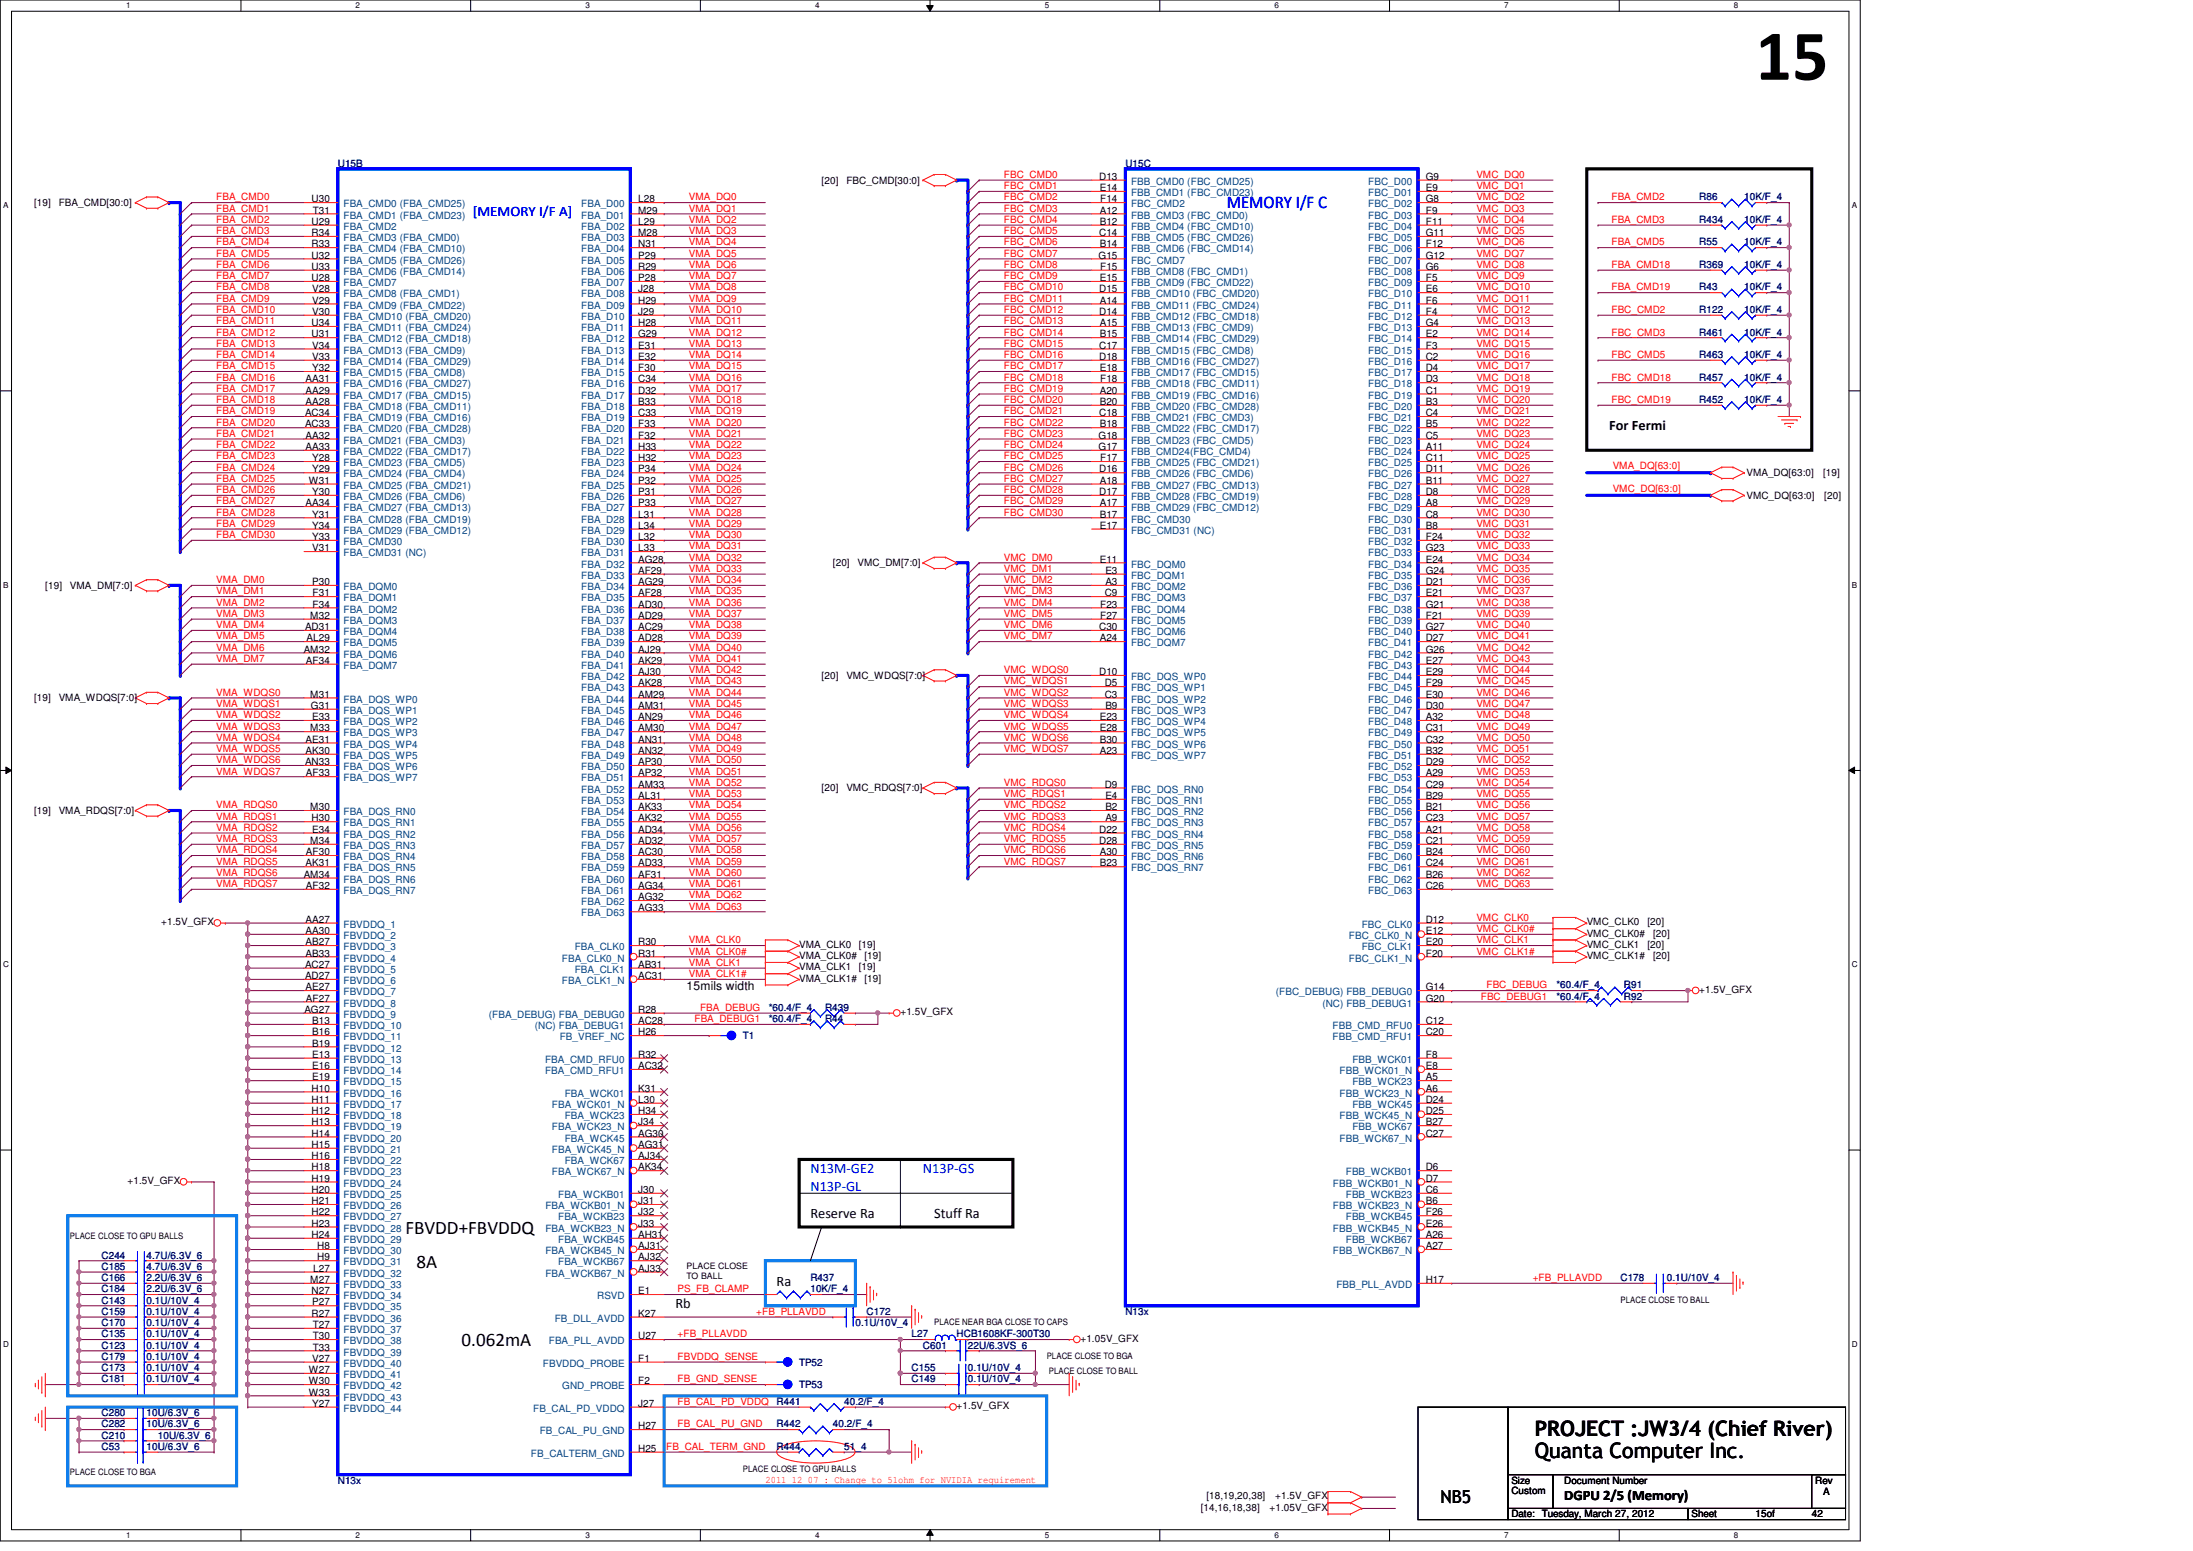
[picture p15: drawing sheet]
<svg xmlns="http://www.w3.org/2000/svg" width="297mm" height="210mm" viewBox="0 0 297 210" stroke-linecap="round" stroke-linejoin="round" font-family="sans-serif">
<defs><g id="words">
<text font-size="9.7" x="237.8" y="10.8">15</text>
<g font-size="2.9">
<text x="207.9" y="197.4">Quanta Computer Inc.</text>
<text x="207.9" y="194.4">PROJECT :JW3/4 (Chief River)</text>
</g>
<g font-size="2.6">
<text x="54.9" y="167">FBVDD+FBVDDQ</text>
<text x="56.4" y="171.6">8A</text>
<text x="62.5" y="182.3">0.062mA</text>
</g>
<text font-size="2.4" fill="#00f" x="166.2" y="28.2">MEMORY I/F C</text>
<text font-size="2.4" x="195.1" y="203.5">NB5</text>
<g font-size="1.9" fill="#00f">
<text x="64" y="29.3">[MEMORY I/F A]</text>
<text x="109.8" y="158.8">N13M-GE2</text>
<text x="109.8" y="161.2">N13P-GL</text>
<text x="125" y="158.8">N13P-GS</text>
</g>
<g font-size="1.9">
<text x="218" y="58.3">For Fermi</text>
<text x="109.8" y="164.9">Reserve Ra</text>
<text x="126.5" y="164.9">Stuff Ra</text>
<text x="91.5" y="177.1">Rb</text>
<text x="105.2" y="174.1">Ra</text>
<text x="211.9" y="203">DGPU 2/5 (Memory)</text>
</g>
<text font-size="1.7" x="93" y="134.1">15mils width</text>
<g font-size="1.4" fill="#000080">
<text x="45.8" y="22.6">U15B</text>
<text x="152.4" y="22.6">U15C</text>
<text x="230.2" y="27.1">R86</text>
<text x="236.3" y="27.1">10K/F_4</text>
<text x="230.2" y="30.2">R434</text>
<text x="230.2" y="33.2">R55</text>
<text x="236.3" y="33.2">10K/F_4</text>
<text x="236.3" y="30.2">10K/F_4</text>
<text x="230.2" y="36.3">R369</text>
<text x="230.2" y="39.3">R43</text>
<text x="236.3" y="39.3">10K/F_4</text>
<text x="236.3" y="36.3">10K/F_4</text>
<text x="230.2" y="45.4">R461</text>
<text x="230.2" y="42.4">R122</text>
<text x="236.3" y="45.4">10K/F_4</text>
<text x="236.3" y="42.4">10K/F_4</text>
<text x="230.2" y="51.5">R457</text>
<text x="230.2" y="48.5">R463</text>
<text x="236.3" y="51.5">10K/F_4</text>
<text x="236.3" y="48.5">10K/F_4</text>
<text x="230.2" y="54.6">R452</text>
<text x="236.3" y="54.6">10K/F_4</text>
<text x="104.1" y="136.9">*60.4/F_4</text>
<text x="111.8" y="136.9">R439</text>
<text x="210.8" y="133.8">*60.4/F_4</text>
<text x="210.8" y="135.3">*60.4/F_4</text>
<text x="220" y="133.8">R91</text>
<text x="220" y="135.3">R92</text>
<text x="100.6" y="140.7">T1</text>
<text x="104.1" y="138.4">*60.4/F_4</text>
<text x="111.8" y="138.4">R44</text>
<text x="13.8" y="173.4">C166</text>
<text x="13.8" y="170.4">C244</text>
<text x="13.8" y="171.9">C185</text>
<text x="19.9" y="173.4">2.2U/6.3V_6</text>
<text x="19.9" y="170.4">4.7U/6.3V_6</text>
<text x="19.9" y="171.9">4.7U/6.3V_6</text>
<text x="109.8" y="173.4">R437</text>
<text x="219.5" y="173.4">C178</text>
<text x="225.8" y="173.4">0.1U/10V_4</text>
<text x="13.8" y="175">C184</text>
<text x="13.8" y="179.5">C170</text>
<text x="13.8" y="178">C159</text>
<text x="13.8" y="176.5">C143</text>
<text x="19.9" y="175">2.2U/6.3V_6</text>
<text x="19.9" y="179.5">0.1U/10V_4</text>
<text x="19.9" y="178">0.1U/10V_4</text>
<text x="19.9" y="176.5">0.1U/10V_4</text>
<text x="109.8" y="175">10K/F_4</text>
<text x="115.9" y="179.5">0.1U/10V_4</text>
<text x="117.4" y="178">C172</text>
<text x="152.4" y="178">N13x</text>
<text x="13.8" y="185.6">C173</text>
<text x="13.8" y="184.1">C179</text>
<text x="13.8" y="181.1">C135</text>
<text x="13.8" y="182.6">C123</text>
<text x="19.9" y="185.6">0.1U/10V_4</text>
<text x="19.9" y="184.1">0.1U/10V_4</text>
<text x="19.9" y="181.1">0.1U/10V_4</text>
<text x="19.9" y="182.6">0.1U/10V_4</text>
<text x="108.2" y="184.9">TP52</text>
<text x="123.5" y="185.6">C155</text>
<text x="123.5" y="181.1">L27</text>
<text x="125" y="182.6">C601</text>
<text x="129.6" y="181.1">HCB1608KF-300T30</text>
<text x="131.1" y="185.6">0.1U/10V_4</text>
<text x="131.1" y="182.6">22U/6.3VS_6</text>
<text x="13.8" y="191.7">C280</text>
<text x="13.8" y="187.2">C181</text>
<text x="19.9" y="191.7">10U/6.3V_6</text>
<text x="19.9" y="187.2">0.1U/10V_4</text>
<text x="105.2" y="190.2">R441</text>
<text x="108.2" y="187.9">TP53</text>
<text x="114.3" y="190.2">40.2/F_4</text>
<text x="123.5" y="187.2">C149</text>
<text x="131.1" y="187.2">0.1U/10V_4</text>
<text x="13.8" y="193.3">C282</text>
<text x="13.8" y="194.8">C210</text>
<text x="13.8" y="196.3">C53</text>
<text x="19.9" y="196.3">10U/6.3V_6</text>
<text x="19.9" y="193.3">10U/6.3V_6</text>
<text x="21.4" y="194.8">10U/6.3V_6</text>
<text x="105.2" y="196.3">R444</text>
<text x="105.2" y="193.3">R442</text>
<text x="112.8" y="193.3">40.2/F_4</text>
<text x="114.3" y="196.3">51_4</text>
<text x="45.8" y="200.9">N13x</text>
</g>
<g font-size="1.4">
<text x="4.6" y="27.9">[19]</text>
<text x="8" y="27.9">FBA_CMD[30:0]</text>
<text x="42.2" y="27.4">U30</text>
<text x="42.4" y="28.9">T31</text>
<text x="86.4" y="27.4">L28</text>
<text x="86.4" y="28.9">M29</text>
<text x="111.3" y="24.8">[20]</text>
<text x="114.6" y="24.8">FBC_CMD[30:0]</text>
<text x="148.9" y="24.3">D13</text>
<text x="149" y="25.9">E14</text>
<text x="149" y="28.9">A12</text>
<text x="149" y="27.4">F14</text>
<text x="193.1" y="24.3">G9</text>
<text x="193.1" y="25.9">E9</text>
<text x="193.1" y="27.4">G8</text>
<text x="193.1" y="28.9">F9</text>
<text x="42.2" y="30.4">U29</text>
<text x="42.2" y="32">R34</text>
<text x="42.2" y="33.5">R33</text>
<text x="42.2" y="35">U32</text>
<text x="86.4" y="30.4">L29</text>
<text x="86.4" y="32">M28</text>
<text x="86.4" y="33.5">N31</text>
<text x="86.4" y="35">P29</text>
<text x="148.8" y="35">G15</text>
<text x="148.9" y="32">C14</text>
<text x="149" y="30.4">B12</text>
<text x="149" y="33.5">B14</text>
<text x="193.1" y="30.4">F11</text>
<text x="193.1" y="32">G11</text>
<text x="193.1" y="33.5">F12</text>
<text x="193.1" y="35">G12</text>
<text x="42.2" y="36.5">U33</text>
<text x="42.2" y="38.1">U28</text>
<text x="42.3" y="39.6">V28</text>
<text x="42.3" y="41.1">V29</text>
<text x="86.4" y="38.1">P28</text>
<text x="86.4" y="39.6">J28</text>
<text x="86.4" y="41.1">H29</text>
<text x="86.4" y="36.5">R29</text>
<text x="148.9" y="39.6">D15</text>
<text x="149" y="38.1">E15</text>
<text x="149" y="41.1">A14</text>
<text x="149" y="36.5">F15</text>
<text x="193.1" y="36.5">G6</text>
<text x="193.1" y="38.1">F5</text>
<text x="193.1" y="39.6">E6</text>
<text x="193.1" y="41.1">F6</text>
<text x="42.2" y="44.2">U34</text>
<text x="42.2" y="45.7">U31</text>
<text x="42.3" y="42.6">V30</text>
<text x="42.3" y="47.2">V34</text>
<text x="86.4" y="42.6">J29</text>
<text x="86.4" y="44.2">H28</text>
<text x="86.4" y="45.7">G29</text>
<text x="86.4" y="47.2">E31</text>
<text x="148.9" y="42.6">D14</text>
<text x="148.9" y="47.2">C17</text>
<text x="149" y="44.2">A15</text>
<text x="149" y="45.7">B15</text>
<text x="193.1" y="42.6">F4</text>
<text x="193.1" y="44.2">G4</text>
<text x="193.1" y="45.7">E2</text>
<text x="193.1" y="47.2">F3</text>
<text x="41.4" y="51.8">AA31</text>
<text x="41.4" y="53.3">AA29</text>
<text x="42.3" y="48.7">V33</text>
<text x="42.3" y="50.2">Y32</text>
<text x="86.4" y="48.7">E32</text>
<text x="86.4" y="50.2">F30</text>
<text x="86.4" y="51.8">C34</text>
<text x="86.4" y="53.3">D32</text>
<text x="148.9" y="48.7">D18</text>
<text x="149" y="50.2">E18</text>
<text x="149" y="53.3">A20</text>
<text x="149" y="51.8">F18</text>
<text x="193.1" y="48.7">C2</text>
<text x="193.1" y="50.2">D4</text>
<text x="193.1" y="51.8">D3</text>
<text x="193.1" y="53.3">C1</text>
<text x="41.3" y="56.3">AC34</text>
<text x="41.3" y="57.9">AC33</text>
<text x="41.4" y="54.8">AA28</text>
<text x="41.4" y="59.4">AA32</text>
<text x="86.4" y="54.8">B33</text>
<text x="86.4" y="56.3">C33</text>
<text x="86.4" y="57.9">F33</text>
<text x="86.4" y="59.4">F32</text>
<text x="148.8" y="59.4">G18</text>
<text x="148.9" y="56.3">C18</text>
<text x="149" y="54.8">B20</text>
<text x="149" y="57.9">B18</text>
<text x="193.1" y="54.8">B3</text>
<text x="193.1" y="56.3">C4</text>
<text x="193.1" y="57.9">B5</text>
<text x="193.1" y="59.4">C5</text>
<text x="41.4" y="60.9">AA33</text>
<text x="41.8" y="65.5">W31</text>
<text x="42.3" y="62.4">Y28</text>
<text x="42.3" y="64">Y29</text>
<text x="86.4" y="60.9">H33</text>
<text x="86.4" y="62.4">H32</text>
<text x="86.4" y="64">P34</text>
<text x="86.4" y="65.5">P32</text>
<text x="148.8" y="60.9">G17</text>
<text x="148.9" y="64">D16</text>
<text x="149" y="65.5">A18</text>
<text x="149" y="62.4">F17</text>
<text x="193.1" y="60.9">A11</text>
<text x="193.1" y="62.4">C11</text>
<text x="193.1" y="64">D11</text>
<text x="193.1" y="65.5">B11</text>
<text x="236.6" y="64.5">VMA_DQ[63:0]</text>
<text x="246.9" y="64.5">[19]</text>
<text x="41.4" y="68.5">AA34</text>
<text x="42.3" y="67">Y30</text>
<text x="42.3" y="70.1">Y31</text>
<text x="42.3" y="71.6">Y34</text>
<text x="86.4" y="67">P31</text>
<text x="86.4" y="68.5">P33</text>
<text x="86.4" y="70.1">L31</text>
<text x="86.4" y="71.6">L34</text>
<text x="148.9" y="67">D17</text>
<text x="149" y="68.5">A17</text>
<text x="149" y="70.1">B17</text>
<text x="149" y="71.6">E17</text>
<text x="193.1" y="67">D8</text>
<text x="193.1" y="68.5">A8</text>
<text x="193.1" y="70.1">C8</text>
<text x="193.1" y="71.6">B8</text>
<text x="236.6" y="67.5">VMC_DQ[63:0]</text>
<text x="247.1" y="67.5">[20]</text>
<text x="42.3" y="73.1">Y33</text>
<text x="42.3" y="74.6">V31</text>
<text x="86.4" y="73.1">L32</text>
<text x="86.4" y="74.6">L33</text>
<text x="86.4" y="76.2">AG28</text>
<text x="86.4" y="77.7">AF29</text>
<text x="112.8" y="76.7">[20]</text>
<text x="116.2" y="76.7">VMC_DM[7:0]</text>
<text x="149" y="76.2">E11</text>
<text x="149.7" y="77.7">E3</text>
<text x="193.1" y="73.1">F24</text>
<text x="193.1" y="74.6">G23</text>
<text x="193.1" y="76.2">E24</text>
<text x="193.1" y="77.7">G24</text>
<text x="6.1" y="79.7">[19]</text>
<text x="9.5" y="79.7">VMA_DM[7:0]</text>
<text x="42" y="83.8">M32</text>
<text x="42.3" y="79.2">P30</text>
<text x="42.3" y="80.7">F31</text>
<text x="42.3" y="82.3">F34</text>
<text x="86.4" y="79.2">AG29</text>
<text x="86.4" y="80.7">AF28</text>
<text x="86.4" y="82.3">AD30</text>
<text x="86.4" y="83.8">AD29</text>
<text x="149" y="82.3">F23</text>
<text x="149" y="83.8">F27</text>
<text x="149.6" y="80.7">C9</text>
<text x="149.7" y="79.2">A3</text>
<text x="193.1" y="79.2">D21</text>
<text x="193.1" y="80.7">E21</text>
<text x="193.1" y="82.3">G21</text>
<text x="193.1" y="83.8">F21</text>
<text x="41.1" y="88.3">AM32</text>
<text x="41.3" y="85.3">AD31</text>
<text x="41.4" y="89.9">AF34</text>
<text x="41.5" y="86.8">AL29</text>
<text x="86.4" y="85.3">AC29</text>
<text x="86.4" y="86.8">AD28</text>
<text x="86.4" y="88.3">AJ29</text>
<text x="86.4" y="89.9">AK29</text>
<text x="148.9" y="85.3">C30</text>
<text x="149" y="86.8">A24</text>
<text x="193.1" y="85.3">G27</text>
<text x="193.1" y="86.8">D27</text>
<text x="193.1" y="88.3">G26</text>
<text x="193.1" y="89.9">E27</text>
<text x="4.6" y="95">[19]</text>
<text x="8" y="95">VMA_WDQS[7:0]</text>
<text x="42" y="94.4">M31</text>
<text x="42.1" y="96">G31</text>
<text x="86.4" y="91.4">AJ30</text>
<text x="86.4" y="92.9">AK28</text>
<text x="86.4" y="94.4">AM29</text>
<text x="86.4" y="96">AM31</text>
<text x="111.3" y="91.9">[20]</text>
<text x="114.6" y="91.9">VMC_WDQS[7:0]</text>
<text x="148.9" y="91.4">D10</text>
<text x="149.6" y="92.9">D5</text>
<text x="149.6" y="94.4">C3</text>
<text x="149.7" y="96">B9</text>
<text x="193.1" y="91.4">E29</text>
<text x="193.1" y="92.9">F29</text>
<text x="193.1" y="94.4">E30</text>
<text x="193.1" y="96">D30</text>
<text x="41.4" y="100.5">AE31</text>
<text x="42" y="99">M33</text>
<text x="42.3" y="97.5">E33</text>
<text x="86.4" y="97.5">AN29</text>
<text x="86.4" y="99">AM30</text>
<text x="86.4" y="100.5">AN31</text>
<text x="149" y="97.5">E23</text>
<text x="149" y="99">E28</text>
<text x="149" y="100.5">B30</text>
<text x="193.1" y="97.5">A32</text>
<text x="193.1" y="99">C31</text>
<text x="193.1" y="100.5">C32</text>
<text x="41.3" y="103.6">AN33</text>
<text x="41.4" y="102.1">AK30</text>
<text x="41.4" y="105.1">AF33</text>
<text x="86.4" y="102.1">AN32</text>
<text x="86.4" y="103.6">AP30</text>
<text x="86.4" y="105.1">AP32</text>
<text x="86.4" y="106.6">AM33</text>
<text x="111.3" y="107.1">[20]</text>
<text x="114.6" y="107.1">VMC_RDQS[7:0]</text>
<text x="149" y="102.1">A23</text>
<text x="149.6" y="106.6">D9</text>
<text x="193.1" y="102.1">B32</text>
<text x="193.1" y="103.6">D29</text>
<text x="193.1" y="105.1">A29</text>
<text x="193.1" y="106.6">C29</text>
<text x="4.6" y="110.2">[19]</text>
<text x="8" y="110.2">VMA_RDQS[7:0]</text>
<text x="42" y="109.7">M30</text>
<text x="42.2" y="111.2">H30</text>
<text x="42.3" y="112.7">E34</text>
<text x="86.4" y="108.2">AL31</text>
<text x="86.4" y="109.7">AK33</text>
<text x="86.4" y="111.2">AK32</text>
<text x="86.4" y="112.7">AD34</text>
<text x="148.9" y="112.7">D22</text>
<text x="149.7" y="108.2">E4</text>
<text x="149.7" y="109.7">B2</text>
<text x="149.7" y="111.2">A9</text>
<text x="193.1" y="108.2">B29</text>
<text x="193.1" y="109.7">B21</text>
<text x="193.1" y="111.2">C23</text>
<text x="193.1" y="112.7">A21</text>
<text x="41.1" y="118.8">AM34</text>
<text x="41.4" y="117.3">AK31</text>
<text x="41.4" y="115.8">AF30</text>
<text x="42" y="114.3">M34</text>
<text x="86.4" y="114.3">AD32</text>
<text x="86.4" y="115.8">AC30</text>
<text x="86.4" y="117.3">AD33</text>
<text x="86.4" y="118.8">AF31</text>
<text x="148.9" y="114.3">D28</text>
<text x="149" y="115.8">A30</text>
<text x="149" y="117.3">B23</text>
<text x="193.1" y="114.3">C21</text>
<text x="193.1" y="115.8">B24</text>
<text x="193.1" y="117.3">C24</text>
<text x="193.1" y="118.8">B26</text>
<text x="21.8" y="125.3">+1.5V_GFX</text>
<text x="41.4" y="124.9">AA27</text>
<text x="41.4" y="120.4">AF32</text>
<text x="86.4" y="120.4">AG34</text>
<text x="86.4" y="121.9">AG32</text>
<text x="86.4" y="123.4">AG33</text>
<text x="193.1" y="120.4">C26</text>
<text x="193.1" y="124.9">D12</text>
<text x="214.9" y="125.3">VMC_CLK0</text>
<text x="223.1" y="125.3">[20]</text>
<text x="41.3" y="131">AC27</text>
<text x="41.4" y="126.4">AA30</text>
<text x="41.4" y="128">AB27</text>
<text x="41.4" y="129.5">AB33</text>
<text x="86.4" y="128">R30</text>
<text x="86.4" y="129.5">R31</text>
<text x="86.4" y="131">AB31</text>
<text x="108.2" y="131.4">VMA_CLK1</text>
<text x="108.2" y="129.8">VMA_CLK0#</text>
<text x="108.2" y="128.3">VMA_CLK0</text>
<text x="116.3" y="131.4">[19]</text>
<text x="116.3" y="128.3">[19]</text>
<text x="117.1" y="129.8">[19]</text>
<text x="193.1" y="126.4">E12</text>
<text x="193.1" y="128">E20</text>
<text x="193.1" y="129.5">F20</text>
<text x="214.9" y="128.3">VMC_CLK1</text>
<text x="214.9" y="126.8">VMC_CLK0#</text>
<text x="214.9" y="129.8">VMC_CLK1#</text>
<text x="223.1" y="128.3">[20]</text>
<text x="223.9" y="126.8">[20]</text>
<text x="223.9" y="129.8">[20]</text>
<text x="41.2" y="137.1">AG27</text>
<text x="41.3" y="132.5">AD27</text>
<text x="41.4" y="134.1">AE27</text>
<text x="41.4" y="135.6">AF27</text>
<text x="86.4" y="132.5">AC31</text>
<text x="86.4" y="137.1">R28</text>
<text x="108.2" y="132.9">VMA_CLK1#</text>
<text x="117.1" y="132.9">[19]</text>
<text x="122" y="137.5">+1.5V_GFX</text>
<text x="193.1" y="134.1">G14</text>
<text x="193.1" y="135.6">G20</text>
<text x="230.2" y="134.4">+1.5V_GFX</text>
<text x="42.3" y="138.6">B13</text>
<text x="42.3" y="140.2">B16</text>
<text x="42.3" y="141.7">B19</text>
<text x="42.3" y="143.2">E13</text>
<text x="86.4" y="138.6">AC28</text>
<text x="86.4" y="140.2">H26</text>
<text x="86.4" y="143.2">R32</text>
<text x="193.1" y="138.6">C12</text>
<text x="193.1" y="140.2">C20</text>
<text x="193.1" y="143.2">F8</text>
<text x="42.2" y="147.8">H10</text>
<text x="42.2" y="149.3">H11</text>
<text x="42.3" y="144.7">E16</text>
<text x="42.3" y="146.3">E19</text>
<text x="86.4" y="144.7">AC32</text>
<text x="86.4" y="147.8">K31</text>
<text x="86.4" y="149.3">L30</text>
<text x="193.1" y="144.7">E8</text>
<text x="193.1" y="146.3">A5</text>
<text x="193.1" y="147.8">A6</text>
<text x="193.1" y="149.3">D24</text>
<text x="42.2" y="150.8">H12</text>
<text x="42.2" y="152.4">H13</text>
<text x="42.2" y="153.9">H14</text>
<text x="42.2" y="155.4">H15</text>
<text x="86.4" y="150.8">H34</text>
<text x="86.4" y="152.4">J34</text>
<text x="86.4" y="153.9">AG30</text>
<text x="86.4" y="155.4">AG31</text>
<text x="193.1" y="150.8">D25</text>
<text x="193.1" y="152.4">B27</text>
<text x="193.1" y="153.9">C27</text>
<text x="17.3" y="160.3">+1.5V_GFX</text>
<text x="42.2" y="156.9">H16</text>
<text x="42.2" y="158.5">H18</text>
<text x="42.2" y="160">H19</text>
<text x="42.2" y="161.5">H20</text>
<text x="86.4" y="156.9">AJ34</text>
<text x="86.4" y="158.5">AK34</text>
<text x="86.4" y="161.5">J30</text>
<text x="193.1" y="158.5">D6</text>
<text x="193.1" y="160">D7</text>
<text x="193.1" y="161.5">C6</text>
<text x="42.2" y="163">H21</text>
<text x="42.2" y="164.5">H22</text>
<text x="42.2" y="166.1">H23</text>
<text x="42.2" y="167.6">H24</text>
<text x="86.4" y="163">J31</text>
<text x="86.4" y="164.5">J32</text>
<text x="86.4" y="166.1">J33</text>
<text x="86.4" y="167.6">AH31</text>
<text x="193.1" y="163">B6</text>
<text x="193.1" y="164.5">F26</text>
<text x="193.1" y="166.1">E26</text>
<text x="193.1" y="167.6">A26</text>
<text x="42" y="173.7">M27</text>
<text x="42.4" y="172.2">L27</text>
<text x="43" y="169.1">H8</text>
<text x="43" y="170.6">H9</text>
<text x="86.4" y="169.1">AJ31</text>
<text x="86.4" y="170.6">AJ32</text>
<text x="86.4" y="172.2">AJ33</text>
<text x="193.1" y="173.7">H17</text>
<text x="193.1" y="169.1">A27</text>
<text x="42.2" y="175.2">N27</text>
<text x="42.2" y="178.3">R27</text>
<text x="42.3" y="176.7">P27</text>
<text x="42.4" y="179.8">T27</text>
<text x="86.4" y="178.3">K27</text>
<text x="86.4" y="175.2">E1</text>
<text x="41.8" y="185.9">W27</text>
<text x="42.3" y="184.4">V27</text>
<text x="42.4" y="181.3">T30</text>
<text x="42.4" y="182.8">T33</text>
<text x="86.4" y="181.3">U27</text>
<text x="86.4" y="184.4">F1</text>
<text x="146.3" y="181.7">+1.05V_GFX</text>
<text x="41.8" y="187.4">W30</text>
<text x="41.8" y="188.9">W33</text>
<text x="42.3" y="190.5">Y27</text>
<text x="86.4" y="187.4">F2</text>
<text x="86.4" y="190.5">J27</text>
<text x="129.6" y="190.8">+1.5V_GFX</text>
<text x="86.4" y="193.5">H27</text>
<text x="86.4" y="196.6">H25</text>
<text x="163.4" y="203">[18,19,20,38]</text>
<text x="172.7" y="203">+1.5V_GFX</text>
<text x="204.7" y="200.9">Size</text>
<text x="204.7" y="202.2">Custom</text>
<text x="211.9" y="200.9">Document Number</text>
<text x="245.9" y="200.9">Rev</text>
<text x="246.9" y="202.4">A</text>
<text x="162.6" y="204.5">[14,16,18,38]</text>
<text x="172" y="204.5">+1.05V_GFX</text>
<text x="204.7" y="205.4">Date: Tuesday, March 27, 2012</text>
<text x="229.1" y="205.4">Sheet</text>
<text x="237.8" y="205.4">15of</text>
<text x="245.4" y="205.4">42</text>
</g>
<g font-size="1.4" fill="#f00">
<text x="29.3" y="28.7">FBA_CMD1</text>
<text x="29.3" y="27.1">FBA_CMD0</text>
<text x="93.3" y="28.7">VMA_DQ1</text>
<text x="93.3" y="27.1">VMA_DQ0</text>
<text x="136" y="25.6">FBC_CMD1</text>
<text x="136" y="28.7">FBC_CMD3</text>
<text x="136" y="27.1">FBC_CMD2</text>
<text x="136" y="24.1">FBC_CMD0</text>
<text x="200" y="25.6">VMC_DQ1</text>
<text x="200" y="27.1">VMC_DQ2</text>
<text x="200" y="24.1">VMC_DQ0</text>
<text x="200" y="28.7">VMC_DQ3</text>
<text x="218.3" y="27.1">FBA_CMD2</text>
<text x="29.3" y="31.7">FBA_CMD3</text>
<text x="29.3" y="30.2">FBA_CMD2</text>
<text x="29.3" y="34.8">FBA_CMD5</text>
<text x="29.3" y="33.2">FBA_CMD4</text>
<text x="93.3" y="31.7">VMA_DQ3</text>
<text x="93.3" y="33.2">VMA_DQ4</text>
<text x="93.3" y="30.2">VMA_DQ2</text>
<text x="93.3" y="34.8">VMA_DQ5</text>
<text x="136" y="31.7">FBC_CMD5</text>
<text x="136" y="34.8">FBC_CMD7</text>
<text x="136" y="33.2">FBC_CMD6</text>
<text x="136" y="30.2">FBC_CMD4</text>
<text x="200" y="30.2">VMC_DQ4</text>
<text x="200" y="33.2">VMC_DQ6</text>
<text x="200" y="31.7">VMC_DQ5</text>
<text x="200" y="34.8">VMC_DQ7</text>
<text x="218.3" y="33.2">FBA_CMD5</text>
<text x="218.3" y="30.2">FBA_CMD3</text>
<text x="29.3" y="40.9">FBA_CMD9</text>
<text x="29.3" y="39.3">FBA_CMD8</text>
<text x="29.3" y="37.8">FBA_CMD7</text>
<text x="29.3" y="36.3">FBA_CMD6</text>
<text x="93.3" y="37.8">VMA_DQ7</text>
<text x="93.3" y="36.3">VMA_DQ6</text>
<text x="93.3" y="40.9">VMA_DQ9</text>
<text x="93.3" y="39.3">VMA_DQ8</text>
<text x="136" y="36.3">FBC_CMD8</text>
<text x="136" y="37.8">FBC_CMD9</text>
<text x="136" y="40.9">FBC_CMD11</text>
<text x="136" y="39.3">FBC_CMD10</text>
<text x="200" y="37.8">VMC_DQ9</text>
<text x="200" y="36.3">VMC_DQ8</text>
<text x="200" y="40.9">VMC_DQ11</text>
<text x="200" y="39.3">VMC_DQ10</text>
<text x="218.3" y="39.3">FBA_CMD19</text>
<text x="218.3" y="36.3">FBA_CMD18</text>
<text x="29.3" y="43.9">FBA_CMD11</text>
<text x="29.3" y="42.4">FBA_CMD10</text>
<text x="29.3" y="46.9">FBA_CMD13</text>
<text x="29.3" y="45.4">FBA_CMD12</text>
<text x="93.3" y="43.9">VMA_DQ11</text>
<text x="93.3" y="45.4">VMA_DQ12</text>
<text x="93.3" y="42.4">VMA_DQ10</text>
<text x="93.3" y="46.9">VMA_DQ13</text>
<text x="136" y="43.9">FBC_CMD13</text>
<text x="136" y="46.9">FBC_CMD15</text>
<text x="136" y="45.4">FBC_CMD14</text>
<text x="136" y="42.4">FBC_CMD12</text>
<text x="200" y="45.4">VMC_DQ14</text>
<text x="200" y="46.9">VMC_DQ15</text>
<text x="200" y="43.9">VMC_DQ13</text>
<text x="200" y="42.4">VMC_DQ12</text>
<text x="218.3" y="42.4">FBC_CMD2</text>
<text x="218.3" y="45.4">FBC_CMD3</text>
<text x="29.3" y="50">FBA_CMD15</text>
<text x="29.3" y="48.5">FBA_CMD14</text>
<text x="29.3" y="53">FBA_CMD17</text>
<text x="29.3" y="51.5">FBA_CMD16</text>
<text x="93.3" y="53">VMA_DQ17</text>
<text x="93.3" y="51.5">VMA_DQ16</text>
<text x="93.3" y="50">VMA_DQ15</text>
<text x="93.3" y="48.5">VMA_DQ14</text>
<text x="136" y="50">FBC_CMD17</text>
<text x="136" y="53">FBC_CMD19</text>
<text x="136" y="51.5">FBC_CMD18</text>
<text x="136" y="48.5">FBC_CMD16</text>
<text x="200" y="51.5">VMC_DQ18</text>
<text x="200" y="50">VMC_DQ17</text>
<text x="200" y="53">VMC_DQ19</text>
<text x="200" y="48.5">VMC_DQ16</text>
<text x="218.3" y="51.5">FBC_CMD18</text>
<text x="218.3" y="48.5">FBC_CMD5</text>
<text x="29.3" y="56.1">FBA_CMD19</text>
<text x="29.3" y="54.6">FBA_CMD18</text>
<text x="29.3" y="59.1">FBA_CMD21</text>
<text x="29.3" y="57.6">FBA_CMD20</text>
<text x="93.3" y="59.1">VMA_DQ21</text>
<text x="93.3" y="57.6">VMA_DQ20</text>
<text x="93.3" y="54.6">VMA_DQ18</text>
<text x="93.3" y="56.1">VMA_DQ19</text>
<text x="136" y="56.1">FBC_CMD21</text>
<text x="136" y="57.6">FBC_CMD22</text>
<text x="136" y="54.6">FBC_CMD20</text>
<text x="136" y="59.1">FBC_CMD23</text>
<text x="200" y="57.6">VMC_DQ22</text>
<text x="200" y="59.1">VMC_DQ23</text>
<text x="200" y="56.1">VMC_DQ21</text>
<text x="200" y="54.6">VMC_DQ20</text>
<text x="218.3" y="54.6">FBC_CMD19</text>
<text x="29.3" y="65.2">FBA_CMD25</text>
<text x="29.3" y="63.7">FBA_CMD24</text>
<text x="29.3" y="62.2">FBA_CMD23</text>
<text x="29.3" y="60.7">FBA_CMD22</text>
<text x="93.3" y="63.7">VMA_DQ24</text>
<text x="93.3" y="65.2">VMA_DQ25</text>
<text x="93.3" y="62.2">VMA_DQ23</text>
<text x="93.3" y="60.7">VMA_DQ22</text>
<text x="136" y="62.2">FBC_CMD25</text>
<text x="136" y="63.7">FBC_CMD26</text>
<text x="136" y="65.2">FBC_CMD27</text>
<text x="136" y="60.7">FBC_CMD24</text>
<text x="200" y="60.7">VMC_DQ24</text>
<text x="200" y="62.2">VMC_DQ25</text>
<text x="200" y="65.2">VMC_DQ27</text>
<text x="200" y="63.7">VMC_DQ26</text>
<text x="218.4" y="63.5">VMA_DQ[63:0]</text>
<text x="29.3" y="68.3">FBA_CMD27</text>
<text x="29.3" y="66.8">FBA_CMD26</text>
<text x="29.3" y="71.3">FBA_CMD29</text>
<text x="29.3" y="69.8">FBA_CMD28</text>
<text x="93.3" y="71.3">VMA_DQ29</text>
<text x="93.3" y="68.3">VMA_DQ27</text>
<text x="93.3" y="69.8">VMA_DQ28</text>
<text x="93.3" y="66.8">VMA_DQ26</text>
<text x="136" y="66.8">FBC_CMD28</text>
<text x="136" y="68.3">FBC_CMD29</text>
<text x="136" y="69.8">FBC_CMD30</text>
<text x="200" y="71.3">VMC_DQ31</text>
<text x="200" y="66.8">VMC_DQ28</text>
<text x="200" y="69.8">VMC_DQ30</text>
<text x="200" y="68.3">VMC_DQ29</text>
<text x="218.4" y="66.6">VMC_DQ[63:0]</text>
<text x="29.3" y="72.9">FBA_CMD30</text>
<text x="93.3" y="74.4">VMA_DQ31</text>
<text x="93.3" y="72.9">VMA_DQ30</text>
<text x="93.3" y="75.9">VMA_DQ32</text>
<text x="93.3" y="77.4">VMA_DQ33</text>
<text x="136" y="77.4">VMC_DM1</text>
<text x="136" y="75.9">VMC_DM0</text>
<text x="200" y="74.4">VMC_DQ33</text>
<text x="200" y="77.4">VMC_DQ35</text>
<text x="200" y="75.9">VMC_DQ34</text>
<text x="200" y="72.9">VMC_DQ32</text>
<text x="29.3" y="83.5">VMA_DM3</text>
<text x="29.3" y="79">VMA_DM0</text>
<text x="29.3" y="82">VMA_DM2</text>
<text x="29.3" y="80.5">VMA_DM1</text>
<text x="93.3" y="79">VMA_DQ34</text>
<text x="93.3" y="80.5">VMA_DQ35</text>
<text x="93.3" y="82">VMA_DQ36</text>
<text x="93.3" y="83.5">VMA_DQ37</text>
<text x="136" y="79">VMC_DM2</text>
<text x="136" y="80.5">VMC_DM3</text>
<text x="136" y="82">VMC_DM4</text>
<text x="136" y="83.5">VMC_DM5</text>
<text x="200" y="82">VMC_DQ38</text>
<text x="200" y="79">VMC_DQ36</text>
<text x="200" y="83.5">VMC_DQ39</text>
<text x="200" y="80.5">VMC_DQ37</text>
<text x="29.3" y="85">VMA_DM4</text>
<text x="29.3" y="89.6">VMA_DM7</text>
<text x="29.3" y="86.6">VMA_DM5</text>
<text x="29.3" y="88.1">VMA_DM6</text>
<text x="93.3" y="86.6">VMA_DQ39</text>
<text x="93.3" y="85">VMA_DQ38</text>
<text x="93.3" y="88.1">VMA_DQ40</text>
<text x="93.3" y="89.6">VMA_DQ41</text>
<text x="136" y="86.6">VMC_DM7</text>
<text x="136" y="85">VMC_DM6</text>
<text x="200" y="89.6">VMC_DQ43</text>
<text x="200" y="88.1">VMC_DQ42</text>
<text x="200" y="86.6">VMC_DQ41</text>
<text x="200" y="85">VMC_DQ40</text>
<text x="29.3" y="95.7">VMA_WDQS1</text>
<text x="29.3" y="94.2">VMA_WDQS0</text>
<text x="93.3" y="92.7">VMA_DQ43</text>
<text x="93.3" y="95.7">VMA_DQ45</text>
<text x="93.3" y="91.1">VMA_DQ42</text>
<text x="93.3" y="94.2">VMA_DQ44</text>
<text x="136" y="94.2">VMC_WDQS2</text>
<text x="136" y="92.7">VMC_WDQS1</text>
<text x="136" y="95.7">VMC_WDQS3</text>
<text x="136" y="91.1">VMC_WDQS0</text>
<text x="200" y="95.7">VMC_DQ47</text>
<text x="200" y="92.7">VMC_DQ45</text>
<text x="200" y="94.2">VMC_DQ46</text>
<text x="200" y="91.1">VMC_DQ44</text>
<text x="29.3" y="98.8">VMA_WDQS3</text>
<text x="29.3" y="100.3">VMA_WDQS4</text>
<text x="29.3" y="101.8">VMA_WDQS5</text>
<text x="29.3" y="97.2">VMA_WDQS2</text>
<text x="93.3" y="98.8">VMA_DQ47</text>
<text x="93.3" y="97.2">VMA_DQ46</text>
<text x="93.3" y="100.3">VMA_DQ48</text>
<text x="93.3" y="101.8">VMA_DQ49</text>
<text x="136" y="97.2">VMC_WDQS4</text>
<text x="136" y="101.8">VMC_WDQS7</text>
<text x="136" y="98.8">VMC_WDQS5</text>
<text x="136" y="100.3">VMC_WDQS6</text>
<text x="200" y="97.2">VMC_DQ48</text>
<text x="200" y="100.3">VMC_DQ50</text>
<text x="200" y="101.8">VMC_DQ51</text>
<text x="200" y="98.8">VMC_DQ49</text>
<text x="29.3" y="104.9">VMA_WDQS7</text>
<text x="29.3" y="103.3">VMA_WDQS6</text>
<text x="93.3" y="104.9">VMA_DQ51</text>
<text x="93.3" y="103.3">VMA_DQ50</text>
<text x="93.3" y="106.4">VMA_DQ52</text>
<text x="93.3" y="107.9">VMA_DQ53</text>
<text x="136" y="107.9">VMC_RDQS1</text>
<text x="136" y="106.4">VMC_RDQS0</text>
<text x="200" y="104.9">VMC_DQ53</text>
<text x="200" y="103.3">VMC_DQ52</text>
<text x="200" y="107.9">VMC_DQ55</text>
<text x="200" y="106.4">VMC_DQ54</text>
<text x="29.3" y="109.4">VMA_RDQS0</text>
<text x="29.3" y="112.5">VMA_RDQS2</text>
<text x="29.3" y="111">VMA_RDQS1</text>
<text x="93.3" y="112.5">VMA_DQ56</text>
<text x="93.3" y="111">VMA_DQ55</text>
<text x="93.3" y="109.4">VMA_DQ54</text>
<text x="136" y="109.4">VMC_RDQS2</text>
<text x="136" y="111">VMC_RDQS3</text>
<text x="136" y="112.5">VMC_RDQS4</text>
<text x="200" y="111">VMC_DQ57</text>
<text x="200" y="112.5">VMC_DQ58</text>
<text x="200" y="109.4">VMC_DQ56</text>
<text x="29.3" y="114">VMA_RDQS3</text>
<text x="29.3" y="115.5">VMA_RDQS4</text>
<text x="29.3" y="117.1">VMA_RDQS5</text>
<text x="29.3" y="118.6">VMA_RDQS6</text>
<text x="93.3" y="114">VMA_DQ57</text>
<text x="93.3" y="117.1">VMA_DQ59</text>
<text x="93.3" y="115.5">VMA_DQ58</text>
<text x="93.3" y="118.6">VMA_DQ60</text>
<text x="136" y="117.1">VMC_RDQS7</text>
<text x="136" y="114">VMC_RDQS5</text>
<text x="136" y="115.5">VMC_RDQS6</text>
<text x="200" y="118.6">VMC_DQ62</text>
<text x="200" y="117.1">VMC_DQ61</text>
<text x="200" y="115.5">VMC_DQ60</text>
<text x="200" y="114">VMC_DQ59</text>
<text x="29.3" y="120.1">VMA_RDQS7</text>
<text x="93.3" y="121.6">VMA_DQ62</text>
<text x="93.3" y="123.1">VMA_DQ63</text>
<text x="93.3" y="120.1">VMA_DQ61</text>
<text x="200" y="124.7">VMC_CLK0</text>
<text x="200" y="120.1">VMC_DQ63</text>
<text x="93.3" y="127.7">VMA_CLK0</text>
<text x="93.3" y="129.2">VMA_CLK0#</text>
<text x="93.3" y="130.8">VMA_CLK1</text>
<text x="200" y="129.2">VMC_CLK1#</text>
<text x="200" y="126.2">VMC_CLK0#</text>
<text x="200" y="127.7">VMC_CLK1</text>
<text x="93.3" y="132.3">VMA_CLK1#</text>
<text x="94.8" y="136.9">FBA_DEBUG</text>
<text x="200.6" y="135.3">FBC_DEBUG1</text>
<text x="201.3" y="133.8">FBC_DEBUG</text>
<text x="94.1" y="138.4">FBA_DEBUG1</text>
<text x="207.6" y="173.4">+FB_PLLAVDD</text>
<text x="91.8" y="175">PS_FB_CLAMP</text>
<text x="102.4" y="178">+FB_PLLAVDD</text>
<text x="91.8" y="181.1">+FB_PLLAVDD</text>
<text x="91.8" y="184.1">FBVDDQ_SENSE</text>
<text x="91.8" y="190.2">FB_CAL_PD_VDDQ</text>
<text x="91.8" y="187.2">FB_GND_SENSE</text>
<text x="90.3" y="196.3">FB_CAL_TERM_GND</text>
<text x="91.8" y="193.3">FB_CAL_PU_GND</text>
<text x="103.7" y="200.8">2011 12 07 : Change to 51ohm for NVIDIA requirement</text>
</g>
<g font-size="1.4" fill="#004080">
<text x="46.5" y="28.1">FBA_CMD0 (FBA_CMD25)</text>
<text x="46.5" y="29.6">FBA_CMD1 (FBA_CMD23)</text>
<text x="78.7" y="28.1">FBA_D00</text>
<text x="78.7" y="29.6">FBA_D01</text>
<text x="153.2" y="25">FBB_CMD0 (FBC_CMD25)</text>
<text x="153.2" y="26.5">FBB_CMD1 (FBC_CMD23)</text>
<text x="153.2" y="28.1">FBC_CMD2</text>
<text x="153.2" y="29.6">FBB_CMD3 (FBC_CMD0)</text>
<text x="185.3" y="25">FBC_D00</text>
<text x="185.3" y="26.5">FBC_D01</text>
<text x="185.3" y="28.1">FBC_D02</text>
<text x="185.3" y="29.6">FBC_D03</text>
<text x="46.5" y="31.1">FBA_CMD2</text>
<text x="46.5" y="32.6">FBA_CMD3 (FBA_CMD0)</text>
<text x="46.5" y="34.2">FBA_CMD4 (FBA_CMD10)</text>
<text x="46.5" y="35.7">FBA_CMD5 (FBA_CMD26)</text>
<text x="78.7" y="31.1">FBA_D02</text>
<text x="78.7" y="32.6">FBA_D03</text>
<text x="78.7" y="34.2">FBA_D04</text>
<text x="78.7" y="35.7">FBA_D05</text>
<text x="153.2" y="31.1">FBB_CMD4 (FBC_CMD10)</text>
<text x="153.2" y="32.6">FBB_CMD5 (FBC_CMD26)</text>
<text x="153.2" y="34.2">FBB_CMD6 (FBC_CMD14)</text>
<text x="153.2" y="35.7">FBC_CMD7</text>
<text x="185.3" y="31.1">FBC_D04</text>
<text x="185.3" y="32.6">FBC_D05</text>
<text x="185.3" y="34.2">FBC_D06</text>
<text x="185.3" y="35.7">FBC_D07</text>
<text x="46.5" y="37.2">FBA_CMD6 (FBA_CMD14)</text>
<text x="46.5" y="38.7">FBA_CMD7</text>
<text x="46.5" y="40.3">FBA_CMD8 (FBA_CMD1)</text>
<text x="46.5" y="41.8">FBA_CMD9 (FBA_CMD22)</text>
<text x="78.7" y="38.7">FBA_D07</text>
<text x="78.7" y="40.3">FBA_D08</text>
<text x="78.7" y="41.8">FBA_D09</text>
<text x="78.7" y="37.2">FBA_D06</text>
<text x="153.2" y="37.2">FBB_CMD8 (FBC_CMD1)</text>
<text x="153.2" y="38.7">FBB_CMD9 (FBC_CMD22)</text>
<text x="153.2" y="40.3">FBB_CMD10 (FBC_CMD20)</text>
<text x="153.2" y="41.8">FBB_CMD11 (FBC_CMD24)</text>
<text x="185.3" y="37.2">FBC_D08</text>
<text x="185.3" y="38.7">FBC_D09</text>
<text x="185.3" y="40.3">FBC_D10</text>
<text x="185.3" y="41.8">FBC_D11</text>
<text x="46.5" y="43.3">FBA_CMD10 (FBA_CMD20)</text>
<text x="46.5" y="44.8">FBA_CMD11 (FBA_CMD24)</text>
<text x="46.5" y="46.4">FBA_CMD12 (FBA_CMD18)</text>
<text x="46.5" y="47.9">FBA_CMD13 (FBA_CMD9)</text>
<text x="78.7" y="43.3">FBA_D10</text>
<text x="78.7" y="44.8">FBA_D11</text>
<text x="78.7" y="46.4">FBA_D12</text>
<text x="78.7" y="47.9">FBA_D13</text>
<text x="153.2" y="43.3">FBB_CMD12 (FBC_CMD18)</text>
<text x="153.2" y="44.8">FBB_CMD13 (FBC_CMD9)</text>
<text x="153.2" y="46.4">FBB_CMD14 (FBC_CMD29)</text>
<text x="153.2" y="47.9">FBB_CMD15 (FBC_CMD8)</text>
<text x="185.3" y="43.3">FBC_D12</text>
<text x="185.3" y="44.8">FBC_D13</text>
<text x="185.3" y="46.4">FBC_D14</text>
<text x="185.3" y="47.9">FBC_D15</text>
<text x="46.5" y="49.4">FBA_CMD14 (FBA_CMD29)</text>
<text x="46.5" y="50.9">FBA_CMD15 (FBA_CMD8)</text>
<text x="46.5" y="52.5">FBA_CMD16 (FBA_CMD27)</text>
<text x="46.5" y="54">FBA_CMD17 (FBA_CMD15)</text>
<text x="78.7" y="49.4">FBA_D14</text>
<text x="78.7" y="50.9">FBA_D15</text>
<text x="78.7" y="52.5">FBA_D16</text>
<text x="78.7" y="54">FBA_D17</text>
<text x="153.2" y="49.4">FBB_CMD16 (FBC_CMD27)</text>
<text x="153.2" y="50.9">FBB_CMD17 (FBC_CMD15)</text>
<text x="153.2" y="52.5">FBB_CMD18 (FBC_CMD11)</text>
<text x="153.2" y="54">FBB_CMD19 (FBC_CMD16)</text>
<text x="185.3" y="49.4">FBC_D16</text>
<text x="185.3" y="50.9">FBC_D17</text>
<text x="185.3" y="52.5">FBC_D18</text>
<text x="185.3" y="54">FBC_D19</text>
<text x="46.5" y="55.5">FBA_CMD18 (FBA_CMD11)</text>
<text x="46.5" y="57">FBA_CMD19 (FBA_CMD16)</text>
<text x="46.5" y="58.5">FBA_CMD20 (FBA_CMD28)</text>
<text x="78.7" y="55.5">FBA_D18</text>
<text x="78.7" y="57">FBA_D19</text>
<text x="78.7" y="58.5">FBA_D20</text>
<text x="153.2" y="55.5">FBB_CMD20 (FBC_CMD28)</text>
<text x="153.2" y="57">FBB_CMD21 (FBC_CMD3)</text>
<text x="153.2" y="58.5">FBB_CMD22 (FBC_CMD17)</text>
<text x="185.3" y="55.5">FBC_D20</text>
<text x="185.3" y="57">FBC_D21</text>
<text x="185.3" y="58.5">FBC_D22</text>
<text x="46.5" y="60.1">FBA_CMD21 (FBA_CMD3)</text>
<text x="46.5" y="61.6">FBA_CMD22 (FBA_CMD17)</text>
<text x="46.5" y="63.1">FBA_CMD23 (FBA_CMD5)</text>
<text x="46.5" y="64.6">FBA_CMD24 (FBA_CMD4)</text>
<text x="78.7" y="60.1">FBA_D21</text>
<text x="78.7" y="61.6">FBA_D22</text>
<text x="78.7" y="63.1">FBA_D23</text>
<text x="78.7" y="64.6">FBA_D24</text>
<text x="153.2" y="60.1">FBB_CMD23 (FBC_CMD5)</text>
<text x="153.2" y="61.6">FBB_CMD24(FBC_CMD4)</text>
<text x="153.2" y="63.1">FBB_CMD25 (FBC_CMD21)</text>
<text x="153.2" y="64.6">FBB_CMD26 (FBC_CMD6)</text>
<text x="185.3" y="60.1">FBC_D23</text>
<text x="185.3" y="61.6">FBC_D24</text>
<text x="185.3" y="63.1">FBC_D25</text>
<text x="185.3" y="64.6">FBC_D26</text>
<text x="46.5" y="66.2">FBA_CMD25 (FBA_CMD21)</text>
<text x="46.5" y="67.7">FBA_CMD26 (FBA_CMD6)</text>
<text x="46.5" y="69.2">FBA_CMD27 (FBA_CMD13)</text>
<text x="46.5" y="70.7">FBA_CMD28 (FBA_CMD19)</text>
<text x="78.7" y="66.2">FBA_D25</text>
<text x="78.7" y="67.7">FBA_D26</text>
<text x="78.7" y="69.2">FBA_D27</text>
<text x="78.7" y="70.7">FBA_D28</text>
<text x="153.2" y="66.2">FBB_CMD27 (FBC_CMD13)</text>
<text x="153.2" y="67.7">FBB_CMD28 (FBC_CMD19)</text>
<text x="153.2" y="69.2">FBB_CMD29 (FBC_CMD12)</text>
<text x="153.2" y="70.7">FBC_CMD30</text>
<text x="185.3" y="66.2">FBC_D27</text>
<text x="185.3" y="67.7">FBC_D28</text>
<text x="185.3" y="69.2">FBC_D29</text>
<text x="185.3" y="70.7">FBC_D30</text>
<text x="46.5" y="72.3">FBA_CMD29 (FBA_CMD12)</text>
<text x="46.5" y="73.8">FBA_CMD30</text>
<text x="46.5" y="75.3">FBA_CMD31 (NC)</text>
<text x="78.7" y="72.3">FBA_D29</text>
<text x="78.7" y="73.8">FBA_D30</text>
<text x="78.7" y="75.3">FBA_D31</text>
<text x="78.7" y="76.8">FBA_D32</text>
<text x="153.2" y="72.3">FBC_CMD31 (NC)</text>
<text x="153.2" y="76.8">FBC_DQM0</text>
<text x="185.3" y="72.3">FBC_D31</text>
<text x="185.3" y="73.8">FBC_D32</text>
<text x="185.3" y="75.3">FBC_D33</text>
<text x="185.3" y="76.8">FBC_D34</text>
<text x="46.5" y="79.9">FBA_DQM0</text>
<text x="46.5" y="81.4">FBA_DQM1</text>
<text x="46.5" y="82.9">FBA_DQM2</text>
<text x="78.7" y="78.4">FBA_D33</text>
<text x="78.7" y="79.9">FBA_D34</text>
<text x="78.7" y="81.4">FBA_D35</text>
<text x="78.7" y="82.9">FBA_D36</text>
<text x="153.2" y="78.4">FBC_DQM1</text>
<text x="153.2" y="79.9">FBC_DQM2</text>
<text x="153.2" y="81.4">FBC_DQM3</text>
<text x="153.2" y="82.9">FBC_DQM4</text>
<text x="185.3" y="78.4">FBC_D35</text>
<text x="185.3" y="79.9">FBC_D36</text>
<text x="185.3" y="81.4">FBC_D37</text>
<text x="185.3" y="82.9">FBC_D38</text>
<text x="46.5" y="84.5">FBA_DQM3</text>
<text x="46.5" y="86">FBA_DQM4</text>
<text x="46.5" y="87.5">FBA_DQM5</text>
<text x="46.5" y="89">FBA_DQM6</text>
<text x="78.7" y="84.5">FBA_D37</text>
<text x="78.7" y="86">FBA_D38</text>
<text x="78.7" y="87.5">FBA_D39</text>
<text x="78.7" y="89">FBA_D40</text>
<text x="153.2" y="84.5">FBC_DQM5</text>
<text x="153.2" y="86">FBC_DQM6</text>
<text x="153.2" y="87.5">FBC_DQM7</text>
<text x="185.3" y="84.5">FBC_D39</text>
<text x="185.3" y="86">FBC_D40</text>
<text x="185.3" y="87.5">FBC_D41</text>
<text x="185.3" y="89">FBC_D42</text>
<text x="46.5" y="90.6">FBA_DQM7</text>
<text x="46.5" y="95.1">FBA_DQS_WP0</text>
<text x="78.7" y="90.6">FBA_D41</text>
<text x="78.7" y="92.1">FBA_D42</text>
<text x="78.7" y="93.6">FBA_D43</text>
<text x="78.7" y="95.1">FBA_D44</text>
<text x="153.2" y="92.1">FBC_DQS_WP0</text>
<text x="153.2" y="93.6">FBC_DQS_WP1</text>
<text x="153.2" y="95.1">FBC_DQS_WP2</text>
<text x="185.3" y="90.6">FBC_D43</text>
<text x="185.3" y="92.1">FBC_D44</text>
<text x="185.3" y="93.6">FBC_D45</text>
<text x="185.3" y="95.1">FBC_D46</text>
<text x="46.5" y="96.6">FBA_DQS_WP1</text>
<text x="46.5" y="98.2">FBA_DQS_WP2</text>
<text x="46.5" y="99.7">FBA_DQS_WP3</text>
<text x="46.5" y="101.2">FBA_DQS_WP4</text>
<text x="78.7" y="96.6">FBA_D45</text>
<text x="78.7" y="98.2">FBA_D46</text>
<text x="78.7" y="99.7">FBA_D47</text>
<text x="78.7" y="101.2">FBA_D48</text>
<text x="153.2" y="96.6">FBC_DQS_WP3</text>
<text x="153.2" y="98.2">FBC_DQS_WP4</text>
<text x="153.2" y="99.7">FBC_DQS_WP5</text>
<text x="153.2" y="101.2">FBC_DQS_WP6</text>
<text x="185.3" y="96.6">FBC_D47</text>
<text x="185.3" y="98.2">FBC_D48</text>
<text x="185.3" y="99.7">FBC_D49</text>
<text x="185.3" y="101.2">FBC_D50</text>
<text x="46.5" y="102.7">FBA_DQS_WP5</text>
<text x="46.5" y="104.3">FBA_DQS_WP6</text>
<text x="46.5" y="105.8">FBA_DQS_WP7</text>
<text x="78.7" y="102.7">FBA_D49</text>
<text x="78.7" y="104.3">FBA_D50</text>
<text x="78.7" y="105.8">FBA_D51</text>
<text x="78.7" y="107.3">FBA_D52</text>
<text x="153.2" y="102.7">FBC_DQS_WP7</text>
<text x="153.2" y="107.3">FBC_DQS_RN0</text>
<text x="185.3" y="102.7">FBC_D51</text>
<text x="185.3" y="104.3">FBC_D52</text>
<text x="185.3" y="105.8">FBC_D53</text>
<text x="185.3" y="107.3">FBC_D54</text>
<text x="46.5" y="110.4">FBA_DQS_RN0</text>
<text x="46.5" y="111.9">FBA_DQS_RN1</text>
<text x="46.5" y="113.4">FBA_DQS_RN2</text>
<text x="78.7" y="108.8">FBA_D53</text>
<text x="78.7" y="110.4">FBA_D54</text>
<text x="78.7" y="111.9">FBA_D55</text>
<text x="78.7" y="113.4">FBA_D56</text>
<text x="153.2" y="108.8">FBC_DQS_RN1</text>
<text x="153.2" y="110.4">FBC_DQS_RN2</text>
<text x="153.2" y="111.9">FBC_DQS_RN3</text>
<text x="153.2" y="113.4">FBC_DQS_RN4</text>
<text x="185.3" y="108.8">FBC_D55</text>
<text x="185.3" y="110.4">FBC_D56</text>
<text x="185.3" y="111.9">FBC_D57</text>
<text x="185.3" y="113.4">FBC_D58</text>
<text x="46.5" y="114.9">FBA_DQS_RN3</text>
<text x="46.5" y="116.5">FBA_DQS_RN4</text>
<text x="46.5" y="118">FBA_DQS_RN5</text>
<text x="46.5" y="119.5">FBA_DQS_RN6</text>
<text x="78.7" y="114.9">FBA_D57</text>
<text x="78.7" y="116.5">FBA_D58</text>
<text x="78.7" y="118">FBA_D59</text>
<text x="78.7" y="119.5">FBA_D60</text>
<text x="153.2" y="114.9">FBC_DQS_RN5</text>
<text x="153.2" y="116.5">FBC_DQS_RN6</text>
<text x="153.2" y="118">FBC_DQS_RN7</text>
<text x="185.3" y="114.9">FBC_D59</text>
<text x="185.3" y="116.5">FBC_D60</text>
<text x="185.3" y="118">FBC_D61</text>
<text x="185.3" y="119.5">FBC_D62</text>
<text x="46.5" y="121">FBA_DQS_RN7</text>
<text x="46.5" y="125.6">FBVDDQ_1</text>
<text x="78.7" y="121">FBA_D61</text>
<text x="78.7" y="122.6">FBA_D62</text>
<text x="78.7" y="124.1">FBA_D63</text>
<text x="184.4" y="125.6">FBC_CLK0</text>
<text x="185.3" y="121">FBC_D63</text>
<text x="46.5" y="127.1">FBVDDQ_2</text>
<text x="46.5" y="128.7">FBVDDQ_3</text>
<text x="46.5" y="130.2">FBVDDQ_4</text>
<text x="46.5" y="131.7">FBVDDQ_5</text>
<text x="76.1" y="130.2">FBA_CLK0_N</text>
<text x="77.8" y="128.7">FBA_CLK0</text>
<text x="77.8" y="131.7">FBA_CLK1</text>
<text x="182.7" y="127.1">FBC_CLK0_N</text>
<text x="182.7" y="130.2">FBC_CLK1_N</text>
<text x="184.4" y="128.7">FBC_CLK1</text>
<text x="46.5" y="133.2">FBVDDQ_6</text>
<text x="46.5" y="134.7">FBVDDQ_7</text>
<text x="46.5" y="136.3">FBVDDQ_8</text>
<text x="46.5" y="137.8">FBVDDQ_9</text>
<text x="66.2" y="137.8">(FBA_DEBUG) FBA_DEBUG0</text>
<text x="76.1" y="133.2">FBA_CLK1_N</text>
<text x="172.8" y="134.7">(FBC_DEBUG) FBB_DEBUG0</text>
<text x="179.1" y="136.3">(NC) FBB_DEBUG1</text>
<text x="46.5" y="139.3">FBVDDQ_10</text>
<text x="46.5" y="140.8">FBVDDQ_11</text>
<text x="46.5" y="142.4">FBVDDQ_12</text>
<text x="46.5" y="143.9">FBVDDQ_13</text>
<text x="72.4" y="139.3">(NC) FBA_DEBUG1</text>
<text x="73.8" y="143.9">FBA_CMD_RFU0</text>
<text x="75.8" y="140.8">FB_VREF_NC</text>
<text x="180.5" y="139.3">FBB_CMD_RFU0</text>
<text x="180.5" y="140.8">FBB_CMD_RFU1</text>
<text x="183.2" y="143.9">FBB_WCK01</text>
<text x="46.5" y="145.4">FBVDDQ_14</text>
<text x="46.5" y="146.9">FBVDDQ_15</text>
<text x="46.5" y="148.5">FBVDDQ_16</text>
<text x="46.5" y="150">FBVDDQ_17</text>
<text x="73.8" y="145.4">FBA_CMD_RFU1</text>
<text x="74.8" y="150">FBA_WCK01_N</text>
<text x="76.5" y="148.5">FBA_WCK01</text>
<text x="181.4" y="145.4">FBB_WCK01_N</text>
<text x="181.4" y="148.5">FBB_WCK23_N</text>
<text x="183.2" y="146.9">FBB_WCK23</text>
<text x="183.2" y="150">FBB_WCK45</text>
<text x="46.5" y="151.5">FBVDDQ_18</text>
<text x="46.5" y="153">FBVDDQ_19</text>
<text x="46.5" y="154.6">FBVDDQ_20</text>
<text x="74.8" y="153">FBA_WCK23_N</text>
<text x="76.5" y="151.5">FBA_WCK23</text>
<text x="76.5" y="154.6">FBA_WCK45</text>
<text x="181.4" y="151.5">FBB_WCK45_N</text>
<text x="181.4" y="154.6">FBB_WCK67_N</text>
<text x="183.2" y="153">FBB_WCK67</text>
<text x="46.5" y="156.1">FBVDDQ_21</text>
<text x="46.5" y="157.6">FBVDDQ_22</text>
<text x="46.5" y="159.1">FBVDDQ_23</text>
<text x="46.5" y="160.7">FBVDDQ_24</text>
<text x="74.8" y="156.1">FBA_WCK45_N</text>
<text x="74.8" y="159.1">FBA_WCK67_N</text>
<text x="76.5" y="157.6">FBA_WCK67</text>
<text x="180.5" y="160.7">FBB_WCKB01_N</text>
<text x="182.3" y="159.1">FBB_WCKB01</text>
<text x="46.5" y="162.2">FBVDDQ_25</text>
<text x="46.5" y="163.7">FBVDDQ_26</text>
<text x="46.5" y="165.2">FBVDDQ_27</text>
<text x="46.5" y="166.8">FBVDDQ_28</text>
<text x="73.9" y="163.7">FBA_WCKB01_N</text>
<text x="73.9" y="166.8">FBA_WCKB23_N</text>
<text x="75.6" y="162.2">FBA_WCKB01</text>
<text x="75.6" y="165.2">FBA_WCKB23</text>
<text x="180.5" y="163.7">FBB_WCKB23_N</text>
<text x="180.5" y="166.8">FBB_WCKB45_N</text>
<text x="182.3" y="162.2">FBB_WCKB23</text>
<text x="182.3" y="165.2">FBB_WCKB45</text>
<text x="46.5" y="168.3">FBVDDQ_29</text>
<text x="46.5" y="169.8">FBVDDQ_30</text>
<text x="46.5" y="171.3">FBVDDQ_31</text>
<text x="46.5" y="172.8">FBVDDQ_32</text>
<text x="73.9" y="169.8">FBA_WCKB45_N</text>
<text x="73.9" y="172.8">FBA_WCKB67_N</text>
<text x="75.6" y="168.3">FBA_WCKB45</text>
<text x="75.6" y="171.3">FBA_WCKB67</text>
<text x="180.5" y="169.8">FBB_WCKB67_N</text>
<text x="182.3" y="168.3">FBB_WCKB67</text>
<text x="46.5" y="174.4">FBVDDQ_33</text>
<text x="46.5" y="175.9">FBVDDQ_34</text>
<text x="46.5" y="177.4">FBVDDQ_35</text>
<text x="46.5" y="178.9">FBVDDQ_36</text>
<text x="75.1" y="178.9">FB_DLL_AVDD</text>
<text x="80.9" y="175.9">RSVD</text>
<text x="181" y="174.4">FBB_PLL_AVDD</text>
<text x="46.5" y="180.5">FBVDDQ_37</text>
<text x="46.5" y="182">FBVDDQ_38</text>
<text x="46.5" y="183.5">FBVDDQ_39</text>
<text x="46.5" y="185">FBVDDQ_40</text>
<text x="73.5" y="185">FBVDDQ_PROBE</text>
<text x="74.3" y="182">FBA_PLL_AVDD</text>
<text x="46.5" y="186.6">FBVDDQ_41</text>
<text x="46.5" y="188.1">FBVDDQ_42</text>
<text x="46.5" y="189.6">FBVDDQ_43</text>
<text x="46.5" y="191.1">FBVDDQ_44</text>
<text x="72.2" y="191.1">FB_CAL_PD_VDDQ</text>
<text x="76.2" y="188.1">GND_PROBE</text>
<text x="71.9" y="197.2">FB_CALTERM_GND</text>
<text x="73.1" y="194.2">FB_CAL_PU_GND</text>
</g>
<g font-size="1.2">
<text x="9.5" y="167.7">PLACE CLOSE TO GPU BALLS</text>
<text x="93" y="171.8">PLACE CLOSE</text>
<text x="93" y="173.2">TO BALL</text>
<text x="126.5" y="179.4">PLACE NEAR BGA CLOSE TO CAPS</text>
<text x="219.5" y="176.4">PLACE CLOSE TO BALL</text>
<text x="141.8" y="184">PLACE CLOSE TO BGA</text>
<text x="142.1" y="186">PLACE CLOSE TO BALL</text>
<text x="9.5" y="199.7">PLACE CLOSE TO BGA</text>
<text x="100.6" y="199.2">PLACE CLOSE TO GPU BALLS</text>
</g>
<g font-size="1.1">
<text x="17.1" y="1.1">1</text>
<text x="48.2" y="1.1">2</text>
<text x="79.3" y="1.1">3</text>
<text x="110.4" y="1.1">4</text>
<text x="141.5" y="1.1">5</text>
<text x="172.6" y="1.1">6</text>
<text x="203.7" y="1.1">7</text>
<text x="234.9" y="1.1">8</text>
<text x=".4" y="28.2">A</text>
<text x="250.8" y="28.2">A</text>
<text x=".4" y="79.6">B</text>
<text x="250.8" y="79.6">B</text>
<text x=".4" y="131">C</text>
<text x="250.8" y="131">C</text>
<text x=".4" y="182.4">D</text>
<text x="250.8" y="182.4">D</text>
<text x="17.1" y="208.2">1</text>
<text x="48.2" y="208.2">2</text>
<text x="79.3" y="208.2">3</text>
<text x="110.4" y="208.2">4</text>
<text x="141.5" y="208.2">5</text>
<text x="172.6" y="208.2">6</text>
<text x="203.7" y="208.2">7</text>
<text x="234.9" y="208.2">8</text>
</g>
</g></defs>
<path d="M0 0h252v208.6h-252zM1.6 1.5h248.8v205.6h-248.8z" fill="none" stroke="#000" stroke-width=".14"/>
<g fill="#fff">
<path d="M17.1 .2h.6v1.2h-.6z"/>
<path d="M17.1 207.3h.6v1.1h-.6z"/>
</g>
<path d="M32.6 0v1.5M32.6 207.1v1.5" fill="none" stroke="#000" stroke-width=".14"/>
<g fill="#fff">
<path d="M48.2 .2h.6v1.2h-.6z"/>
<path d="M48.2 207.3h.6v1.1h-.6z"/>
</g>
<path d="M63.8 0v1.5M63.8 207.1v1.5" fill="none" stroke="#000" stroke-width=".14"/>
<g fill="#fff">
<path d="M79.3 .2h.6v1.2h-.6z"/>
<path d="M79.3 207.3h.6v1.1h-.6z"/>
</g>
<path d="M94.9 0v1.5M94.9 207.1v1.5" fill="none" stroke="#000" stroke-width=".14"/>
<g fill="#fff">
<path d="M110.4 .2h.6v1.2h-.6z"/>
<path d="M110.4 207.3h.6v1.1h-.6z"/>
</g>
<path d="M125.5 .8h.9l-.4 .7zM126 0v1.5M126 207.1l.4 .8h-.9zM126 207.1v1.5" fill="none" stroke="#000" stroke-width=".14"/>
<path d="M125.5 .8h.9l-.4 .7zM126 207.1l.4 .8h-.9z" fill="#000"/>
<g fill="#fff">
<path d="M141.5 .2h.6v1.2h-.6z"/>
<path d="M141.5 207.3h.6v1.1h-.6z"/>
</g>
<path d="M157.1 0v1.5M157.1 207.1v1.5" fill="none" stroke="#000" stroke-width=".14"/>
<g fill="#fff">
<path d="M172.6 .2h.6v1.2h-.6z"/>
<path d="M172.6 207.3h.6v1.1h-.6z"/>
</g>
<path d="M188.2 0v1.5M188.2 207.1v1.5" fill="none" stroke="#000" stroke-width=".14"/>
<g fill="#fff">
<path d="M203.7 .2h.6v1.2h-.6z"/>
<path d="M203.7 207.3h.6v1.1h-.6z"/>
</g>
<path d="M219.3 0v1.5M219.3 207.1v1.5" fill="none" stroke="#000" stroke-width=".14"/>
<g fill="#fff">
<path d="M234.9 .2h.6v1.2h-.6z"/>
<path d="M234.9 207.3h.6v1.1h-.6z"/>
<path d="M.4 27.2h.7v1.2h-.7z"/>
<path d="M250.8 27.2h.7v1.2h-.7z"/>
<path d="M.4 78.6h.7v1.2h-.7z"/>
<path d="M250.8 78.6h.7v1.2h-.7z"/>
</g>
<path d="M0 52.9h1.6M250.4 52.9h1.6" fill="none" stroke="#000" stroke-width=".14"/>
<g fill="#fff">
<path d="M.4 130h.8v1.2h-.8z"/>
<path d="M250.8 130h.8v1.2h-.8z"/>
</g>
<path d="M0 104.3h1.6M.8 103.8l.8 .5-.8 .4zM250.4 104.3l.8-.5v.9zM250.4 104.3h1.6" fill="none" stroke="#000" stroke-width=".14"/>
<path d="M.8 103.8l.8 .5-.8 .4zM250.4 104.3l.8-.5v.9z" fill="#000"/>
<g fill="#fff">
<path d="M.4 181.4h.8v1.2h-.8z"/>
<path d="M250.8 181.4h.8v1.2h-.8z"/>
</g>
<path d="M0 155.7h1.6M250.4 155.7h1.6" fill="none" stroke="#000" stroke-width=".14"/>
<g fill="none" stroke="#800040" stroke-width=".14">
<path d="M132.6 32h.1M132.6 35.1h.1M132.6 33.5h.1M132.6 30.5h.1M132.6 36.6h.1M132.6 25.9h.1M132.6 29h.1M132.6 27.4h.1M132.6 38.1h.1M132.6 39.6h.1M132.6 24.4h.1M132.6 32h15.3"/>
<path d="M132.6 35.1h15.3M132.6 33.5h15.3M132.6 30.5h15.3M132.6 36.6h15.3M132.6 25.9h15.3M132.6 29h15.3M132.6 27.4h15.3M132.6 38.1h15.3M132.6 39.6h15.3M132.6 24.4h15.3M196.6 38.1h.1M196.6 36.6h.1"/>
<path d="M196.6 39.6h.1M196.6 25.9h.1M196.6 27.4h.1M196.6 24.4h.1M196.6 29h.1M196.6 30.5h.1M196.6 33.5h.1M196.6 32h.1M196.6 35.1h.1M196.6 32h13.8M196.6 35.1h13.8M196.6 33.5h13.8"/>
<path d="M196.6 30.5h13.8M196.6 36.6h13.8M196.6 25.9h13.8M196.6 29h13.8M196.6 27.4h13.8M196.6 38.1h13.8M196.6 39.6h13.8M196.6 24.4h13.8M132.6 41.1h.1M132.6 44.2h.1M132.6 47.2h.1M132.6 45.7h.1"/>
<path d="M132.6 42.7h.1M132.6 50.3h.1M132.6 53.3h.1M132.6 51.8h.1M132.6 56.4h.1M132.6 57.9h.1M132.6 54.9h.1M132.6 48.8h.1M132.6 59.4h.1M132.6 41.1h15.3M132.6 44.2h15.3M132.6 47.2h15.3"/>
<path d="M132.6 45.7h15.3M132.6 42.7h15.3M132.6 50.3h15.3M132.6 53.3h15.3M132.6 51.8h15.3M132.6 56.4h15.3M132.6 57.9h15.3M132.6 54.9h15.3M132.6 48.8h15.3M132.6 59.4h15.3M196.6 51.8h.1M196.6 57.9h.1"/>
<path d="M196.6 59.4h.1M196.6 56.4h.1M196.6 50.3h.1M196.6 53.3h.1M196.6 48.8h.1M196.6 54.9h.1M196.6 41.1h.1M196.6 45.7h.1M196.6 47.2h.1M196.6 44.2h.1M196.6 42.7h.1M196.6 41.1h13.8"/>
<path d="M196.6 44.2h13.8M196.6 47.2h13.8M196.6 45.7h13.8M196.6 42.7h13.8M196.6 50.3h13.8M196.6 53.3h13.8M196.6 51.8h13.8M196.6 56.4h13.8M196.6 57.9h13.8M196.6 54.9h13.8M196.6 48.8h13.8M196.6 59.4h13.8"/>
<path d="M132.6 62.5h.1M132.6 64h.1M132.6 65.5h.1M132.6 61h.1M132.6 67.1h.1M132.6 68.6h.1M132.6 70.1h.1M132.6 79.2h.1M132.6 77.7h.1M132.6 76.2h.1M132.6 62.5h15.3M132.6 64h15.3"/>
<path d="M132.6 65.5h15.3M132.6 61h15.3M132.6 67.1h15.3M132.6 68.6h15.3M132.6 70.1h15.3M132.6 79.2h15.3M132.6 77.7h15.3M132.6 76.2h15.3M196.6 61h.1M196.6 62.5h.1M196.6 71.6h.1M196.6 67.1h.1"/>
<path d="M196.6 70.1h.1M196.6 68.6h.1M196.6 65.5h.1M196.6 64h.1M196.6 79.2h.1M196.6 74.7h.1M196.6 77.7h.1M196.6 76.2h.1M196.6 73.2h.1M196.6 62.5h13.8M196.6 64h13.8M196.6 65.5h13.8"/>
<path d="M196.6 61h13.8M196.6 67.1h13.8M196.6 68.6h13.8M196.6 70.1h13.8M196.6 79.2h13.8M196.6 77.7h13.8M196.6 76.2h13.8M196.6 71.6h13.8M196.6 74.7h13.8M196.6 73.2h13.8M132.6 80.8h.1M132.6 82.3h.1"/>
<path d="M132.6 86.9h.1M132.6 83.8h.1M132.6 85.3h.1M132.6 94.5h.1M132.6 93h.1M132.6 96h.1M132.6 91.4h.1M132.6 97.5h.1M132.6 99.1h.1M132.6 80.8h15.3M132.6 82.3h15.3M132.6 86.9h15.3"/>
<path d="M132.6 83.8h15.3M132.6 85.3h15.3M132.6 94.5h15.3M132.6 93h15.3M132.6 96h15.3M132.6 91.4h15.3M132.6 97.5h15.3M132.6 99.1h15.3M196.6 82.3h.1M196.6 83.8h.1M196.6 80.8h.1M196.6 96h.1"/>
<path d="M196.6 93h.1M196.6 94.5h.1M196.6 89.9h.1M196.6 91.4h.1M196.6 88.4h.1M196.6 86.9h.1M196.6 85.3h.1M196.6 97.5h.1M196.6 99.1h.1M196.6 80.8h13.8M196.6 82.3h13.8M196.6 86.9h13.8"/>
<path d="M196.6 83.8h13.8M196.6 85.3h13.8M196.6 94.5h13.8M196.6 93h13.8M196.6 96h13.8M196.6 91.4h13.8M196.6 97.5h13.8M196.6 99.1h13.8M196.6 89.9h13.8M196.6 88.4h13.8M132.6 102.1h.1M132.6 100.6h.1"/>
<path d="M132.6 109.7h.1M132.6 108.2h.1M132.6 111.3h.1M132.6 106.7h.1M132.6 112.8h.1M132.6 117.3h.1M132.6 114.3h.1M132.6 115.8h.1M132.6 102.1h15.3M132.6 100.6h15.3M132.6 109.7h15.3M132.6 108.2h15.3"/>
<path d="M132.6 111.3h15.3M132.6 106.7h15.3M132.6 112.8h15.3M132.6 117.3h15.3M132.6 114.3h15.3M132.6 115.8h15.3M196.6 118.9h.1M196.6 117.3h.1M196.6 115.8h.1M196.6 114.3h.1M196.6 111.3h.1M196.6 112.8h.1"/>
<path d="M196.6 109.7h.1M196.6 100.6h.1M196.6 102.1h.1M196.6 105.2h.1M196.6 103.6h.1M196.6 108.2h.1M196.6 106.7h.1M196.6 102.1h13.8M196.6 100.6h13.8M196.6 109.7h13.8M196.6 108.2h13.8M196.6 111.3h13.8"/>
<path d="M196.6 106.7h13.8M196.6 112.8h13.8M196.6 117.3h13.8M196.6 114.3h13.8M196.6 115.8h13.8M196.6 118.9h13.8M196.6 105.2h13.8M196.6 103.6h13.8M196.6 129.5h.1M196.6 125h.1M196.6 126.5h.1M196.6 128h.1"/>
<path d="M196.6 120.4h.1M196.6 129.5h13.8M196.6 125h13.8M196.6 126.5h13.8M196.6 128h13.8M196.6 120.4h13.8M184.4 202.7h.1M184.4 204.2h.1M184.4 202.7h4.6M184.4 204.2h4.6"/>
</g>
<path d="M129.6 24.4h1.5" fill="none" stroke="#00f" stroke-width=".42"/>
<circle cx="129.6" cy="24.4" r=".21" fill="#00f"/>
<path d="M129.6 76.2h1.5" fill="none" stroke="#00f" stroke-width=".42"/>
<circle cx="129.6" cy="76.2" r=".21" fill="#00f"/>
<path d="M129.6 91.4h1.5" fill="none" stroke="#00f" stroke-width=".42"/>
<circle cx="129.6" cy="91.4" r=".21" fill="#00f"/>
<path d="M129.6 106.7h1.5" fill="none" stroke="#00f" stroke-width=".42"/>
<circle cx="129.6" cy="106.7" r=".21" fill="#00f"/>
<path d="M239.3 27.4h.1M239.3 30.5h.1M239.3 33.5h.1M239.3 27.4h3.1M239.3 33.5h3.1M242.4 27.4h.1M242.4 27.4v3.1h-3.1M242.4 54.9h.1M242.4 54.9v1.5" fill="none" stroke="#800040" stroke-width=".14"/>
<circle cx="242.3" cy="33.5" r=".29" fill="#f0f"/>
<circle cx="242.3" cy="33.5" r=".29" fill="none" stroke="#f0f" stroke-width=".14"/>
<path d="M216.4 33.5h.1M216.4 39.6h.1M216.4 36.6h.1M216.4 33.5h15.3M216.4 39.6h15.3M216.4 36.6h15.3M239.3 36.6h.1M239.3 36.6h3.1M242.4 39.6h.1M242.4 39.6v3.1" fill="none" stroke="#800040" stroke-width=".14"/>
<circle cx="242.3" cy="39.6" r=".29" fill="#f0f"/>
<circle cx="242.3" cy="39.6" r=".29" fill="none" stroke="#f0f" stroke-width=".14"/>
<path d="M239.3 39.6h.1M242.4 36.6h.1M242.4 36.6v3h-3.1" fill="none" stroke="#800040" stroke-width=".14"/>
<circle cx="242.3" cy="36.5" r=".29" fill="#f0f"/>
<circle cx="242.3" cy="36.5" r=".29" fill="none" stroke="#f0f" stroke-width=".14"/>
<g fill="none" stroke="#800040" stroke-width=".14">
<path d="M242.4 33.5h.1M242.4 33.5v3.1M216.4 42.7h.1M216.4 45.7h.1M216.4 51.8h.1M216.4 48.8h.1M216.4 54.9h.1M216.4 42.7h15.3M216.4 45.7h15.3M216.4 51.8h15.3M216.4 48.8h15.3M216.4 54.9h15.3"/>
<path d="M239.3 42.7h.1M239.3 45.7h.1M239.3 51.8h.1M239.3 48.8h.1M239.3 54.9h.1M239.3 42.7h3.1M239.3 45.7h3.1M239.3 51.8h3.1M239.3 48.8h3.1M239.3 54.9h3.1"/>
</g>
<circle cx="242.3" cy="54.8" r=".29" fill="#f0f"/>
<circle cx="242.3" cy="54.8" r=".29" fill="none" stroke="#f0f" stroke-width=".14"/>
<path d="M242.4 45.7h.1M242.4 45.7v3.1" fill="none" stroke="#800040" stroke-width=".14"/>
<circle cx="242.3" cy="45.7" r=".29" fill="#f0f"/>
<circle cx="242.3" cy="45.7" r=".29" fill="none" stroke="#f0f" stroke-width=".14"/>
<path d="M216.4 27.4h.1M216.4 27.4h15.3M242.4 51.8h.1M242.4 51.8v3.1" fill="none" stroke="#800040" stroke-width=".14"/>
<circle cx="242.3" cy="51.8" r=".29" fill="#f0f"/>
<circle cx="242.3" cy="51.8" r=".29" fill="none" stroke="#f0f" stroke-width=".14"/>
<path d="M242.4 42.7h.1M242.4 42.7v3" fill="none" stroke="#800040" stroke-width=".14"/>
<circle cx="242.3" cy="42.6" r=".29" fill="#f0f"/>
<circle cx="242.3" cy="42.6" r=".29" fill="none" stroke="#f0f" stroke-width=".14"/>
<path d="M242.4 48.8h.1M242.4 48.8v3" fill="none" stroke="#800040" stroke-width=".14"/>
<circle cx="242.3" cy="48.7" r=".29" fill="#f0f"/>
<circle cx="242.3" cy="48.7" r=".29" fill="none" stroke="#f0f" stroke-width=".14"/>
<path d="M216.4 30.5h.1M216.4 30.5h15.3M242.4 30.5h.1M242.4 30.5v3" fill="none" stroke="#800040" stroke-width=".14"/>
<circle cx="242.3" cy="30.5" r=".29" fill="#f0f"/>
<circle cx="242.3" cy="30.5" r=".29" fill="none" stroke="#f0f" stroke-width=".14"/>
<path d="M214.9 64h16.8" fill="none" stroke="#00f" stroke-width=".42"/>
<circle cx="231.7" cy="64" r=".21" fill="#00f"/>
<path d="M214.9 67.1h16.8" fill="none" stroke="#00f" stroke-width=".42"/>
<circle cx="231.7" cy="67.1" r=".21" fill="#00f"/>
<path d="M122 185.9h.1M122 185.9v1.6" fill="none" stroke="#800040" stroke-width=".14"/>
<circle cx="121.9" cy="185.9" r=".29" fill="#f0f"/>
<circle cx="121.9" cy="185.9" r=".29" fill="none" stroke="#f0f" stroke-width=".14"/>
<g fill="none" stroke="#800040" stroke-width=".14">
<path d="M90 132.6h.1M90 128h.1M90 129.5h.1M90 131.1h.1M90 132.6h13.7M90 128h13.7M90 129.5h13.7M90 131.1h13.7M122 181.4h.1M122 181.4h3M122 187.5h6.1M122 181.4v1.5h6.1"/>
<path d="M128.1 187.5h.1M128.1 182.9h.1M131.1 181.4h.1M131.1 181.4h13.7M132.6 182.9h.1M132.6 187.5h.1M132.6 187.5h7.6M132.6 182.9h7.6M140.2 182.9h.1M140.2 182.9v3"/>
</g>
<circle cx="140.2" cy="187.4" r=".29" fill="#f0f"/>
<circle cx="140.2" cy="187.4" r=".29" fill="none" stroke="#f0f" stroke-width=".14"/>
<path d="M122 182.9h.1M122 182.9v3h6.1M128.1 185.9h.1" fill="none" stroke="#800040" stroke-width=".14"/>
<circle cx="121.9" cy="185.9" r=".29" fill="#f0f"/>
<circle cx="121.9" cy="185.9" r=".29" fill="none" stroke="#f0f" stroke-width=".14"/>
<circle cx="121.9" cy="182.9" r=".29" fill="#f0f"/>
<circle cx="121.9" cy="182.9" r=".29" fill="none" stroke="#f0f" stroke-width=".14"/>
<path d="M132.6 185.9h.1M132.6 185.9h7.6M140.2 187.5h.1M140.2 187.5h4.6" fill="none" stroke="#800040" stroke-width=".14"/>
<circle cx="140.2" cy="185.9" r=".29" fill="#f0f"/>
<circle cx="140.2" cy="185.9" r=".29" fill="none" stroke="#f0f" stroke-width=".14"/>
<g fill="none" stroke="#800040" stroke-width=".14">
<path d="M90 38.1h.1M90 36.6h.1M90 32h.1M90 33.5h.1M90 30.5h.1M90 35.1h.1M90 29h.1M90 27.4h.1M90 39.6h.1M90 38.1h13.7M90 36.6h13.7M90 32h13.7"/>
<path d="M90 33.5h13.7M90 30.5h13.7M90 35.1h13.7M90 29h13.7M90 27.4h13.7M90 39.6h13.7M90 59.4h.1M90 57.9h.1M90 54.9h.1M90 56.4h.1M90 53.3h.1M90 51.8h.1"/>
<path d="M90 44.2h.1M90 45.7h.1M90 41.1h.1M90 42.7h.1M90 50.3h.1M90 48.8h.1M90 47.2h.1M90 59.4h13.7M90 57.9h13.7M90 54.9h13.7M90 56.4h13.7M90 53.3h13.7"/>
<path d="M90 51.8h13.7M90 44.2h13.7M90 45.7h13.7M90 41.1h13.7M90 42.7h13.7M90 50.3h13.7M90 48.8h13.7M90 47.2h13.7M90 74.7h.1M90 73.2h.1M90 71.6h.1M90 68.6h.1"/>
<path d="M90 64h.1M90 70.1h.1M90 67.1h.1M90 65.5h.1M90 62.5h.1M90 61h.1M90 79.2h.1M90 76.2h.1M90 77.7h.1M90 74.7h13.7M90 73.2h13.7M90 71.6h13.7"/>
<path d="M90 68.6h13.7M90 64h13.7M90 70.1h13.7M90 67.1h13.7M90 65.5h13.7M90 62.5h13.7M90 61h13.7M90 79.2h13.7M90 76.2h13.7M90 77.7h13.7M90 80.8h.1M90 86.9h.1"/>
<path d="M90 82.3h.1M90 83.8h.1M90 85.3h.1M90 93h.1M90 96h.1M90 88.4h.1M90 91.4h.1M90 99.1h.1M90 94.5h.1M90 97.5h.1M90 89.9h.1M90 80.8h13.7"/>
<path d="M90 86.9h13.7M90 82.3h13.7M90 83.8h13.7M90 85.3h13.7M90 93h13.7M90 96h13.7M90 88.4h13.7M90 91.4h13.7M90 99.1h13.7M90 94.5h13.7M90 97.5h13.7M90 89.9h13.7"/>
<path d="M25.9 114.3h.1M25.9 109.7h.1M25.9 112.8h.1M25.9 111.3h.1M25.9 115.8h.1M25.9 117.3h.1M25.9 118.9h.1M25.9 112.8h15.3M25.9 114.3h15.3M25.9 117.3h15.3M25.9 115.8h15.3M25.9 118.9h15.3"/>
<path d="M25.9 111.3h15.3M25.9 109.7h15.3M90 112.8h.1M90 114.3h.1M90 117.3h.1M90 115.8h.1M90 118.9h.1M90 100.6h.1M90 105.2h.1M90 111.3h.1M90 102.1h.1M90 103.6h.1"/>
<path d="M90 109.7h.1M90 106.7h.1M90 108.2h.1M90 112.8h13.7M90 114.3h13.7M90 117.3h13.7M90 115.8h13.7M90 118.9h13.7M90 100.6h13.7M90 105.2h13.7M90 111.3h13.7M90 102.1h13.7"/>
<path d="M90 103.6h13.7M90 109.7h13.7M90 106.7h13.7M90 108.2h13.7M90 121.9h.1M90 123.4h.1M90 120.4h.1M90 121.9h13.7M90 123.4h13.7M90 120.4h13.7"/>
</g>
<path d="M22.9 109.7h1.5" fill="none" stroke="#00f" stroke-width=".42"/>
<circle cx="22.9" cy="109.7" r=".21" fill="#00f"/>
<path d="M24.4 109.7v1.6" fill="none" stroke="#00f" stroke-width=".42"/>
<circle cx="24.4" cy="111.3" r=".21" fill="#00f"/>
<path d="M25.9 96h.1M25.9 96h15.3M25.9 120.4h.1M25.9 120.4h15.3" fill="none" stroke="#800040" stroke-width=".14"/>
<path d="M22.9 94.5h1.5" fill="none" stroke="#00f" stroke-width=".42"/>
<circle cx="22.9" cy="94.5" r=".21" fill="#00f"/>
<g fill="none" stroke="#800040" stroke-width=".14">
<path d="M25.9 99.1h.1M25.9 94.5h.1M25.9 97.5h.1M25.9 99.1h15.3M25.9 94.5h15.3M25.9 97.5h15.3M25.9 100.6h.1M25.9 105.2h.1M25.9 102.1h.1M25.9 103.6h.1M25.9 100.6h15.3M25.9 105.2h15.3"/>
<path d="M25.9 102.1h15.3M25.9 103.6h15.3"/>
</g>
<path d="M24.4 94.5v1.5" fill="none" stroke="#00f" stroke-width=".42"/>
<circle cx="24.4" cy="96" r=".21" fill="#00f"/>
<g fill="none" stroke="#800040" stroke-width=".14">
<path d="M25.9 79.2h.1M25.9 79.2h15.3M25.9 83.8h.1M25.9 82.3h.1M25.9 80.8h.1M25.9 85.3h.1M25.9 89.9h.1M25.9 86.9h.1M25.9 88.4h.1M25.9 83.8h15.3M25.9 82.3h15.3M25.9 80.8h15.3"/>
<path d="M25.9 85.3h15.3M25.9 89.9h15.3M25.9 86.9h15.3M25.9 88.4h15.3"/>
</g>
<path d="M22.9 79.2h1.5" fill="none" stroke="#00f" stroke-width=".42"/>
<circle cx="22.9" cy="79.2" r=".21" fill="#00f"/>
<g fill="none" stroke="#800040" stroke-width=".14">
<path d="M25.9 39.6h.1M25.9 32h.1M25.9 30.5h.1M25.9 29h.1M25.9 39.6h15.3M25.9 32h15.3M25.9 30.5h15.3M25.9 29h15.3M25.9 44.2h.1M25.9 42.7h.1M25.9 41.1h.1M25.9 50.3h.1"/>
<path d="M25.9 48.8h.1M25.9 47.2h.1M25.9 45.7h.1M25.9 44.2h15.3M25.9 42.7h15.3M25.9 41.1h15.3M25.9 50.3h15.3M25.9 48.8h15.3M25.9 47.2h15.3M25.9 45.7h15.3"/>
</g>
<path d="M22.9 27.4h1.5" fill="none" stroke="#00f" stroke-width=".42"/>
<circle cx="22.9" cy="27.4" r=".21" fill="#00f"/>
<g fill="none" stroke="#800040" stroke-width=".14">
<path d="M25.9 38.1h.1M25.9 36.6h.1M25.9 35.1h.1M25.9 33.5h.1M25.9 27.4h.1M25.9 38.1h15.3M25.9 36.6h15.3M25.9 35.1h15.3M25.9 33.5h15.3M25.9 27.4h15.3M25.9 56.4h.1M25.9 54.9h.1"/>
<path d="M25.9 53.3h.1M25.9 59.4h.1M25.9 57.9h.1M25.9 51.8h.1M25.9 56.4h15.3M25.9 54.9h15.3M25.9 53.3h15.3M25.9 59.4h15.3M25.9 57.9h15.3M25.9 51.8h15.3M25.9 68.6h.1M25.9 67.1h.1"/>
<path d="M25.9 65.5h.1M25.9 73.2h.1M25.9 71.6h.1M25.9 70.1h.1M25.9 64h.1M25.9 62.5h.1M25.9 61h.1M25.9 68.6h15.3M25.9 67.1h15.3M25.9 65.5h15.3M25.9 73.2h15.3M25.9 71.6h15.3"/>
<path d="M25.9 70.1h15.3M25.9 64h15.3M25.9 62.5h15.3M25.9 61h15.3M90 138.7h.1M90 137.2h.1M90 138.7h18.2M90 137.2h18.2M115.9 138.7h.1M118.9 137.2h.1M118.9 137.2v1.5h-3M118.9 137.2h1.5"/>
</g>
<circle cx="118.9" cy="137.1" r=".29" fill="#f0f"/>
<circle cx="118.9" cy="137.1" r=".29" fill="none" stroke="#f0f" stroke-width=".14"/>
<path d="M115.9 137.2h.1M115.9 137.2h3M33.6 173.7h.1M33.6 173.7h7.6M33.6 189h.1M33.6 190.5h.1M33.6 189v1.5M33.6 190.5h7.6M140.2 185.9h.1M140.2 185.9v1.6" fill="none" stroke="#800040" stroke-width=".14"/>
<circle cx="33.5" cy="173.7" r=".29" fill="#f0f"/>
<circle cx="33.5" cy="173.7" r=".29" fill="none" stroke="#f0f" stroke-width=".14"/>
<path d="M33.6 173.7h.1M33.6 173.7v1.6" fill="none" stroke="#800040" stroke-width=".14"/>
<circle cx="33.5" cy="175.2" r=".29" fill="#f0f"/>
<circle cx="33.5" cy="175.2" r=".29" fill="none" stroke="#f0f" stroke-width=".14"/>
<circle cx="33.5" cy="173.7" r=".29" fill="#f0f"/>
<circle cx="33.5" cy="173.7" r=".29" fill="none" stroke="#f0f" stroke-width=".14"/>
<path d="M33.6 172.2h.1M33.6 172.2h7.6" fill="none" stroke="#800040" stroke-width=".14"/>
<circle cx="33.5" cy="172.2" r=".29" fill="#f0f"/>
<circle cx="33.5" cy="172.2" r=".29" fill="none" stroke="#f0f" stroke-width=".14"/>
<path d="M33.6 172.2h.1M33.6 172.2v1.5" fill="none" stroke="#800040" stroke-width=".14"/>
<circle cx="33.5" cy="173.7" r=".29" fill="#f0f"/>
<circle cx="33.5" cy="173.7" r=".29" fill="none" stroke="#f0f" stroke-width=".14"/>
<circle cx="33.5" cy="172.2" r=".29" fill="#f0f"/>
<circle cx="33.5" cy="172.2" r=".29" fill="none" stroke="#f0f" stroke-width=".14"/>
<path d="M33.6 170.7h.1M33.6 170.7h7.6" fill="none" stroke="#800040" stroke-width=".14"/>
<circle cx="33.5" cy="170.7" r=".29" fill="#f0f"/>
<circle cx="33.5" cy="170.7" r=".29" fill="none" stroke="#f0f" stroke-width=".14"/>
<path d="M33.6 170.7h.1M33.6 170.7v1.5" fill="none" stroke="#800040" stroke-width=".14"/>
<circle cx="33.5" cy="172.2" r=".29" fill="#f0f"/>
<circle cx="33.5" cy="172.2" r=".29" fill="none" stroke="#f0f" stroke-width=".14"/>
<circle cx="33.5" cy="170.7" r=".29" fill="#f0f"/>
<circle cx="33.5" cy="170.7" r=".29" fill="none" stroke="#f0f" stroke-width=".14"/>
<path d="M33.6 169.2h.1M33.6 169.2h7.6" fill="none" stroke="#800040" stroke-width=".14"/>
<circle cx="33.5" cy="169.1" r=".29" fill="#f0f"/>
<circle cx="33.5" cy="169.1" r=".29" fill="none" stroke="#f0f" stroke-width=".14"/>
<path d="M33.6 169.2h.1M33.6 169.2v1.5" fill="none" stroke="#800040" stroke-width=".14"/>
<circle cx="33.5" cy="170.7" r=".29" fill="#f0f"/>
<circle cx="33.5" cy="170.7" r=".29" fill="none" stroke="#f0f" stroke-width=".14"/>
<circle cx="33.5" cy="169.1" r=".29" fill="#f0f"/>
<circle cx="33.5" cy="169.1" r=".29" fill="none" stroke="#f0f" stroke-width=".14"/>
<path d="M33.6 167.6h.1M33.6 167.6h7.6" fill="none" stroke="#800040" stroke-width=".14"/>
<circle cx="33.5" cy="167.6" r=".29" fill="#f0f"/>
<circle cx="33.5" cy="167.6" r=".29" fill="none" stroke="#f0f" stroke-width=".14"/>
<path d="M33.6 167.6h.1M33.6 167.6v1.6" fill="none" stroke="#800040" stroke-width=".14"/>
<circle cx="33.5" cy="169.1" r=".29" fill="#f0f"/>
<circle cx="33.5" cy="169.1" r=".29" fill="none" stroke="#f0f" stroke-width=".14"/>
<circle cx="33.5" cy="167.6" r=".29" fill="#f0f"/>
<circle cx="33.5" cy="167.6" r=".29" fill="none" stroke="#f0f" stroke-width=".14"/>
<path d="M33.6 166.1h.1M33.6 166.1h7.6" fill="none" stroke="#800040" stroke-width=".14"/>
<circle cx="33.5" cy="166.1" r=".29" fill="#f0f"/>
<circle cx="33.5" cy="166.1" r=".29" fill="none" stroke="#f0f" stroke-width=".14"/>
<path d="M33.6 166.1h.1M33.6 166.1v1.5" fill="none" stroke="#800040" stroke-width=".14"/>
<circle cx="33.5" cy="167.6" r=".29" fill="#f0f"/>
<circle cx="33.5" cy="167.6" r=".29" fill="none" stroke="#f0f" stroke-width=".14"/>
<circle cx="33.5" cy="166.1" r=".29" fill="#f0f"/>
<circle cx="33.5" cy="166.1" r=".29" fill="none" stroke="#f0f" stroke-width=".14"/>
<path d="M33.6 164.6h.1M33.6 164.6h7.6" fill="none" stroke="#800040" stroke-width=".14"/>
<circle cx="33.5" cy="164.6" r=".29" fill="#f0f"/>
<circle cx="33.5" cy="164.6" r=".29" fill="none" stroke="#f0f" stroke-width=".14"/>
<path d="M33.6 164.6h.1M33.6 164.6v1.5" fill="none" stroke="#800040" stroke-width=".14"/>
<circle cx="33.5" cy="166.1" r=".29" fill="#f0f"/>
<circle cx="33.5" cy="166.1" r=".29" fill="none" stroke="#f0f" stroke-width=".14"/>
<circle cx="33.5" cy="164.6" r=".29" fill="#f0f"/>
<circle cx="33.5" cy="164.6" r=".29" fill="none" stroke="#f0f" stroke-width=".14"/>
<path d="M33.6 163.1h.1M33.6 163.1h7.6" fill="none" stroke="#800040" stroke-width=".14"/>
<circle cx="33.5" cy="163" r=".29" fill="#f0f"/>
<circle cx="33.5" cy="163" r=".29" fill="none" stroke="#f0f" stroke-width=".14"/>
<path d="M33.6 163.1h.1M33.6 163.1v1.5" fill="none" stroke="#800040" stroke-width=".14"/>
<circle cx="33.5" cy="164.6" r=".29" fill="#f0f"/>
<circle cx="33.5" cy="164.6" r=".29" fill="none" stroke="#f0f" stroke-width=".14"/>
<circle cx="33.5" cy="163" r=".29" fill="#f0f"/>
<circle cx="33.5" cy="163" r=".29" fill="none" stroke="#f0f" stroke-width=".14"/>
<path d="M33.6 161.5h.1M33.6 161.5h7.6" fill="none" stroke="#800040" stroke-width=".14"/>
<circle cx="33.5" cy="161.5" r=".29" fill="#f0f"/>
<circle cx="33.5" cy="161.5" r=".29" fill="none" stroke="#f0f" stroke-width=".14"/>
<path d="M33.6 161.5h.1M33.6 161.5v1.6" fill="none" stroke="#800040" stroke-width=".14"/>
<circle cx="33.5" cy="163" r=".29" fill="#f0f"/>
<circle cx="33.5" cy="163" r=".29" fill="none" stroke="#f0f" stroke-width=".14"/>
<circle cx="33.5" cy="161.5" r=".29" fill="#f0f"/>
<circle cx="33.5" cy="161.5" r=".29" fill="none" stroke="#f0f" stroke-width=".14"/>
<path d="M33.6 160h.1M33.6 160h7.6" fill="none" stroke="#800040" stroke-width=".14"/>
<circle cx="33.5" cy="160" r=".29" fill="#f0f"/>
<circle cx="33.5" cy="160" r=".29" fill="none" stroke="#f0f" stroke-width=".14"/>
<path d="M33.6 160h.1M33.6 160v1.5" fill="none" stroke="#800040" stroke-width=".14"/>
<circle cx="33.5" cy="161.5" r=".29" fill="#f0f"/>
<circle cx="33.5" cy="161.5" r=".29" fill="none" stroke="#f0f" stroke-width=".14"/>
<circle cx="33.5" cy="160" r=".29" fill="#f0f"/>
<circle cx="33.5" cy="160" r=".29" fill="none" stroke="#f0f" stroke-width=".14"/>
<path d="M33.6 158.5h.1M33.6 158.5h7.6" fill="none" stroke="#800040" stroke-width=".14"/>
<circle cx="33.5" cy="158.5" r=".29" fill="#f0f"/>
<circle cx="33.5" cy="158.5" r=".29" fill="none" stroke="#f0f" stroke-width=".14"/>
<path d="M33.6 158.5h.1M33.6 158.5v1.5" fill="none" stroke="#800040" stroke-width=".14"/>
<circle cx="33.5" cy="160" r=".29" fill="#f0f"/>
<circle cx="33.5" cy="160" r=".29" fill="none" stroke="#f0f" stroke-width=".14"/>
<circle cx="33.5" cy="158.5" r=".29" fill="#f0f"/>
<circle cx="33.5" cy="158.5" r=".29" fill="none" stroke="#f0f" stroke-width=".14"/>
<path d="M33.6 157h.1M33.6 157h7.6" fill="none" stroke="#800040" stroke-width=".14"/>
<circle cx="33.5" cy="156.9" r=".29" fill="#f0f"/>
<circle cx="33.5" cy="156.9" r=".29" fill="none" stroke="#f0f" stroke-width=".14"/>
<path d="M33.6 157h.1M33.6 157v1.5" fill="none" stroke="#800040" stroke-width=".14"/>
<circle cx="33.5" cy="158.5" r=".29" fill="#f0f"/>
<circle cx="33.5" cy="158.5" r=".29" fill="none" stroke="#f0f" stroke-width=".14"/>
<circle cx="33.5" cy="156.9" r=".29" fill="#f0f"/>
<circle cx="33.5" cy="156.9" r=".29" fill="none" stroke="#f0f" stroke-width=".14"/>
<path d="M33.6 155.4h.1M33.6 155.4h7.6" fill="none" stroke="#800040" stroke-width=".14"/>
<circle cx="33.5" cy="155.4" r=".29" fill="#f0f"/>
<circle cx="33.5" cy="155.4" r=".29" fill="none" stroke="#f0f" stroke-width=".14"/>
<path d="M33.6 155.4h.1M33.6 155.4v1.6" fill="none" stroke="#800040" stroke-width=".14"/>
<circle cx="33.5" cy="156.9" r=".29" fill="#f0f"/>
<circle cx="33.5" cy="156.9" r=".29" fill="none" stroke="#f0f" stroke-width=".14"/>
<circle cx="33.5" cy="155.4" r=".29" fill="#f0f"/>
<circle cx="33.5" cy="155.4" r=".29" fill="none" stroke="#f0f" stroke-width=".14"/>
<path d="M33.6 153.9h.1M33.6 153.9h7.6" fill="none" stroke="#800040" stroke-width=".14"/>
<circle cx="33.5" cy="153.9" r=".29" fill="#f0f"/>
<circle cx="33.5" cy="153.9" r=".29" fill="none" stroke="#f0f" stroke-width=".14"/>
<path d="M33.6 153.9h.1M33.6 153.9v1.5" fill="none" stroke="#800040" stroke-width=".14"/>
<circle cx="33.5" cy="155.4" r=".29" fill="#f0f"/>
<circle cx="33.5" cy="155.4" r=".29" fill="none" stroke="#f0f" stroke-width=".14"/>
<circle cx="33.5" cy="153.9" r=".29" fill="#f0f"/>
<circle cx="33.5" cy="153.9" r=".29" fill="none" stroke="#f0f" stroke-width=".14"/>
<path d="M33.6 152.4h.1M33.6 152.4h7.6" fill="none" stroke="#800040" stroke-width=".14"/>
<circle cx="33.5" cy="152.4" r=".29" fill="#f0f"/>
<circle cx="33.5" cy="152.4" r=".29" fill="none" stroke="#f0f" stroke-width=".14"/>
<path d="M33.6 152.4h.1M33.6 152.4v1.5" fill="none" stroke="#800040" stroke-width=".14"/>
<circle cx="33.5" cy="153.9" r=".29" fill="#f0f"/>
<circle cx="33.5" cy="153.9" r=".29" fill="none" stroke="#f0f" stroke-width=".14"/>
<circle cx="33.5" cy="152.4" r=".29" fill="#f0f"/>
<circle cx="33.5" cy="152.4" r=".29" fill="none" stroke="#f0f" stroke-width=".14"/>
<path d="M33.6 150.9h.1M33.6 150.9h7.6" fill="none" stroke="#800040" stroke-width=".14"/>
<circle cx="33.5" cy="150.8" r=".29" fill="#f0f"/>
<circle cx="33.5" cy="150.8" r=".29" fill="none" stroke="#f0f" stroke-width=".14"/>
<path d="M33.6 150.9h.1M33.6 150.9v1.5" fill="none" stroke="#800040" stroke-width=".14"/>
<circle cx="33.5" cy="152.4" r=".29" fill="#f0f"/>
<circle cx="33.5" cy="152.4" r=".29" fill="none" stroke="#f0f" stroke-width=".14"/>
<circle cx="33.5" cy="150.8" r=".29" fill="#f0f"/>
<circle cx="33.5" cy="150.8" r=".29" fill="none" stroke="#f0f" stroke-width=".14"/>
<path d="M33.6 149.4h.1M33.6 149.4h7.6" fill="none" stroke="#800040" stroke-width=".14"/>
<circle cx="33.5" cy="149.3" r=".29" fill="#f0f"/>
<circle cx="33.5" cy="149.3" r=".29" fill="none" stroke="#f0f" stroke-width=".14"/>
<path d="M33.6 149.4h.1M33.6 149.4v1.5" fill="none" stroke="#800040" stroke-width=".14"/>
<circle cx="33.5" cy="150.8" r=".29" fill="#f0f"/>
<circle cx="33.5" cy="150.8" r=".29" fill="none" stroke="#f0f" stroke-width=".14"/>
<circle cx="33.5" cy="149.3" r=".29" fill="#f0f"/>
<circle cx="33.5" cy="149.3" r=".29" fill="none" stroke="#f0f" stroke-width=".14"/>
<path d="M33.6 147.8h.1M33.6 147.8h7.6" fill="none" stroke="#800040" stroke-width=".14"/>
<circle cx="33.5" cy="147.8" r=".29" fill="#f0f"/>
<circle cx="33.5" cy="147.8" r=".29" fill="none" stroke="#f0f" stroke-width=".14"/>
<path d="M33.6 147.8h.1M33.6 147.8v1.6" fill="none" stroke="#800040" stroke-width=".14"/>
<circle cx="33.5" cy="149.3" r=".29" fill="#f0f"/>
<circle cx="33.5" cy="149.3" r=".29" fill="none" stroke="#f0f" stroke-width=".14"/>
<circle cx="33.5" cy="147.8" r=".29" fill="#f0f"/>
<circle cx="33.5" cy="147.8" r=".29" fill="none" stroke="#f0f" stroke-width=".14"/>
<path d="M33.6 146.3h.1M33.6 146.3h7.6" fill="none" stroke="#800040" stroke-width=".14"/>
<circle cx="33.5" cy="146.3" r=".29" fill="#f0f"/>
<circle cx="33.5" cy="146.3" r=".29" fill="none" stroke="#f0f" stroke-width=".14"/>
<path d="M33.6 146.3h.1M33.6 146.3v1.5" fill="none" stroke="#800040" stroke-width=".14"/>
<circle cx="33.5" cy="147.8" r=".29" fill="#f0f"/>
<circle cx="33.5" cy="147.8" r=".29" fill="none" stroke="#f0f" stroke-width=".14"/>
<circle cx="33.5" cy="146.3" r=".29" fill="#f0f"/>
<circle cx="33.5" cy="146.3" r=".29" fill="none" stroke="#f0f" stroke-width=".14"/>
<path d="M33.6 126.5h.1M33.6 126.5v1.5" fill="none" stroke="#800040" stroke-width=".14"/>
<circle cx="33.5" cy="128" r=".29" fill="#f0f"/>
<circle cx="33.5" cy="128" r=".29" fill="none" stroke="#f0f" stroke-width=".14"/>
<circle cx="33.5" cy="126.5" r=".29" fill="#f0f"/>
<circle cx="33.5" cy="126.5" r=".29" fill="none" stroke="#f0f" stroke-width=".14"/>
<path d="M33.6 128h.1M33.6 128v1.5" fill="none" stroke="#800040" stroke-width=".14"/>
<circle cx="33.5" cy="129.5" r=".29" fill="#f0f"/>
<circle cx="33.5" cy="129.5" r=".29" fill="none" stroke="#f0f" stroke-width=".14"/>
<circle cx="33.5" cy="128" r=".29" fill="#f0f"/>
<circle cx="33.5" cy="128" r=".29" fill="none" stroke="#f0f" stroke-width=".14"/>
<path d="M33.6 129.5h.1M33.6 129.5v1.6" fill="none" stroke="#800040" stroke-width=".14"/>
<circle cx="33.5" cy="131" r=".29" fill="#f0f"/>
<circle cx="33.5" cy="131" r=".29" fill="none" stroke="#f0f" stroke-width=".14"/>
<circle cx="33.5" cy="129.5" r=".29" fill="#f0f"/>
<circle cx="33.5" cy="129.5" r=".29" fill="none" stroke="#f0f" stroke-width=".14"/>
<path d="M33.6 131.1h.1M33.6 131.1v1.5" fill="none" stroke="#800040" stroke-width=".14"/>
<circle cx="33.5" cy="132.6" r=".29" fill="#f0f"/>
<circle cx="33.5" cy="132.6" r=".29" fill="none" stroke="#f0f" stroke-width=".14"/>
<circle cx="33.5" cy="131" r=".29" fill="#f0f"/>
<circle cx="33.5" cy="131" r=".29" fill="none" stroke="#f0f" stroke-width=".14"/>
<path d="M33.6 132.6h.1M33.6 132.6v1.5" fill="none" stroke="#800040" stroke-width=".14"/>
<circle cx="33.5" cy="134.1" r=".29" fill="#f0f"/>
<circle cx="33.5" cy="134.1" r=".29" fill="none" stroke="#f0f" stroke-width=".14"/>
<circle cx="33.5" cy="132.6" r=".29" fill="#f0f"/>
<circle cx="33.5" cy="132.6" r=".29" fill="none" stroke="#f0f" stroke-width=".14"/>
<path d="M33.6 134.1h.1M33.6 134.1v1.5" fill="none" stroke="#800040" stroke-width=".14"/>
<circle cx="33.5" cy="135.6" r=".29" fill="#f0f"/>
<circle cx="33.5" cy="135.6" r=".29" fill="none" stroke="#f0f" stroke-width=".14"/>
<circle cx="33.5" cy="134.1" r=".29" fill="#f0f"/>
<circle cx="33.5" cy="134.1" r=".29" fill="none" stroke="#f0f" stroke-width=".14"/>
<path d="M33.6 135.6h.1M33.6 135.6v1.6" fill="none" stroke="#800040" stroke-width=".14"/>
<circle cx="33.5" cy="137.1" r=".29" fill="#f0f"/>
<circle cx="33.5" cy="137.1" r=".29" fill="none" stroke="#f0f" stroke-width=".14"/>
<circle cx="33.5" cy="135.6" r=".29" fill="#f0f"/>
<circle cx="33.5" cy="135.6" r=".29" fill="none" stroke="#f0f" stroke-width=".14"/>
<path d="M33.6 137.2h.1M33.6 137.2v1.5" fill="none" stroke="#800040" stroke-width=".14"/>
<circle cx="33.5" cy="138.7" r=".29" fill="#f0f"/>
<circle cx="33.5" cy="138.7" r=".29" fill="none" stroke="#f0f" stroke-width=".14"/>
<circle cx="33.5" cy="137.1" r=".29" fill="#f0f"/>
<circle cx="33.5" cy="137.1" r=".29" fill="none" stroke="#f0f" stroke-width=".14"/>
<path d="M33.6 138.7h.1M33.6 138.7v1.5" fill="none" stroke="#800040" stroke-width=".14"/>
<circle cx="33.5" cy="140.2" r=".29" fill="#f0f"/>
<circle cx="33.5" cy="140.2" r=".29" fill="none" stroke="#f0f" stroke-width=".14"/>
<circle cx="33.5" cy="138.7" r=".29" fill="#f0f"/>
<circle cx="33.5" cy="138.7" r=".29" fill="none" stroke="#f0f" stroke-width=".14"/>
<path d="M33.6 140.2h.1M33.6 140.2v1.5" fill="none" stroke="#800040" stroke-width=".14"/>
<circle cx="33.5" cy="141.7" r=".29" fill="#f0f"/>
<circle cx="33.5" cy="141.7" r=".29" fill="none" stroke="#f0f" stroke-width=".14"/>
<circle cx="33.5" cy="140.2" r=".29" fill="#f0f"/>
<circle cx="33.5" cy="140.2" r=".29" fill="none" stroke="#f0f" stroke-width=".14"/>
<path d="M33.6 141.7h.1M33.6 141.7v1.6" fill="none" stroke="#800040" stroke-width=".14"/>
<circle cx="33.5" cy="143.2" r=".29" fill="#f0f"/>
<circle cx="33.5" cy="143.2" r=".29" fill="none" stroke="#f0f" stroke-width=".14"/>
<circle cx="33.5" cy="141.7" r=".29" fill="#f0f"/>
<circle cx="33.5" cy="141.7" r=".29" fill="none" stroke="#f0f" stroke-width=".14"/>
<path d="M33.6 143.3h.1M33.6 143.3v1.5" fill="none" stroke="#800040" stroke-width=".14"/>
<circle cx="33.5" cy="144.8" r=".29" fill="#f0f"/>
<circle cx="33.5" cy="144.8" r=".29" fill="none" stroke="#f0f" stroke-width=".14"/>
<circle cx="33.5" cy="143.2" r=".29" fill="#f0f"/>
<circle cx="33.5" cy="143.2" r=".29" fill="none" stroke="#f0f" stroke-width=".14"/>
<path d="M33.6 144.8h.1M33.6 144.8v1.5" fill="none" stroke="#800040" stroke-width=".14"/>
<circle cx="33.5" cy="146.3" r=".29" fill="#f0f"/>
<circle cx="33.5" cy="146.3" r=".29" fill="none" stroke="#f0f" stroke-width=".14"/>
<circle cx="33.5" cy="144.8" r=".29" fill="#f0f"/>
<circle cx="33.5" cy="144.8" r=".29" fill="none" stroke="#f0f" stroke-width=".14"/>
<path d="M33.6 189h.1M33.6 189h7.6" fill="none" stroke="#800040" stroke-width=".14"/>
<circle cx="33.5" cy="188.9" r=".29" fill="#f0f"/>
<circle cx="33.5" cy="188.9" r=".29" fill="none" stroke="#f0f" stroke-width=".14"/>
<path d="M33.6 187.5h.1M33.6 187.5h7.6" fill="none" stroke="#800040" stroke-width=".14"/>
<circle cx="33.5" cy="187.4" r=".29" fill="#f0f"/>
<circle cx="33.5" cy="187.4" r=".29" fill="none" stroke="#f0f" stroke-width=".14"/>
<path d="M33.6 185.9h.1M33.6 185.9h7.6" fill="none" stroke="#800040" stroke-width=".14"/>
<circle cx="33.5" cy="185.9" r=".29" fill="#f0f"/>
<circle cx="33.5" cy="185.9" r=".29" fill="none" stroke="#f0f" stroke-width=".14"/>
<path d="M33.6 184.4h.1M33.6 184.4h7.6" fill="none" stroke="#800040" stroke-width=".14"/>
<circle cx="33.5" cy="184.4" r=".29" fill="#f0f"/>
<circle cx="33.5" cy="184.4" r=".29" fill="none" stroke="#f0f" stroke-width=".14"/>
<path d="M33.6 182.9h.1M33.6 182.9h7.6" fill="none" stroke="#800040" stroke-width=".14"/>
<circle cx="33.5" cy="182.9" r=".29" fill="#f0f"/>
<circle cx="33.5" cy="182.9" r=".29" fill="none" stroke="#f0f" stroke-width=".14"/>
<path d="M33.6 181.4h.1M33.6 181.4h7.6" fill="none" stroke="#800040" stroke-width=".14"/>
<circle cx="33.5" cy="181.3" r=".29" fill="#f0f"/>
<circle cx="33.5" cy="181.3" r=".29" fill="none" stroke="#f0f" stroke-width=".14"/>
<path d="M33.6 179.8h.1M33.6 179.8h7.6" fill="none" stroke="#800040" stroke-width=".14"/>
<circle cx="33.5" cy="179.8" r=".29" fill="#f0f"/>
<circle cx="33.5" cy="179.8" r=".29" fill="none" stroke="#f0f" stroke-width=".14"/>
<path d="M33.6 178.3h.1M33.6 178.3h7.6" fill="none" stroke="#800040" stroke-width=".14"/>
<circle cx="33.5" cy="178.3" r=".29" fill="#f0f"/>
<circle cx="33.5" cy="178.3" r=".29" fill="none" stroke="#f0f" stroke-width=".14"/>
<path d="M33.6 176.8h.1M33.6 176.8h7.6" fill="none" stroke="#800040" stroke-width=".14"/>
<circle cx="33.5" cy="176.8" r=".29" fill="#f0f"/>
<circle cx="33.5" cy="176.8" r=".29" fill="none" stroke="#f0f" stroke-width=".14"/>
<path d="M33.6 144.8h.1M33.6 144.8h7.6" fill="none" stroke="#800040" stroke-width=".14"/>
<circle cx="33.5" cy="144.8" r=".29" fill="#f0f"/>
<circle cx="33.5" cy="144.8" r=".29" fill="none" stroke="#f0f" stroke-width=".14"/>
<path d="M33.6 143.3h.1M33.6 143.3h7.6" fill="none" stroke="#800040" stroke-width=".14"/>
<circle cx="33.5" cy="143.2" r=".29" fill="#f0f"/>
<circle cx="33.5" cy="143.2" r=".29" fill="none" stroke="#f0f" stroke-width=".14"/>
<path d="M33.6 141.7h.1M33.6 141.7h7.6" fill="none" stroke="#800040" stroke-width=".14"/>
<circle cx="33.5" cy="141.7" r=".29" fill="#f0f"/>
<circle cx="33.5" cy="141.7" r=".29" fill="none" stroke="#f0f" stroke-width=".14"/>
<path d="M33.6 140.2h.1M33.6 140.2h7.6" fill="none" stroke="#800040" stroke-width=".14"/>
<circle cx="33.5" cy="140.2" r=".29" fill="#f0f"/>
<circle cx="33.5" cy="140.2" r=".29" fill="none" stroke="#f0f" stroke-width=".14"/>
<path d="M33.6 138.7h.1M33.6 138.7h7.6" fill="none" stroke="#800040" stroke-width=".14"/>
<circle cx="33.5" cy="138.7" r=".29" fill="#f0f"/>
<circle cx="33.5" cy="138.7" r=".29" fill="none" stroke="#f0f" stroke-width=".14"/>
<path d="M33.6 137.2h.1M33.6 137.2h7.6" fill="none" stroke="#800040" stroke-width=".14"/>
<circle cx="33.5" cy="137.1" r=".29" fill="#f0f"/>
<circle cx="33.5" cy="137.1" r=".29" fill="none" stroke="#f0f" stroke-width=".14"/>
<path d="M33.6 135.6h.1M33.6 135.6h7.6" fill="none" stroke="#800040" stroke-width=".14"/>
<circle cx="33.5" cy="135.6" r=".29" fill="#f0f"/>
<circle cx="33.5" cy="135.6" r=".29" fill="none" stroke="#f0f" stroke-width=".14"/>
<path d="M33.6 134.1h.1M33.6 134.1h7.6" fill="none" stroke="#800040" stroke-width=".14"/>
<circle cx="33.5" cy="134.1" r=".29" fill="#f0f"/>
<circle cx="33.5" cy="134.1" r=".29" fill="none" stroke="#f0f" stroke-width=".14"/>
<path d="M33.6 132.6h.1M33.6 132.6h7.6" fill="none" stroke="#800040" stroke-width=".14"/>
<circle cx="33.5" cy="132.6" r=".29" fill="#f0f"/>
<circle cx="33.5" cy="132.6" r=".29" fill="none" stroke="#f0f" stroke-width=".14"/>
<path d="M33.6 131.1h.1M33.6 131.1h7.6" fill="none" stroke="#800040" stroke-width=".14"/>
<circle cx="33.5" cy="131" r=".29" fill="#f0f"/>
<circle cx="33.5" cy="131" r=".29" fill="none" stroke="#f0f" stroke-width=".14"/>
<path d="M33.6 129.5h.1M33.6 129.5h7.6" fill="none" stroke="#800040" stroke-width=".14"/>
<circle cx="33.5" cy="129.5" r=".29" fill="#f0f"/>
<circle cx="33.5" cy="129.5" r=".29" fill="none" stroke="#f0f" stroke-width=".14"/>
<path d="M33.6 128h.1M33.6 128h7.6" fill="none" stroke="#800040" stroke-width=".14"/>
<circle cx="33.5" cy="128" r=".29" fill="#f0f"/>
<circle cx="33.5" cy="128" r=".29" fill="none" stroke="#f0f" stroke-width=".14"/>
<path d="M33.6 126.5h.1M33.6 126.5h7.6" fill="none" stroke="#800040" stroke-width=".14"/>
<circle cx="33.5" cy="126.5" r=".29" fill="#f0f"/>
<circle cx="33.5" cy="126.5" r=".29" fill="none" stroke="#f0f" stroke-width=".14"/>
<path d="M33.6 125h.1M33.6 125h7.6" fill="none" stroke="#800040" stroke-width=".14"/>
<circle cx="33.5" cy="124.9" r=".29" fill="#f0f"/>
<circle cx="33.5" cy="124.9" r=".29" fill="none" stroke="#f0f" stroke-width=".14"/>
<path d="M33.6 175.3h.1M33.6 175.3h7.6" fill="none" stroke="#800040" stroke-width=".14"/>
<circle cx="33.5" cy="175.2" r=".29" fill="#f0f"/>
<circle cx="33.5" cy="175.2" r=".29" fill="none" stroke="#f0f" stroke-width=".14"/>
<path d="M33.6 175.3h.1M33.6 175.3v1.5" fill="none" stroke="#800040" stroke-width=".14"/>
<circle cx="33.5" cy="176.8" r=".29" fill="#f0f"/>
<circle cx="33.5" cy="176.8" r=".29" fill="none" stroke="#f0f" stroke-width=".14"/>
<circle cx="33.5" cy="175.2" r=".29" fill="#f0f"/>
<circle cx="33.5" cy="175.2" r=".29" fill="none" stroke="#f0f" stroke-width=".14"/>
<path d="M33.6 176.8h.1M33.6 176.8v1.5" fill="none" stroke="#800040" stroke-width=".14"/>
<circle cx="33.5" cy="178.3" r=".29" fill="#f0f"/>
<circle cx="33.5" cy="178.3" r=".29" fill="none" stroke="#f0f" stroke-width=".14"/>
<circle cx="33.5" cy="176.8" r=".29" fill="#f0f"/>
<circle cx="33.5" cy="176.8" r=".29" fill="none" stroke="#f0f" stroke-width=".14"/>
<path d="M33.6 178.3h.1M33.6 178.3v1.5" fill="none" stroke="#800040" stroke-width=".14"/>
<circle cx="33.5" cy="179.8" r=".29" fill="#f0f"/>
<circle cx="33.5" cy="179.8" r=".29" fill="none" stroke="#f0f" stroke-width=".14"/>
<circle cx="33.5" cy="178.3" r=".29" fill="#f0f"/>
<circle cx="33.5" cy="178.3" r=".29" fill="none" stroke="#f0f" stroke-width=".14"/>
<path d="M33.6 179.8h.1M33.6 179.8v1.6" fill="none" stroke="#800040" stroke-width=".14"/>
<circle cx="33.5" cy="181.3" r=".29" fill="#f0f"/>
<circle cx="33.5" cy="181.3" r=".29" fill="none" stroke="#f0f" stroke-width=".14"/>
<circle cx="33.5" cy="179.8" r=".29" fill="#f0f"/>
<circle cx="33.5" cy="179.8" r=".29" fill="none" stroke="#f0f" stroke-width=".14"/>
<path d="M33.6 181.4h.1M33.6 181.4v1.5" fill="none" stroke="#800040" stroke-width=".14"/>
<circle cx="33.5" cy="182.9" r=".29" fill="#f0f"/>
<circle cx="33.5" cy="182.9" r=".29" fill="none" stroke="#f0f" stroke-width=".14"/>
<circle cx="33.5" cy="181.3" r=".29" fill="#f0f"/>
<circle cx="33.5" cy="181.3" r=".29" fill="none" stroke="#f0f" stroke-width=".14"/>
<path d="M33.6 182.9h.1M33.6 182.9v1.5" fill="none" stroke="#800040" stroke-width=".14"/>
<circle cx="33.5" cy="184.4" r=".29" fill="#f0f"/>
<circle cx="33.5" cy="184.4" r=".29" fill="none" stroke="#f0f" stroke-width=".14"/>
<circle cx="33.5" cy="182.9" r=".29" fill="#f0f"/>
<circle cx="33.5" cy="182.9" r=".29" fill="none" stroke="#f0f" stroke-width=".14"/>
<path d="M33.6 184.4h.1M33.6 184.4v1.5" fill="none" stroke="#800040" stroke-width=".14"/>
<circle cx="33.5" cy="185.9" r=".29" fill="#f0f"/>
<circle cx="33.5" cy="185.9" r=".29" fill="none" stroke="#f0f" stroke-width=".14"/>
<circle cx="33.5" cy="184.4" r=".29" fill="#f0f"/>
<circle cx="33.5" cy="184.4" r=".29" fill="none" stroke="#f0f" stroke-width=".14"/>
<path d="M33.6 185.9h.1M33.6 185.9v1.6" fill="none" stroke="#800040" stroke-width=".14"/>
<circle cx="33.5" cy="187.4" r=".29" fill="#f0f"/>
<circle cx="33.5" cy="187.4" r=".29" fill="none" stroke="#f0f" stroke-width=".14"/>
<circle cx="33.5" cy="185.9" r=".29" fill="#f0f"/>
<circle cx="33.5" cy="185.9" r=".29" fill="none" stroke="#f0f" stroke-width=".14"/>
<path d="M33.6 187.5h.1M33.6 187.5v1.5" fill="none" stroke="#800040" stroke-width=".14"/>
<circle cx="33.5" cy="188.9" r=".29" fill="#f0f"/>
<circle cx="33.5" cy="188.9" r=".29" fill="none" stroke="#f0f" stroke-width=".14"/>
<circle cx="33.5" cy="187.4" r=".29" fill="#f0f"/>
<circle cx="33.5" cy="187.4" r=".29" fill="none" stroke="#f0f" stroke-width=".14"/>
<path d="M30.5 125h.1M30.5 125h3.1M33.6 125h.1M33.6 125v1.5M10.7 195.1h6.1M16.8 195.1h.1" fill="none" stroke="#800040" stroke-width=".14"/>
<circle cx="10.7" cy="195" r=".29" fill="#f0f"/>
<circle cx="10.7" cy="195" r=".29" fill="none" stroke="#f0f" stroke-width=".14"/>
<path d="M29 187.5h.1M29 187.5v4.5" fill="none" stroke="#800040" stroke-width=".14"/>
<circle cx="29" cy="192" r=".29" fill="#f0f"/>
<circle cx="29" cy="192" r=".29" fill="none" stroke="#f0f" stroke-width=".14"/>
<circle cx="29" cy="187.4" r=".29" fill="#f0f"/>
<circle cx="29" cy="187.4" r=".29" fill="none" stroke="#f0f" stroke-width=".14"/>
<path d="M6.1 192h4.6M10.7 192h.1M21.4 192h.1M21.4 192h7.6" fill="none" stroke="#800040" stroke-width=".14"/>
<circle cx="10.7" cy="192" r=".29" fill="#f0f"/>
<circle cx="10.7" cy="192" r=".29" fill="none" stroke="#f0f" stroke-width=".14"/>
<path d="M10.7 196.6h6.1M16.8 196.6h.1M21.4 195.1h7.6M29 195.1h.1" fill="none" stroke="#800040" stroke-width=".14"/>
<circle cx="29" cy="195" r=".29" fill="#f0f"/>
<circle cx="29" cy="195" r=".29" fill="none" stroke="#f0f" stroke-width=".14"/>
<path d="M29 193.5h.1M29 193.5v1.6" fill="none" stroke="#800040" stroke-width=".14"/>
<circle cx="29" cy="193.5" r=".29" fill="#f0f"/>
<circle cx="29" cy="193.5" r=".29" fill="none" stroke="#f0f" stroke-width=".14"/>
<path d="M10.7 172.2h.1M10.7 170.7v1.5M21.4 178.3h7.6M21.4 173.7h7.6M29 178.3h.1M29 173.7h.1M10.7 184.4h.1M10.7 184.4h6.1M21.4 196.6h7.6M29 196.6h.1" fill="none" stroke="#800040" stroke-width=".14"/>
<circle cx="10.7" cy="172.2" r=".29" fill="#f0f"/>
<circle cx="10.7" cy="172.2" r=".29" fill="none" stroke="#f0f" stroke-width=".14"/>
<path d="M29 172.2h.1M29 172.2v1.5M6.1 187.5h.1M6.1 187.5h4.6" fill="none" stroke="#800040" stroke-width=".14"/>
<circle cx="29" cy="172.2" r=".29" fill="#f0f"/>
<circle cx="29" cy="172.2" r=".29" fill="none" stroke="#f0f" stroke-width=".14"/>
<path d="M10.7 175.3h.1M10.7 176.8h.1M10.7 175.3h6.1M10.7 175.3v1.5" fill="none" stroke="#800040" stroke-width=".14"/>
<circle cx="10.7" cy="176.8" r=".29" fill="#f0f"/>
<circle cx="10.7" cy="176.8" r=".29" fill="none" stroke="#f0f" stroke-width=".14"/>
<path d="M29 173.7h.1M29 173.7v1.6" fill="none" stroke="#800040" stroke-width=".14"/>
<circle cx="29" cy="173.7" r=".29" fill="#f0f"/>
<circle cx="29" cy="173.7" r=".29" fill="none" stroke="#f0f" stroke-width=".14"/>
<path d="M29 175.3h.1M29 175.3v1.5" fill="none" stroke="#800040" stroke-width=".14"/>
<circle cx="29" cy="175.2" r=".29" fill="#f0f"/>
<circle cx="29" cy="175.2" r=".29" fill="none" stroke="#f0f" stroke-width=".14"/>
<path d="M29 176.8h.1M29 176.8v1.5" fill="none" stroke="#800040" stroke-width=".14"/>
<circle cx="29" cy="176.8" r=".29" fill="#f0f"/>
<circle cx="29" cy="176.8" r=".29" fill="none" stroke="#f0f" stroke-width=".14"/>
<path d="M29 178.3h.1M29 178.3v1.5" fill="none" stroke="#800040" stroke-width=".14"/>
<circle cx="29" cy="178.3" r=".29" fill="#f0f"/>
<circle cx="29" cy="178.3" r=".29" fill="none" stroke="#f0f" stroke-width=".14"/>
<path d="M29 179.8h.1M29 179.8v1.6" fill="none" stroke="#800040" stroke-width=".14"/>
<circle cx="29" cy="179.8" r=".29" fill="#f0f"/>
<circle cx="29" cy="179.8" r=".29" fill="none" stroke="#f0f" stroke-width=".14"/>
<path d="M29 181.4h.1M29 181.4v1.5" fill="none" stroke="#800040" stroke-width=".14"/>
<circle cx="29" cy="181.3" r=".29" fill="#f0f"/>
<circle cx="29" cy="181.3" r=".29" fill="none" stroke="#f0f" stroke-width=".14"/>
<path d="M29 182.9h.1M29 182.9v1.5" fill="none" stroke="#800040" stroke-width=".14"/>
<circle cx="29" cy="182.9" r=".29" fill="#f0f"/>
<circle cx="29" cy="182.9" r=".29" fill="none" stroke="#f0f" stroke-width=".14"/>
<path d="M29 184.4h.1M29 184.4v1.5" fill="none" stroke="#800040" stroke-width=".14"/>
<circle cx="29" cy="184.4" r=".29" fill="#f0f"/>
<circle cx="29" cy="184.4" r=".29" fill="none" stroke="#f0f" stroke-width=".14"/>
<path d="M29 160h.1M29 160v10.7M29 185.9h.1M29 185.9v1.6" fill="none" stroke="#800040" stroke-width=".14"/>
<circle cx="29" cy="185.9" r=".29" fill="#f0f"/>
<circle cx="29" cy="185.9" r=".29" fill="none" stroke="#f0f" stroke-width=".14"/>
<path d="M10.7 193.5h6.1M16.8 193.5h.1" fill="none" stroke="#800040" stroke-width=".14"/>
<circle cx="10.7" cy="193.5" r=".29" fill="#f0f"/>
<circle cx="10.7" cy="193.5" r=".29" fill="none" stroke="#f0f" stroke-width=".14"/>
<path d="M29 170.7h.1M29 170.7v1.5" fill="none" stroke="#800040" stroke-width=".14"/>
<circle cx="29" cy="170.7" r=".29" fill="#f0f"/>
<circle cx="29" cy="170.7" r=".29" fill="none" stroke="#f0f" stroke-width=".14"/>
<path d="M10.7 179.8h.1M10.7 179.8h6.1M10.7 179.8v1.6M10.7 181.4h.1" fill="none" stroke="#800040" stroke-width=".14"/>
<circle cx="10.7" cy="181.3" r=".29" fill="#f0f"/>
<circle cx="10.7" cy="181.3" r=".29" fill="none" stroke="#f0f" stroke-width=".14"/>
<g fill="none" stroke="#800040" stroke-width=".14">
<path d="M21.4 179.8h7.6M21.4 175.3h7.6M21.4 170.7h7.6M25.9 160h.1M25.9 160h3.1M29 179.8h.1M29 175.3h.1M29 170.7h.1M10.7 185.9h.1M10.7 184.4v3.1h6.1M16.8 187.5h.1M21.4 184.4h7.6"/>
<path d="M21.4 193.5h7.6M29 184.4h.1M29 193.5h.1M29 192h.1M29 192v1.5"/>
</g>
<circle cx="10.7" cy="187.4" r=".29" fill="#f0f"/>
<circle cx="10.7" cy="187.4" r=".29" fill="none" stroke="#f0f" stroke-width=".14"/>
<path d="M10.7 173.7h.1M10.7 175.3h.1M10.7 173.7h6.1M10.7 173.7v1.6" fill="none" stroke="#800040" stroke-width=".14"/>
<circle cx="10.7" cy="175.2" r=".29" fill="#f0f"/>
<circle cx="10.7" cy="175.2" r=".29" fill="none" stroke="#f0f" stroke-width=".14"/>
<path d="M10.7 178.3h.1M10.7 179.8h.1M10.7 178.3h6.1M10.7 178.3v1.5" fill="none" stroke="#800040" stroke-width=".14"/>
<circle cx="10.7" cy="179.8" r=".29" fill="#f0f"/>
<circle cx="10.7" cy="179.8" r=".29" fill="none" stroke="#f0f" stroke-width=".14"/>
<path d="M10.7 182.9h.1M10.7 184.4h.1M10.7 182.9h6.1M10.7 182.9v1.5M21.4 185.9h7.6M29 185.9h.1" fill="none" stroke="#800040" stroke-width=".14"/>
<circle cx="10.7" cy="184.4" r=".29" fill="#f0f"/>
<circle cx="10.7" cy="184.4" r=".29" fill="none" stroke="#f0f" stroke-width=".14"/>
<path d="M21.4 176.8h7.6M29 176.8h.1M10.7 185.9h.1M10.7 185.9h6.1M21.4 181.4h7.6M29 181.4h.1" fill="none" stroke="#800040" stroke-width=".14"/>
<circle cx="10.7" cy="185.9" r=".29" fill="#f0f"/>
<circle cx="10.7" cy="185.9" r=".29" fill="none" stroke="#f0f" stroke-width=".14"/>
<path d="M10.7 170.7h.1M10.7 172.2h.1M10.7 173.7h.1M10.7 172.2h6.1M10.7 170.7h6.1M10.7 172.2v1.5M21.4 172.2h7.6M29 172.2h.1" fill="none" stroke="#800040" stroke-width=".14"/>
<circle cx="10.7" cy="173.7" r=".29" fill="#f0f"/>
<circle cx="10.7" cy="173.7" r=".29" fill="none" stroke="#f0f" stroke-width=".14"/>
<path d="M10.7 176.8h.1M10.7 178.3h.1M10.7 176.8h6.1M10.7 176.8v1.5" fill="none" stroke="#800040" stroke-width=".14"/>
<circle cx="10.7" cy="178.3" r=".29" fill="#f0f"/>
<circle cx="10.7" cy="178.3" r=".29" fill="none" stroke="#f0f" stroke-width=".14"/>
<path d="M10.7 181.4h.1M10.7 182.9h.1M10.7 181.4h6.1M10.7 181.4v1.5M21.4 187.5h7.6M29 187.5h.1" fill="none" stroke="#800040" stroke-width=".14"/>
<circle cx="10.7" cy="182.9" r=".29" fill="#f0f"/>
<circle cx="10.7" cy="182.9" r=".29" fill="none" stroke="#f0f" stroke-width=".14"/>
<g fill="none" stroke="#800040" stroke-width=".14">
<path d="M117.4 178.3h.1M117.4 178.3h6.1M10.7 193.5h.1M10.7 196.6h.1M10.7 195.1h.1M16.8 192h.1M16.8 192h-6.1v4.6M21.4 182.9h7.6M29 182.9h.1M29 195.1h.1M29 195.1v1.5M90 181.4h.1"/>
<path d="M90 181.4h32"/>
</g>
<circle cx="121.9" cy="181.3" r=".29" fill="#f0f"/>
<circle cx="121.9" cy="181.3" r=".29" fill="none" stroke="#f0f" stroke-width=".14"/>
<g fill="none" stroke="#800040" stroke-width=".14">
<path d="M90 193.5h.1M90 190.5h.1M90 196.6h.1M90 193.5h16.7M90 190.5h18.2M90 196.6h16.7M114.3 193.5h6.1M115.9 190.5h.1M115.9 190.5h12.2M120.4 196.6h.1M120.4 193.5h.1M120.4 196.6h3.1"/>
<path d="M120.4 193.5v3.1"/>
</g>
<circle cx="120.4" cy="196.6" r=".29" fill="#f0f"/>
<circle cx="120.4" cy="196.6" r=".29" fill="none" stroke="#f0f" stroke-width=".14"/>
<path d="M196.6 134.1h.1M196.6 134.1h18.3M222.5 134.1h.1M222.5 134.1h6.1M114.3 196.6h.1M114.3 196.6h6.1" fill="none" stroke="#800040" stroke-width=".14"/>
<circle cx="228.6" cy="134.1" r=".29" fill="#f0f"/>
<circle cx="228.6" cy="134.1" r=".29" fill="none" stroke="#f0f" stroke-width=".14"/>
<g fill="none" stroke="#800040" stroke-width=".14">
<path d="M196.6 135.6h.1M196.6 135.6h16.8M221 135.6h.1M228.6 134.1h.1M228.6 134.1v1.5h-7.6M90 140.2h6.1M96.1 140.2h.1M90 175.3h13.7M103.7 175.3h.1M111.3 175.3h6.1M117.4 175.3h.1M227.1 173.7h.1"/>
<path d="M227.1 173.7h7.6M90 184.4h13.7M90 187.5h13.7M103.7 184.4h.1M103.7 187.5h.1"/>
</g>
<path d="M131.1 51.8v1.5" fill="none" stroke="#00f" stroke-width=".42"/>
<circle cx="131.1" cy="53.3" r=".21" fill="#00f"/>
<path d="M131.1 56.4v1.5" fill="none" stroke="#00f" stroke-width=".42"/>
<circle cx="131.1" cy="57.9" r=".21" fill="#00f"/>
<path d="M131.1 44.2v1.5" fill="none" stroke="#00f" stroke-width=".42"/>
<circle cx="131.1" cy="45.7" r=".21" fill="#00f"/>
<path d="M131.1 30.5v1.5" fill="none" stroke="#00f" stroke-width=".42"/>
<circle cx="131.1" cy="32" r=".21" fill="#00f"/>
<path d="M131.1 33.5v1.6" fill="none" stroke="#00f" stroke-width=".42"/>
<circle cx="131.1" cy="35.1" r=".21" fill="#00f"/>
<path d="M131.1 76.2v1.5" fill="none" stroke="#00f" stroke-width=".42"/>
<circle cx="131.1" cy="77.7" r=".21" fill="#00f"/>
<path d="M131.1 79.2v1.6" fill="none" stroke="#00f" stroke-width=".42"/>
<circle cx="131.1" cy="80.8" r=".21" fill="#00f"/>
<path d="M131.1 96v1.5" fill="none" stroke="#00f" stroke-width=".42"/>
<circle cx="131.1" cy="97.5" r=".21" fill="#00f"/>
<path d="M131.1 106.7v1.5" fill="none" stroke="#00f" stroke-width=".42"/>
<circle cx="131.1" cy="108.2" r=".21" fill="#00f"/>
<path d="M131.1 111.3v1.5" fill="none" stroke="#00f" stroke-width=".42"/>
<circle cx="131.1" cy="112.8" r=".21" fill="#00f"/>
<path d="M24.4 112.8v1.5" fill="none" stroke="#00f" stroke-width=".42"/>
<circle cx="24.4" cy="114.3" r=".21" fill="#00f"/>
<path d="M24.4 100.6v1.5" fill="none" stroke="#00f" stroke-width=".42"/>
<circle cx="24.4" cy="102.1" r=".21" fill="#00f"/>
<path d="M24.4 97.5v1.6" fill="none" stroke="#00f" stroke-width=".42"/>
<circle cx="24.4" cy="99.1" r=".21" fill="#00f"/>
<path d="M24.4 85.3v1.6" fill="none" stroke="#00f" stroke-width=".42"/>
<circle cx="24.4" cy="86.9" r=".21" fill="#00f"/>
<path d="M24.4 88.4v1.5" fill="none" stroke="#00f" stroke-width=".42"/>
<circle cx="24.4" cy="89.9" r=".21" fill="#00f"/>
<path d="M24.4 32v1.5" fill="none" stroke="#00f" stroke-width=".42"/>
<circle cx="24.4" cy="33.5" r=".21" fill="#00f"/>
<path d="M24.4 35.1v1.5" fill="none" stroke="#00f" stroke-width=".42"/>
<circle cx="24.4" cy="36.6" r=".21" fill="#00f"/>
<path d="M24.4 45.7v1.5" fill="none" stroke="#00f" stroke-width=".42"/>
<circle cx="24.4" cy="47.2" r=".21" fill="#00f"/>
<path d="M24.4 67.1v1.5" fill="none" stroke="#00f" stroke-width=".42"/>
<circle cx="24.4" cy="68.6" r=".21" fill="#00f"/>
<path d="M24.4 57.9v1.5" fill="none" stroke="#00f" stroke-width=".42"/>
<circle cx="24.4" cy="59.4" r=".21" fill="#00f"/>
<path d="M24.4 42.7v1.5" fill="none" stroke="#00f" stroke-width=".42"/>
<circle cx="24.4" cy="44.2" r=".21" fill="#00f"/>
<path d="M131.1 24.4v1.5" fill="none" stroke="#00f" stroke-width=".42"/>
<circle cx="131.1" cy="25.9" r=".21" fill="#00f"/>
<path d="M131.1 38.1v1.5" fill="none" stroke="#00f" stroke-width=".42"/>
<circle cx="131.1" cy="39.6" r=".21" fill="#00f"/>
<path d="M131.1 48.8v1.5" fill="none" stroke="#00f" stroke-width=".42"/>
<circle cx="131.1" cy="50.3" r=".21" fill="#00f"/>
<path d="M131.1 59.4v1.6" fill="none" stroke="#00f" stroke-width=".42"/>
<circle cx="131.1" cy="61" r=".21" fill="#00f"/>
<path d="M131.1 64v1.5" fill="none" stroke="#00f" stroke-width=".42"/>
<circle cx="131.1" cy="65.5" r=".21" fill="#00f"/>
<path d="M131.1 67.1v1.5" fill="none" stroke="#00f" stroke-width=".42"/>
<circle cx="131.1" cy="68.6" r=".21" fill="#00f"/>
<path d="M131.1 82.3v1.5" fill="none" stroke="#00f" stroke-width=".42"/>
<circle cx="131.1" cy="83.8" r=".21" fill="#00f"/>
<path d="M131.1 91.4v1.6" fill="none" stroke="#00f" stroke-width=".42"/>
<circle cx="131.1" cy="93" r=".21" fill="#00f"/>
<path d="M131.1 100.6v1.5" fill="none" stroke="#00f" stroke-width=".42"/>
<circle cx="131.1" cy="102.1" r=".21" fill="#00f"/>
<path d="M131.1 114.3v1.5" fill="none" stroke="#00f" stroke-width=".42"/>
<circle cx="131.1" cy="115.8" r=".21" fill="#00f"/>
<path d="M24.4 115.8v1.5" fill="none" stroke="#00f" stroke-width=".42"/>
<circle cx="24.4" cy="117.3" r=".21" fill="#00f"/>
<path d="M24.4 103.6v1.6" fill="none" stroke="#00f" stroke-width=".42"/>
<circle cx="24.4" cy="105.2" r=".21" fill="#00f"/>
<path d="M24.4 79.2v1.6" fill="none" stroke="#00f" stroke-width=".42"/>
<circle cx="24.4" cy="80.8" r=".21" fill="#00f"/>
<path d="M24.4 27.4v1.6" fill="none" stroke="#00f" stroke-width=".42"/>
<circle cx="24.4" cy="29" r=".21" fill="#00f"/>
<path d="M24.4 38.1v1.5" fill="none" stroke="#00f" stroke-width=".42"/>
<circle cx="24.4" cy="39.6" r=".21" fill="#00f"/>
<path d="M24.4 48.8v1.5" fill="none" stroke="#00f" stroke-width=".42"/>
<circle cx="24.4" cy="50.3" r=".21" fill="#00f"/>
<path d="M24.4 53.3v1.6" fill="none" stroke="#00f" stroke-width=".42"/>
<circle cx="24.4" cy="54.9" r=".21" fill="#00f"/>
<path d="M24.4 61v1.5" fill="none" stroke="#00f" stroke-width=".42"/>
<circle cx="24.4" cy="62.5" r=".21" fill="#00f"/>
<path d="M24.4 70.1v1.5" fill="none" stroke="#00f" stroke-width=".42"/>
<circle cx="24.4" cy="71.6" r=".21" fill="#00f"/>
<path d="M131.1 27.4v1.6" fill="none" stroke="#00f" stroke-width=".42"/>
<circle cx="131.1" cy="29" r=".21" fill="#00f"/>
<path d="M131.1 29v1.5" fill="none" stroke="#00f" stroke-width=".42"/>
<circle cx="131.1" cy="30.5" r=".21" fill="#00f"/>
<path d="M131.1 25.9v1.5" fill="none" stroke="#00f" stroke-width=".42"/>
<circle cx="131.1" cy="27.4" r=".21" fill="#00f"/>
<path d="M131.1 32v1.5" fill="none" stroke="#00f" stroke-width=".42"/>
<circle cx="131.1" cy="33.5" r=".21" fill="#00f"/>
<path d="M131.1 36.6v1.5" fill="none" stroke="#00f" stroke-width=".42"/>
<circle cx="131.1" cy="38.1" r=".21" fill="#00f"/>
<path d="M131.1 35.1v1.5" fill="none" stroke="#00f" stroke-width=".42"/>
<circle cx="131.1" cy="36.6" r=".21" fill="#00f"/>
<path d="M131.1 39.6v1.5" fill="none" stroke="#00f" stroke-width=".42"/>
<circle cx="131.1" cy="41.1" r=".21" fill="#00f"/>
<path d="M131.1 41.1v1.6" fill="none" stroke="#00f" stroke-width=".42"/>
<circle cx="131.1" cy="42.7" r=".21" fill="#00f"/>
<path d="M131.1 42.7v1.5" fill="none" stroke="#00f" stroke-width=".42"/>
<circle cx="131.1" cy="44.2" r=".21" fill="#00f"/>
<path d="M131.1 45.7v1.5" fill="none" stroke="#00f" stroke-width=".42"/>
<circle cx="131.1" cy="47.2" r=".21" fill="#00f"/>
<path d="M131.1 47.2v1.6" fill="none" stroke="#00f" stroke-width=".42"/>
<circle cx="131.1" cy="48.8" r=".21" fill="#00f"/>
<path d="M131.1 50.3v1.5" fill="none" stroke="#00f" stroke-width=".42"/>
<circle cx="131.1" cy="51.8" r=".21" fill="#00f"/>
<path d="M131.1 53.3v1.6" fill="none" stroke="#00f" stroke-width=".42"/>
<circle cx="131.1" cy="54.9" r=".21" fill="#00f"/>
<path d="M131.1 54.9v1.5" fill="none" stroke="#00f" stroke-width=".42"/>
<circle cx="131.1" cy="56.4" r=".21" fill="#00f"/>
<path d="M131.1 57.9v1.5" fill="none" stroke="#00f" stroke-width=".42"/>
<circle cx="131.1" cy="59.4" r=".21" fill="#00f"/>
<path d="M131.1 62.5v1.5" fill="none" stroke="#00f" stroke-width=".42"/>
<circle cx="131.1" cy="64" r=".21" fill="#00f"/>
<path d="M131.1 61v1.5" fill="none" stroke="#00f" stroke-width=".42"/>
<circle cx="131.1" cy="62.5" r=".21" fill="#00f"/>
<path d="M131.1 65.5v1.6" fill="none" stroke="#00f" stroke-width=".42"/>
<circle cx="131.1" cy="67.1" r=".21" fill="#00f"/>
<path d="M131.1 70.1v1.5" fill="none" stroke="#00f" stroke-width=".42"/>
<circle cx="131.1" cy="71.6" r=".21" fill="#00f"/>
<path d="M131.1 68.6v1.5" fill="none" stroke="#00f" stroke-width=".42"/>
<circle cx="131.1" cy="70.1" r=".21" fill="#00f"/>
<path d="M131.1 77.7v1.5" fill="none" stroke="#00f" stroke-width=".42"/>
<circle cx="131.1" cy="79.2" r=".21" fill="#00f"/>
<path d="M131.1 80.8v1.5" fill="none" stroke="#00f" stroke-width=".42"/>
<circle cx="131.1" cy="82.3" r=".21" fill="#00f"/>
<path d="M131.1 85.3v1.6" fill="none" stroke="#00f" stroke-width=".42"/>
<circle cx="131.1" cy="86.9" r=".21" fill="#00f"/>
<path d="M131.1 86.9v1.5" fill="none" stroke="#00f" stroke-width=".42"/>
<circle cx="131.1" cy="88.4" r=".21" fill="#00f"/>
<path d="M131.1 83.8v1.5" fill="none" stroke="#00f" stroke-width=".42"/>
<circle cx="131.1" cy="85.3" r=".21" fill="#00f"/>
<path d="M131.1 93v1.5" fill="none" stroke="#00f" stroke-width=".42"/>
<circle cx="131.1" cy="94.5" r=".21" fill="#00f"/>
<path d="M131.1 94.5v1.5" fill="none" stroke="#00f" stroke-width=".42"/>
<circle cx="131.1" cy="96" r=".21" fill="#00f"/>
<path d="M131.1 97.5v1.6" fill="none" stroke="#00f" stroke-width=".42"/>
<circle cx="131.1" cy="99.1" r=".21" fill="#00f"/>
<path d="M131.1 99.1v1.5" fill="none" stroke="#00f" stroke-width=".42"/>
<circle cx="131.1" cy="100.6" r=".21" fill="#00f"/>
<path d="M131.1 102.1v1.5" fill="none" stroke="#00f" stroke-width=".42"/>
<circle cx="131.1" cy="103.6" r=".21" fill="#00f"/>
<path d="M131.1 108.2v1.5" fill="none" stroke="#00f" stroke-width=".42"/>
<circle cx="131.1" cy="109.7" r=".21" fill="#00f"/>
<path d="M131.1 109.7v1.6" fill="none" stroke="#00f" stroke-width=".42"/>
<circle cx="131.1" cy="111.3" r=".21" fill="#00f"/>
<path d="M131.1 112.8v1.5" fill="none" stroke="#00f" stroke-width=".42"/>
<circle cx="131.1" cy="114.3" r=".21" fill="#00f"/>
<path d="M131.1 115.8v1.5" fill="none" stroke="#00f" stroke-width=".42"/>
<circle cx="131.1" cy="117.3" r=".21" fill="#00f"/>
<path d="M131.1 117.3v1.6" fill="none" stroke="#00f" stroke-width=".42"/>
<circle cx="131.1" cy="118.9" r=".21" fill="#00f"/>
<path d="M24.4 111.3v1.5" fill="none" stroke="#00f" stroke-width=".42"/>
<circle cx="24.4" cy="112.8" r=".21" fill="#00f"/>
<path d="M24.4 114.3v1.5" fill="none" stroke="#00f" stroke-width=".42"/>
<circle cx="24.4" cy="115.8" r=".21" fill="#00f"/>
<path d="M24.4 117.3v1.6" fill="none" stroke="#00f" stroke-width=".42"/>
<circle cx="24.4" cy="118.9" r=".21" fill="#00f"/>
<path d="M24.4 118.9v1.5" fill="none" stroke="#00f" stroke-width=".42"/>
<circle cx="24.4" cy="120.4" r=".21" fill="#00f"/>
<path d="M24.4 120.4v1.5" fill="none" stroke="#00f" stroke-width=".42"/>
<circle cx="24.4" cy="121.9" r=".21" fill="#00f"/>
<path d="M24.4 96v1.5" fill="none" stroke="#00f" stroke-width=".42"/>
<circle cx="24.4" cy="97.5" r=".21" fill="#00f"/>
<path d="M24.4 99.1v1.5" fill="none" stroke="#00f" stroke-width=".42"/>
<circle cx="24.4" cy="100.6" r=".21" fill="#00f"/>
<path d="M24.4 102.1v1.5" fill="none" stroke="#00f" stroke-width=".42"/>
<circle cx="24.4" cy="103.6" r=".21" fill="#00f"/>
<path d="M24.4 105.2v1.5" fill="none" stroke="#00f" stroke-width=".42"/>
<circle cx="24.4" cy="106.7" r=".21" fill="#00f"/>
<path d="M24.4 82.3v1.5" fill="none" stroke="#00f" stroke-width=".42"/>
<circle cx="24.4" cy="83.8" r=".21" fill="#00f"/>
<path d="M24.4 83.8v1.5" fill="none" stroke="#00f" stroke-width=".42"/>
<circle cx="24.4" cy="85.3" r=".21" fill="#00f"/>
<path d="M24.4 80.8v1.5" fill="none" stroke="#00f" stroke-width=".42"/>
<circle cx="24.4" cy="82.3" r=".21" fill="#00f"/>
<path d="M24.4 86.9v1.5" fill="none" stroke="#00f" stroke-width=".42"/>
<circle cx="24.4" cy="88.4" r=".21" fill="#00f"/>
<path d="M24.4 89.9v1.5" fill="none" stroke="#00f" stroke-width=".42"/>
<circle cx="24.4" cy="91.4" r=".21" fill="#00f"/>
<path d="M24.4 30.5v1.5" fill="none" stroke="#00f" stroke-width=".42"/>
<circle cx="24.4" cy="32" r=".21" fill="#00f"/>
<path d="M24.4 29v1.5" fill="none" stroke="#00f" stroke-width=".42"/>
<circle cx="24.4" cy="30.5" r=".21" fill="#00f"/>
<path d="M24.4 33.5v1.6" fill="none" stroke="#00f" stroke-width=".42"/>
<circle cx="24.4" cy="35.1" r=".21" fill="#00f"/>
<path d="M24.4 36.6v1.5" fill="none" stroke="#00f" stroke-width=".42"/>
<circle cx="24.4" cy="38.1" r=".21" fill="#00f"/>
<path d="M24.4 39.6v1.5" fill="none" stroke="#00f" stroke-width=".42"/>
<circle cx="24.4" cy="41.1" r=".21" fill="#00f"/>
<path d="M24.4 41.1v1.6" fill="none" stroke="#00f" stroke-width=".42"/>
<circle cx="24.4" cy="42.7" r=".21" fill="#00f"/>
<path d="M24.4 44.2v1.5" fill="none" stroke="#00f" stroke-width=".42"/>
<circle cx="24.4" cy="45.7" r=".21" fill="#00f"/>
<path d="M24.4 47.2v1.6" fill="none" stroke="#00f" stroke-width=".42"/>
<circle cx="24.4" cy="48.8" r=".21" fill="#00f"/>
<path d="M24.4 51.8v1.5" fill="none" stroke="#00f" stroke-width=".42"/>
<circle cx="24.4" cy="53.3" r=".21" fill="#00f"/>
<path d="M24.4 50.3v1.5" fill="none" stroke="#00f" stroke-width=".42"/>
<circle cx="24.4" cy="51.8" r=".21" fill="#00f"/>
<path d="M24.4 56.4v1.5" fill="none" stroke="#00f" stroke-width=".42"/>
<circle cx="24.4" cy="57.9" r=".21" fill="#00f"/>
<path d="M24.4 54.9v1.5" fill="none" stroke="#00f" stroke-width=".42"/>
<circle cx="24.4" cy="56.4" r=".21" fill="#00f"/>
<path d="M24.4 59.4v1.6" fill="none" stroke="#00f" stroke-width=".42"/>
<circle cx="24.4" cy="61" r=".21" fill="#00f"/>
<path d="M24.4 62.5v1.5" fill="none" stroke="#00f" stroke-width=".42"/>
<circle cx="24.4" cy="64" r=".21" fill="#00f"/>
<path d="M24.4 65.5v1.6" fill="none" stroke="#00f" stroke-width=".42"/>
<circle cx="24.4" cy="67.1" r=".21" fill="#00f"/>
<path d="M24.4 64v1.5" fill="none" stroke="#00f" stroke-width=".42"/>
<circle cx="24.4" cy="65.5" r=".21" fill="#00f"/>
<path d="M24.4 68.6v1.5" fill="none" stroke="#00f" stroke-width=".42"/>
<circle cx="24.4" cy="70.1" r=".21" fill="#00f"/>
<path d="M24.4 73.2v1.5" fill="none" stroke="#00f" stroke-width=".42"/>
<circle cx="24.4" cy="74.7" r=".21" fill="#00f"/>
<path d="M24.4 71.6v1.6" fill="none" stroke="#00f" stroke-width=".42"/>
<circle cx="24.4" cy="73.2" r=".21" fill="#00f"/>
<g fill="none" stroke="#800040" stroke-width=".14">
<path d="M24.4 29h.1M24.4 30.5h.1M24.4 32h.1M24.4 33.5h.1M24.4 35.1h.1M24.4 36.6h.1M24.4 38.1h.1M24.4 39.6h.1M25.9 27.4l-1.5 1.6M25.9 29l-1.5 1.5M25.9 30.5l-1.5 1.5M25.9 32l-1.5 1.5"/>
<path d="M25.9 33.5l-1.5 1.6M25.9 35.1l-1.5 1.5M25.9 36.6l-1.5 1.5M25.9 38.1l-1.5 1.5M25.9 39.6l-1.5 1.5M131.1 25.9h.1M131.1 27.4h.1M131.1 29h.1M131.1 30.5h.1M131.1 32h.1M131.1 33.5h.1M131.1 35.1h.1"/>
<path d="M131.1 36.6h.1M131.1 38.1h.1M131.1 39.6h.1M132.6 24.4l-1.5 1.5M132.6 25.9l-1.5 1.5M132.6 27.4l-1.5 1.6M132.6 29l-1.5 1.5M132.6 30.5l-1.5 1.5M132.6 32l-1.5 1.5M132.6 33.5l-1.5 1.6M132.6 35.1l-1.5 1.5M132.6 36.6l-1.5 1.5"/>
<path d="M132.6 38.1l-1.5 1.5M132.6 39.6l-1.5 1.5M24.4 41.1h.1M24.4 42.7h.1M24.4 44.2h.1M24.4 45.7h.1M24.4 47.2h.1M24.4 48.8h.1M24.4 50.3h.1M24.4 51.8h.1M24.4 53.3h.1M24.4 54.9h.1"/>
<path d="M24.4 56.4h.1M24.4 57.9h.1M24.4 59.4h.1M25.9 41.1l-1.5 1.6M25.9 42.7l-1.5 1.5M25.9 44.2l-1.5 1.5M25.9 45.7l-1.5 1.5M25.9 47.2l-1.5 1.6M25.9 48.8l-1.5 1.5M25.9 50.3l-1.5 1.5M25.9 51.8l-1.5 1.5M25.9 53.3l-1.5 1.6"/>
<path d="M25.9 54.9l-1.5 1.5M25.9 56.4l-1.5 1.5M25.9 57.9l-1.5 1.5M25.9 59.4l-1.5 1.6M131.1 41.1h.1M131.1 42.7h.1M131.1 44.2h.1M131.1 45.7h.1M131.1 47.2h.1M131.1 48.8h.1M131.1 50.3h.1M131.1 51.8h.1"/>
<path d="M131.1 53.3h.1M131.1 54.9h.1M131.1 56.4h.1M131.1 57.9h.1M131.1 59.4h.1M132.6 41.1l-1.5 1.6M132.6 42.7l-1.5 1.5M132.6 44.2l-1.5 1.5M132.6 45.7l-1.5 1.5M132.6 47.2l-1.5 1.6M132.6 48.8l-1.5 1.5M132.6 50.3l-1.5 1.5"/>
<path d="M132.6 51.8l-1.5 1.5M132.6 53.3l-1.5 1.6M132.6 54.9l-1.5 1.5M132.6 56.4l-1.5 1.5M132.6 57.9l-1.5 1.5M132.6 59.4l-1.5 1.6M24.4 61h.1M24.4 62.5h.1M24.4 64h.1M24.4 65.5h.1M24.4 67.1h.1M24.4 68.6h.1"/>
<path d="M24.4 70.1h.1M24.4 71.6h.1M24.4 73.2h.1M24.4 74.7h.1M25.9 79.2l-1.5 1.6M25.9 61l-1.5 1.5M25.9 62.5l-1.5 1.5M25.9 64l-1.5 1.5M25.9 65.5l-1.5 1.6M25.9 67.1l-1.5 1.5M25.9 68.6l-1.5 1.5M25.9 70.1l-1.5 1.5"/>
<path d="M25.9 71.6l-1.5 1.6M25.9 73.2l-1.5 1.5M131.1 61h.1M131.1 62.5h.1M131.1 64h.1M131.1 65.5h.1M131.1 67.1h.1M131.1 68.6h.1M131.1 70.1h.1M131.1 71.6h.1M131.1 77.7h.1M131.1 79.2h.1"/>
<path d="M132.6 61l-1.5 1.5M132.6 62.5l-1.5 1.5M132.6 64l-1.5 1.5M132.6 65.5l-1.5 1.6M132.6 67.1l-1.5 1.5M132.6 68.6l-1.5 1.5M132.6 70.1l-1.5 1.5M132.6 76.2l-1.5 1.5M132.6 77.7l-1.5 1.5M132.6 79.2l-1.5 1.6M24.4 96h.1M24.4 99.1h.1"/>
<path d="M24.4 97.5h.1M24.4 80.8h.1M24.4 82.3h.1M24.4 83.8h.1M24.4 85.3h.1M24.4 86.9h.1M24.4 88.4h.1M24.4 89.9h.1M24.4 91.4h.1M25.9 94.5l-1.5 1.5M25.9 97.5l-1.5 1.6M25.9 96l-1.5 1.5"/>
<path d="M25.9 99.1l-1.5 1.5M25.9 80.8l-1.5 1.5M25.9 82.3l-1.5 1.5M25.9 83.8l-1.5 1.5M25.9 85.3l-1.5 1.6M25.9 86.9l-1.5 1.5M25.9 88.4l-1.5 1.5M25.9 89.9l-1.5 1.5M131.1 80.8h.1M131.1 82.3h.1M131.1 83.8h.1M131.1 85.3h.1"/>
<path d="M131.1 86.9h.1M131.1 88.4h.1M131.1 93h.1M131.1 94.5h.1M131.1 96h.1M131.1 97.5h.1M131.1 99.1h.1M132.6 80.8l-1.5 1.5M132.6 82.3l-1.5 1.5M132.6 83.8l-1.5 1.5M132.6 85.3l-1.5 1.6M132.6 86.9l-1.5 1.5"/>
<path d="M132.6 91.4l-1.5 1.6M132.6 93l-1.5 1.5M132.6 94.5l-1.5 1.5M132.6 96l-1.5 1.5M132.6 97.5l-1.5 1.6M132.6 99.1l-1.5 1.5M24.4 111.3h.1M24.4 112.8h.1M24.4 114.3h.1M24.4 115.8h.1M24.4 117.3h.1M24.4 118.9h.1"/>
<path d="M24.4 100.6h.1M24.4 102.1h.1M24.4 103.6h.1M24.4 105.2h.1M24.4 106.7h.1M25.9 109.7l-1.5 1.6M25.9 111.3l-1.5 1.5M25.9 112.8l-1.5 1.5M25.9 114.3l-1.5 1.5M25.9 115.8l-1.5 1.5M25.9 117.3l-1.5 1.6M25.9 118.9l-1.5 1.5"/>
<path d="M25.9 100.6l-1.5 1.5M25.9 102.1l-1.5 1.5M25.9 103.6l-1.5 1.6M25.9 105.2l-1.5 1.5M131.1 100.6h.1M131.1 102.1h.1M131.1 103.6h.1M131.1 108.2h.1M131.1 109.7h.1M131.1 111.3h.1M131.1 112.8h.1M131.1 114.3h.1"/>
<path d="M131.1 115.8h.1M131.1 117.3h.1M131.1 118.9h.1M132.6 100.6l-1.5 1.5M132.6 102.1l-1.5 1.5M132.6 106.7l-1.5 1.5M132.6 108.2l-1.5 1.5M132.6 109.7l-1.5 1.6M132.6 111.3l-1.5 1.5M132.6 112.8l-1.5 1.5M132.6 114.3l-1.5 1.5M132.6 115.8l-1.5 1.5"/>
<path d="M132.6 117.3l-1.5 1.6M24.4 120.4h.1M24.4 121.9h.1M25.9 120.4l-1.5 1.5M90 178.3h22.8M112.8 178.3h.1M196.6 173.7h.1M196.6 173.7h25.9"/>
</g>
<g fill="none" stroke="#f00" stroke-width=".14">
<path d="M18.3 27.4h.1M18.3 27.4l1.6 .8M19.9 26.7h.1M19.9 28.2h.1M19.9 26.7l-1.6 .7M19.9 26.7h1.5M19.9 28.2h1.5M21.4 26.7h.1M21.4 28.2h.1M21.4 26.7l1.5 .7M22.9 27.4h.1M22.9 27.4l-1.5 .8"/>
<path d="M125 24.4h.1M125 24.4l1.5 .7M126.5 23.6h.1M126.5 25.1h.1M126.5 23.6l-1.5 .8M126.5 23.6h1.6M126.5 25.1h1.6M128.1 23.6h.1M128.1 25.1h.1M128.1 23.6l1.5 .8M129.6 24.4h.1M129.6 24.4l-1.5 .7"/>
<path d="M240.8 56.4h3.1M241.3 56.9h2.1M241.8 57.3h.1M241.8 57.3h1.1M242.2 57.7h.3M242.5 57.7h.1M243.4 56.9h.1M243.9 56.4h.1M18.3 79.2h.1M18.3 79.2l1.6 .8M19.9 78.5h.1M19.9 78.5l-1.6 .7"/>
<path d="M19.9 78.5h1.5M21.4 78.5h.1M21.4 78.5l1.5 .7M22.9 79.2h.1M22.9 79.2l-1.5 .8M125 76.2h.1M125 76.2l1.5 .8M126.5 75.4h.1M126.5 77h.1M126.5 75.4l-1.5 .8M126.5 75.4h1.6M126.5 77h1.6"/>
<path d="M128.1 75.4h.1M128.1 77h.1M128.1 75.4l1.5 .8M129.6 76.2h.1M129.6 76.2l-1.5 .8M231.7 64h.1M231.7 67.1h.1M231.7 64l1.5 .8M231.7 67.1l1.5 .7M233.2 63.2h.1M233.2 64.8h.1M233.2 66.3h.1"/>
<path d="M233.2 67.8h.1M233.2 63.2l-1.5 .8M233.2 63.2h1.5M233.2 64.8h1.5M233.2 66.3l-1.5 .8M233.2 66.3h1.5M233.2 67.8h1.5M234.7 63.2h.1M234.7 64.8h.1M234.7 66.3h.1M234.7 67.8h.1M234.7 63.2l1.6 .8"/>
<path d="M234.7 66.3l1.6 .8M236.3 64h.1M236.3 67.1h.1M236.3 64l-1.6 .8M236.3 67.1l-1.6 .7M18.3 94.5h.1M18.3 94.5l1.6 .7M19.9 93.7h.1M19.9 95.2h.1M19.9 80h.1M19.9 93.7l-1.6 .8M19.9 93.7h1.5"/>
<path d="M19.9 95.2h1.5M19.9 80h1.5M21.4 93.7h.1M21.4 95.2h.1M21.4 80h.1M21.4 93.7l1.5 .8M22.9 94.5h.1M22.9 94.5l-1.5 .7M125 91.4h.1M125 91.4l1.5 .8M126.5 90.7h.1M126.5 92.2h.1"/>
<path d="M126.5 90.7l-1.5 .7M126.5 90.7h1.6M126.5 92.2h1.6M128.1 90.7h.1M128.1 92.2h.1M128.1 90.7l1.5 .7M129.6 91.4h.1M129.6 91.4l-1.5 .8M18.3 109.7h.1M18.3 109.7l1.6 .8M19.9 109h.1M19.9 110.5h.1"/>
<path d="M19.9 109l-1.6 .7M19.9 109h1.5M19.9 110.5h1.5M21.4 109h.1M21.4 110.5h.1M21.4 109l1.5 .7M22.9 109.7h.1M22.9 109.7l-1.5 .8M125 106.7h.1M125 106.7l1.5 .7M126.5 105.9h.1M126.5 107.4h.1"/>
<path d="M126.5 105.9l-1.5 .8M126.5 105.9h1.6M126.5 107.4h1.6M128.1 105.9h.1M128.1 107.4h.1M128.1 105.9l1.5 .8M129.6 106.7h.1M129.6 106.7l-1.5 .7M29.9 125h.6M30.5 125h.1M103.7 131.8h.1M103.7 130.3h.1"/>
<path d="M103.7 133.3h.1M103.7 128.8h.1M103.7 127.3h.1M103.7 127.3h3M103.7 128.8h3M103.7 130.3h3M103.7 131.8h3M103.7 127.3v6M103.7 133.3h3M106.7 130.3h.1M106.7 131.8h.1M106.7 133.3h.1"/>
<path d="M106.7 128.8h.1M106.7 127.3h.1M106.7 130.3l1.5 .8M106.7 131.8l1.5 .8M106.7 128.8l1.5 .7M106.7 127.3l1.5 .7M108.2 131.1h.1M108.2 132.6h.1M108.2 129.5h.1M108.2 128h.1M108.2 131.1l-1.5 .7M108.2 132.6l-1.5 .7"/>
<path d="M108.2 129.5l-1.5 .8M108.2 128l-1.5 .8M120.4 137.2h.1M120.4 137.2h.6M210.4 128.8h.1M210.4 127.3h.1M210.4 125.7h.1M210.4 124.2h.1M210.4 130.3h.1M210.4 127.3h3M210.4 128.8h3M210.4 124.2v6.1"/>
<path d="M210.4 125.7h3M210.4 124.2h3M210.4 130.3h3M213.4 127.3h.1M213.4 128.8h.1M213.4 125.7h.1M213.4 124.2h.1M213.4 130.3h.1M213.4 127.3l1.5 .7M213.4 125.7l1.5 .8M213.4 124.2l1.5 .8M213.4 128.8l1.5 .7"/>
<path d="M214.9 128h.1M214.9 126.5h.1M214.9 125h.1M214.9 129.5h.1M214.9 128l-1.5 .8M214.9 126.5l-1.5 .8M214.9 125l-1.5 .7M214.9 129.5l-1.5 .8M228.6 134.1h.1M228.6 134.1h.6M25.4 160h.5M25.9 160h.1"/>
<path d="M117.4 173.7h.1M117.4 173.7v3.1M117.9 174.2h.1M117.9 174.2v2.1M118.3 175.9h.1M118.3 174.7v1.2M118.7 175.1h.1M118.7 175.1v.3M123.5 176.8h.1M123.5 176.8v3M123.9 177.2h.1M123.9 177.2v2.2"/>
<path d="M124.4 178.9h.1M124.4 177.7v1.2M124.8 178.1h.1M124.8 178.1v.4M234.7 172.2h.1M234.7 172.2v3.1M235.2 172.7h.1M235.2 172.7v2.1M235.7 174.3h.1M235.7 173.1v1.2M236.1 173.6h.1M236.1 173.6v.3"/>
<path d="M4.8 192.2h.1M4.8 187.6h.1M4.8 187.3v.3M4.8 191.9v.3M5.2 191.4h.1M5.2 186.9h.1M5.2 186.9v1.1M5.2 191.4v1.2M5.7 193.1h.1M5.7 188.5h.1M5.7 186.4v2.1M5.7 191v2.1"/>
<path d="M6.1 193.5h.1M6.1 189h.1M6.1 185.9v3.1M6.1 190.5v3M105.3 196.2a3.8 3.8 0 0 1 2.2-.9 15.9 15.9 0 0 1 7.4 .4l.8 .5 .1 .4a1.81 1.81 0 0 1-1.6 1 15.3 15.3 0 0 1-8.1-.2l-.8-.5-.1-.3zM123.5 195.1h.1M123.5 195.1v3M123.9 195.5h.1M123.9 195.5v2.2M124.4 197.2h.1M124.4 196v1.2M124.8 196.4h.1"/>
<path d="M124.8 196.4v.4M128.1 190.5h.1M128.1 190.5h.5M144.8 185.9h.1M144.8 181.4h.1M144.8 185.9v3.1M144.8 181.4h.6M145.3 186.4h.1M145.3 186.4v2.1M145.7 188h.1M145.7 186.9v1.1M146.2 187.3h.1"/>
<path d="M146.2 187.3v.3M179.9 203.5h.1M179.9 201.9h.1M179.9 205h.1M179.9 203.5h3M179.9 201.9v3.1M179.9 201.9h3M179.9 205h3M182.9 203.5h.1M182.9 201.9h.1M182.9 205h.1M182.9 201.9l1.5 .8"/>
<path d="M182.9 203.5l1.5 .7M184.4 202.7h.1M184.4 204.2h.1M184.4 202.7l-1.5 .8M184.4 204.2l-1.5 .8"/>
<circle cx="29.4" cy="124.9" r=".45"/>
<circle cx="121.5" cy="137.1" r=".45"/>
<circle cx="229.7" cy="134.1" r=".45"/>
<circle cx="24.9" cy="160" r=".45"/>
<circle cx="129.1" cy="190.5" r=".45"/>
<circle cx="145.8" cy="181.3" r=".45"/>
</g>
<g fill="none" stroke="#000" stroke-width=".14">
<path d="M122 157v9.1M108.2 161.5h29M111.3 166.1h.1M111.3 166.1l-1.5 4.6M122 166.1h.1M137.2 161.5h.1M192.1 190.5h12.2v15.2h-12.2zM204.3 190.5h45.7v9.1h-45.7zM204.3 199.6h6.1v4.6h-6.1zM210.4 199.6h39.6v4.6h-39.6zM245.4 199.6h4.6v4.6h-4.6zM204.3 204.2h24.3v1.5h-24.3z"/>
<path d="M228.6 204.2h21.4v1.5h-21.4z"/>
</g>
<path d="M214.9 22.9h30.5v38.1h-30.5zM108.2 157h29v9.1h-29z" fill="none" stroke="#000" stroke-width=".42"/>
<path d="M9.2 164.6h22.8v24.4h-22.8zM103.7 170.7h12.2v6.1h-12.2zM9.2 190.5h22.8v10.7h-22.8zM90 189h51.8v12.2h-51.8z" fill="none" stroke="#0080ff" stroke-width=".42"/>
<circle cx="106.7" cy="184.4" r=".57" fill="#00f"/>
<g fill="none" stroke="#00f" stroke-width=".14">
<path d="M105.2 184.4h.9M106.1 184.4h.1"/>
<circle cx="106.7" cy="184.4" r=".57"/>
</g>
<circle cx="106.7" cy="184.4" r=".57" fill="#00f"/>
<g fill="none" stroke="#00f" stroke-width=".14">
<path d="M233.2 27.4h.1M233.2 27.4l.5 .5M233.2 36.6l.5 .4M233.7 27.9h.1M233.7 37h.1M234.6 27h.1M234.6 36.1h.1M234.6 27l.9 .9M234.6 27l-.9 .9M234.6 36.1l-.9 .9M234.6 36.1l.9 .9M235.5 27.9h.1"/>
<path d="M235.5 37h.1M236.4 27h.1M236.4 36.1h.1M236.4 27l.9 .9M236.4 27l-.9 .9M236.4 36.1l-.9 .9M236.4 36.1l.9 .9M237.3 27.9h.1M237.3 37h.1M237.8 36.6h.1M237.8 27.4l-.5 .5M237.8 36.6l-.5 .4"/>
<path d="M233.2 54.9l.5 .4M233.7 55.3h.1M234.6 54.4h.1M234.6 54.4l-.9 .9M234.6 54.4l.9 .9M235.5 55.3h.1M236.4 54.4h.1M236.4 54.4l-.9 .9M236.4 54.4l.9 .9M237.3 55.3h.1M237.8 54.9h.1M237.8 54.9l-.5 .4"/>
<path d="M109.8 137.2h.1M110.2 136.7h.1M110.2 136.7l.9 .9M110.2 136.7l-.4 .5M111.1 137.6h.1M112.1 136.7h.1M112.1 136.7l.9 .9M112.1 136.7l-1 .9M113 137.6h.1M113.9 136.7h.1M113.9 136.7l.4 .5M113.9 136.7l-.9 .9"/>
<path d="M216.4 134.1h.1M216.9 133.6h.1M216.9 133.6l.9 1M216.9 133.6l-.5 .5M217.8 134.6h.1M218.7 133.6h.1M218.7 133.6l1 1M218.7 133.6l-.9 1M219.7 134.6h.1M220.6 133.6h.1M220.6 133.6l.4 .5M220.6 133.6l-.9 1"/>
<path d="M18.3 175.3h.3M18.3 179.8h.3M18.6 175.3h.1M18.6 174h.1M18.6 179.8h.1M18.6 174v2.5M18.6 178.6v2.5M19.6 176.5h.1M19.6 175.3h.1M19.6 179.8h.1M19.6 178.6h.1M19.6 175.3h.3"/>
<path d="M19.6 174v2.5M19.6 178.6v2.5M19.6 179.8h.3M224.1 173.7h.3M224.4 175h.1M224.4 173.7h.1M224.4 172.5v2.5M225.3 173.7h.1M225.3 172.5h.1M225.3 173.7h.3M225.3 172.5v2.5M18.3 184.4h.3"/>
<path d="M18.3 185.9h.3M18.6 185.9h.1M18.6 187.2h.1M18.6 181.1h.1M18.6 184.4h.1M18.6 185.6h.1M18.6 183.2v4M19.6 184.7h.1M19.6 185.9h.1M19.6 183.2h.1M19.6 184.4h.1M19.6 184.4h.3"/>
<path d="M19.6 185.9h.3M19.6 183.2v4M105.2 184.4h.9M106.1 184.4h.1M108.2 196.6h.1M108.7 196.1h.1M108.7 196.1l-.5 .5M108.7 196.1l.9 1M109.6 197.1h.1M109.8 190.5h.1M109.8 190.5l.4 .5M110.2 191h.1"/>
<path d="M110.5 196.1h.1M110.5 196.1l1 1M110.5 196.1l-.9 1M111.1 190h.1M111.1 190l1 1M111.1 190l-.9 1M111.5 197.1h.1M112.1 191h.1M112.3 196.1h.1M112.3 196.1l.5 .5M112.3 196.1l-.8 1M113 190h.1"/>
<path d="M113 190l.9 1M113 190l-.9 1M113.9 191h.1M114.3 190.5l-.4 .5M129.6 185.9h.3M129.9 187.2h.1M129.9 185.9h.1M129.9 184.7v2.5M130.8 185.9h.1M130.8 184.7h.1M130.8 185.9h.3M130.8 184.7v2.5"/>
<circle cx="106.7" cy="184.4" r=".57"/>
</g>
<g fill="none" stroke="#f00" stroke-width=".14">
<path d="M192.1 27.4h4.5M192.1 36.6h4.5M192.1 24.4h4.5M192.1 25.9h4.5M192.1 29h4.5M192.1 30.5h4.5M192.1 32h4.5M192.1 33.5h4.5M192.1 35.1h4.5M192.1 38.1h4.5M192.1 39.6h4.5M231.7 27.4h1.5"/>
<path d="M231.7 36.6h1.5M237.8 27.4h1.5M237.8 36.6h1.5M192.1 54.9h4.5M192.1 41.1h4.5M192.1 42.7h4.5M192.1 44.2h4.5M192.1 45.7h4.5M192.1 47.2h4.5M192.1 48.8h4.5M192.1 50.3h4.5M192.1 51.8h4.5"/>
<path d="M192.1 53.3h4.5M192.1 56.4h4.5M192.1 57.9h4.5M192.1 59.4h4.5M231.7 54.9h1.5M237.8 54.9h1.5M192.1 61h4.5M192.1 62.5h4.5M192.1 64h4.5M192.1 65.5h4.5M192.1 67.1h4.5M192.1 68.6h4.5"/>
<path d="M192.1 70.1h4.5M192.1 71.6h4.5M192.1 73.2h4.5M192.1 74.7h4.5M192.1 76.2h4.5M192.1 77.7h4.5M192.1 79.2h4.5M192.1 80.8h4.5M192.1 82.3h4.5M192.1 83.8h4.5M192.1 85.3h4.5M192.1 86.9h4.5"/>
<path d="M192.1 88.4h4.5M192.1 89.9h4.5M192.1 91.4h4.5M192.1 93h4.5M192.1 94.5h4.5M192.1 96h4.5M192.1 97.5h4.5M192.1 99.1h4.5M192.1 100.6h4.5M192.1 102.1h4.5M192.1 103.6h4.5M192.1 105.2h4.5"/>
<path d="M192.1 106.7h4.5M192.1 108.2h4.5M192.1 109.7h4.5M192.1 111.3h4.5M192.1 112.8h4.5M192.1 114.3h4.5M192.1 115.8h4.5M192.1 117.3h4.5M192.1 118.9h4.5M108.2 137.2h1.6M114.3 137.2h1.6M192.1 120.4h4.5"/>
<path d="M192.1 125h4.5M214.9 134.1h1.5M221 134.1h1.5M16.8 175.3h1.5M16.8 179.8h1.5M19.9 175.3h1.5M19.9 179.8h1.5M222.5 173.7h1.6M225.6 173.7h1.5M16.8 184.4h1.5M16.8 185.9h1.5M19.9 184.4h1.5"/>
<path d="M19.9 185.9h1.5M103.7 184.4h1.5M106.7 196.6h1.5M108.2 190.5h1.6M112.8 196.6h1.5M114.3 190.5h1.6M128.1 185.9h1.5M131.1 185.9h1.5"/>
</g>
<path d="M152.4 22.9h39.7v153.9h-39.7z" fill="none" stroke="#00f" stroke-width=".42"/>
<circle cx="192.5" cy="126.5" r=".45" fill="#fff"/>
<g fill="none" stroke="#f00" stroke-width=".14">
<path d="M192.1 128h4.5M193 126.5h3.6"/>
<circle cx="192.5" cy="126.5" r=".45"/>
</g>
<circle cx="192.5" cy="129.5" r=".45" fill="#fff"/>
<g fill="none" stroke="#f00" stroke-width=".14">
<path d="M147.9 24.4h4.5M147.9 25.9h4.5M147.9 27.4h4.5M147.9 29h4.5M147.9 30.5h4.5M147.9 32h4.5M147.9 33.5h4.5M147.9 35.1h4.5M147.9 36.6h4.5M147.9 38.1h4.5M147.9 39.6h4.5M147.9 41.1h4.5"/>
<path d="M147.9 42.7h4.5M147.9 44.2h4.5M147.9 45.7h4.5M147.9 47.2h4.5M147.9 48.8h4.5M147.9 50.3h4.5M147.9 51.8h4.5M147.9 53.3h4.5M147.9 54.9h4.5M147.9 56.4h4.5M147.9 57.9h4.5M147.9 59.4h4.5"/>
<path d="M147.9 61h4.5M147.9 62.5h4.5M147.9 64h4.5M147.9 65.5h4.5M147.9 67.1h4.5M147.9 68.6h4.5M147.9 70.1h4.5M147.9 71.6h4.5M147.9 76.2h4.5M147.9 77.7h4.5M147.9 79.2h4.5M147.9 80.8h4.5"/>
<path d="M147.9 82.3h4.5M147.9 83.8h4.5M147.9 85.3h4.5M147.9 86.9h4.5M147.9 91.4h4.5M147.9 93h4.5M147.9 94.5h4.5M147.9 96h4.5M147.9 97.5h4.5M147.9 99.1h4.5M147.9 100.6h4.5M147.9 102.1h4.5"/>
<path d="M147.9 106.7h4.5M147.9 108.2h4.5M147.9 109.7h4.5M147.9 111.3h4.5M147.9 112.8h4.5M147.9 114.3h4.5M147.9 115.8h4.5M147.9 117.3h4.5M192.1 134.1h4.5M192.1 135.6h4.5M192.1 138.7h4.5M193 129.5h3.6"/>
<path d="M192.1 140.2h4.5M192.1 143.3h4.5M192.1 173.7h4.5"/>
<circle cx="192.5" cy="129.5" r=".45"/>
</g>
<circle cx="192.5" cy="144.8" r=".45" fill="#fff"/>
<g fill="none" stroke="#f00" stroke-width=".14">
<path d="M192.1 146.3h4.5M193 144.8h3.6"/>
<circle cx="192.5" cy="144.8" r=".45"/>
</g>
<circle cx="192.5" cy="147.8" r=".45" fill="#fff"/>
<g fill="none" stroke="#f00" stroke-width=".14">
<path d="M192.1 149.4h4.5M193 147.8h3.6"/>
<circle cx="192.5" cy="147.8" r=".45"/>
</g>
<circle cx="192.5" cy="150.8" r=".45" fill="#fff"/>
<g fill="none" stroke="#f00" stroke-width=".14">
<path d="M192.1 152.4h4.5M193 150.9h3.6"/>
<circle cx="192.5" cy="150.8" r=".45"/>
</g>
<circle cx="192.5" cy="153.9" r=".45" fill="#fff"/>
<g fill="none" stroke="#f00" stroke-width=".14">
<path d="M192.1 158.5h4.5M193 153.9h3.6"/>
<circle cx="192.5" cy="153.9" r=".45"/>
</g>
<circle cx="192.5" cy="160" r=".45" fill="#fff"/>
<g fill="none" stroke="#f00" stroke-width=".14">
<path d="M192.1 161.5h4.5M193 160h3.6"/>
<circle cx="192.5" cy="160" r=".45"/>
</g>
<circle cx="192.5" cy="163" r=".45" fill="#fff"/>
<g fill="none" stroke="#f00" stroke-width=".14">
<path d="M192.1 164.6h4.5M193 163.1h3.6"/>
<circle cx="192.5" cy="163" r=".45"/>
</g>
<circle cx="192.5" cy="166.1" r=".45" fill="#fff"/>
<g fill="none" stroke="#f00" stroke-width=".14">
<path d="M192.1 167.6h4.5M193 166.1h3.6"/>
<circle cx="192.5" cy="166.1" r=".45"/>
</g>
<circle cx="192.5" cy="169.1" r=".45" fill="#fff"/>
<g fill="none" stroke="#f00" stroke-width=".14">
<path d="M231.7 45.7h1.5M237.8 45.7h1.5M16.8 173.7h1.5M19.9 173.7h1.5M193 169.2h3.6M16.8 181.4h1.5M16.8 182.9h1.5M19.9 181.4h1.5M19.9 182.9h1.5"/>
<circle cx="192.5" cy="169.1" r=".45"/>
</g>
<g fill="none" stroke="#00f" stroke-width=".14">
<path d="M233.2 45.7l.5 .5M233.7 46.2h.1M234.6 45.3h.1M234.6 45.3l-.9 .9M234.6 45.3l.9 .9M235.5 46.2h.1M236.4 45.3h.1M236.4 45.3l-.9 .9M236.4 45.3l.9 .9M237.3 46.2h.1M237.8 45.7h.1M237.8 45.7l-.5 .5"/>
<path d="M18.3 173.7h.3M18.6 173.7h.1M18.6 172.5h.1M18.6 172.5v2.5M19.6 175h.1M19.6 173.7h.1M19.6 173.7h.3M19.6 172.5v2.5M18.3 181.4h.3M18.3 182.9h.3M18.6 182.6h.1M18.6 181.4h.1"/>
<path d="M18.6 184.1h.1M18.6 182.9h.1M18.6 180.1v4M19.6 181.4h.1M19.6 180.1h.1M19.6 182.9h.1M19.6 181.7h.1M19.6 180.1v4M19.6 181.4h.3M19.6 182.9h.3"/>
</g>
<circle cx="99.1" cy="140.2" r=".57" fill="#00f"/>
<g fill="none" stroke="#00f" stroke-width=".14">
<path d="M97.6 140.2h.9M98.5 140.2h.1"/>
<circle cx="99.1" cy="140.2" r=".57"/>
</g>
<circle cx="99.1" cy="140.2" r=".57" fill="#00f"/>
<g fill="none" stroke="#00f" stroke-width=".14">
<path d="M233.2 30.5h.1M233.2 30.5l.5 .4M233.7 30.9h.1M234.6 30h.1M234.6 30l.9 .9M234.6 30l-.9 .9M235.5 30.9h.1M236.4 30h.1M236.4 30l.9 .9M236.4 30l-.9 .9M237.3 30.9h.1M237.8 30.5l-.5 .4"/>
<path d="M233.2 51.8l.5 .5M233.7 52.3h.1M234.6 51.4h.1M234.6 51.4l-.9 .9M234.6 51.4l.9 .9M235.5 52.3h.1M236.4 51.4h.1M236.4 51.4l-.9 .9M236.4 51.4l.9 .9M237.3 52.3h.1M237.8 51.8h.1M237.8 51.8l-.5 .5"/>
<path d="M214.9 135.6h.1M215.4 135.2h.1M215.4 135.2l.9 .9M215.4 135.2l-.5 .4M216.3 136.1h.1M217.2 135.2h.1M217.2 135.2l.9 .9M217.2 135.2l-.9 .9M218.1 136.1h.1M219 135.2h.1M219 135.2l.5 .4M219 135.2l-.9 .9"/>
<path d="M97.6 140.2h.9M98.5 140.2h.1M18.3 170.7h.3M18.6 170.7h.1M18.6 169.5h.1M18.6 169.5v2.4M19.6 171.9h.1M19.6 170.7h.1M19.6 170.7h.3M19.6 169.5v2.4M105.7 174.8h.1M105.7 174.8l-.5 .5"/>
<path d="M105.7 174.8l.8 .9M106.5 175.7h.1M107.5 174.8h.1M107.5 174.8l-1 .9M107.5 174.8l.9 .9M108.4 175.7h.1M109.3 174.8h.1M109.3 174.8l-.9 .9M109.3 174.8l.5 .5M109.8 175.3h.1M18.3 192h.3M18.3 193.5h.3"/>
<path d="M18.6 192h.1M18.6 193.4h.1M18.6 193.5h.1M18.6 194.9h.1M18.6 190.7v4.2M19.4 193.4h.1M19.4 192h.1M19.4 194.9h.1M19.4 193.5h.1M19.4 192h.5M19.4 190.7v4.2M19.4 193.5h.5"/>
<path d="M126.5 181.4h.2M126.7 181.4h.1M126.7 181.2h.1M126.7 181.1a.43 .43 0 0 1 .4-.3 .43 .43 0 0 1 .4 .3M126.7 181.2v.2M127.6 181.4h.1M127.6 181.1a.45 .45 0 0 1 .4-.3 .45 .45 0 0 1 .5 .3M127.6 181.2v.2M128.5 181.2h.1M128.5 181.1a.43 .43 0 0 1 .4-.3 .43 .43 0 0 1 .5 .3M128.5 181.2v.2M129.4 181.4h.1"/>
<path d="M129.4 181.4h.2M129.4 181.2v.2M129.6 181.4h.1M129.6 182.9h.4M130 181.5h.1M130 182.9h.1M130 181.5v2.7M130.8 182.9h.1M130.8 181.5h.1M130.8 182.9h.3M130.8 181.5v2.7"/>
<circle cx="99.1" cy="140.2" r=".57"/>
</g>
<g fill="none" stroke="#f00" stroke-width=".14">
<path d="M231.7 30.5h1.5M237.8 30.5h1.5M231.7 51.8h1.5M237.8 51.8h1.5M213.4 135.6h1.5M219.5 135.6h1.5M96.1 140.2h1.5M16.8 170.7h1.5M19.9 170.7h1.5M103.7 175.3h1.5M109.8 175.3h1.5M16.8 192h1.5"/>
<path d="M16.8 193.5h1.5M19.9 192h1.5M19.9 193.5h1.5M125 181.4h1.5M128.1 182.9h1.5M129.6 181.4h1.5M131.1 182.9h1.5"/>
</g>
<circle cx="106.7" cy="187.4" r=".57" fill="#00f"/>
<g fill="none" stroke="#00f" stroke-width=".14">
<path d="M105.2 187.5h.9M106.1 187.5h.1"/>
<circle cx="106.7" cy="187.4" r=".57"/>
</g>
<circle cx="106.7" cy="187.4" r=".57" fill="#00f"/>
<g fill="none" stroke="#00f" stroke-width=".14">
<path d="M18.3 178.3h.3M18.6 178.3h.1M18.6 179.5h.1M18.6 177.1v2.4M19.6 177.1h.1M19.6 178.3h.1M19.6 177.1v2.4M19.6 178.3h.3M18.3 187.5h.3M18.6 187.5h.1M18.6 188.7h.1M18.6 186.2v2.5"/>
<path d="M19.6 186.2h.1M19.6 187.5h.1M19.6 187.5h.3M19.6 186.2v2.5M105.2 187.5h.9M106.1 187.5h.1M129.6 187.5h.3M129.9 188.7h.1M129.9 187.5h.1M129.9 186.2v2.5M130.8 187.5h.1M130.8 186.2h.1"/>
<path d="M130.8 187.5h.3M130.8 186.2v2.5"/>
<circle cx="106.7" cy="187.4" r=".57"/>
</g>
<g fill="none" stroke="#f00" stroke-width=".14">
<path d="M85.4 27.4h4.6M85.4 29h4.6M85.4 30.5h4.6M85.4 32h4.6M85.4 33.5h4.6M85.4 35.1h4.6M85.4 38.1h4.6M85.4 39.6h4.6M85.4 36.6h4.6M85.4 41.1h4.6M85.4 42.7h4.6M85.4 44.2h4.6"/>
<path d="M85.4 45.7h4.6M85.4 47.2h4.6M85.4 48.8h4.6M85.4 50.3h4.6M85.4 51.8h4.6M85.4 53.3h4.6M85.4 54.9h4.6M85.4 56.4h4.6M85.4 57.9h4.6M85.4 59.4h4.6M85.4 61h4.6M85.4 62.5h4.6"/>
<path d="M85.4 64h4.6M85.4 65.5h4.6M85.4 67.1h4.6M85.4 68.6h4.6M85.4 70.1h4.6M85.4 71.6h4.6M85.4 73.2h4.6M85.4 74.7h4.6M85.4 76.2h4.6M85.4 77.7h4.6M85.4 79.2h4.6M85.4 80.8h4.6"/>
<path d="M85.4 82.3h4.6M85.4 83.8h4.6M85.4 85.3h4.6M85.4 86.9h4.6M85.4 88.4h4.6M85.4 89.9h4.6M85.4 91.4h4.6M85.4 93h4.6M85.4 94.5h4.6M85.4 96h4.6M85.4 97.5h4.6M85.4 99.1h4.6"/>
<path d="M85.4 100.6h4.6M85.4 102.1h4.6M85.4 103.6h4.6M85.4 105.2h4.6M85.4 106.7h4.6M85.4 108.2h4.6M85.4 109.7h4.6M85.4 111.3h4.6M85.4 112.8h4.6M85.4 114.3h4.6M85.4 115.8h4.6M85.4 117.3h4.6"/>
<path d="M85.4 118.9h4.6M85.4 120.4h4.6M85.4 121.9h4.6M85.4 123.4h4.6M85.4 128h4.6M16.8 178.3h1.5M19.9 178.3h1.5M16.8 187.5h1.5M19.9 187.5h1.5M103.7 187.5h1.5M128.1 187.5h1.5M131.1 187.5h1.5"/>
</g>
<path d="M45.8 22.9h39.6v176.7h-39.6z" fill="none" stroke="#00f" stroke-width=".42"/>
<circle cx="85.8" cy="129.5" r=".45" fill="#fff"/>
<g fill="none" stroke="#f00" stroke-width=".14">
<path d="M85.4 131.1h4.6M86.3 129.5h3.7"/>
<circle cx="85.8" cy="129.5" r=".45"/>
</g>
<circle cx="85.8" cy="132.6" r=".45" fill="#fff"/>
<g fill="none" stroke="#f00" stroke-width=".14">
<path d="M41.2 27.4h4.6M41.2 29h4.6M41.2 30.5h4.6M41.2 32h4.6M41.2 33.5h4.6M41.2 35.1h4.6M41.2 36.6h4.6M41.2 38.1h4.6M41.2 39.6h4.6M41.2 41.1h4.6M41.2 42.7h4.6M41.2 44.2h4.6"/>
<path d="M41.2 45.7h4.6M41.2 47.2h4.6M41.2 48.8h4.6M41.2 50.3h4.6M41.2 51.8h4.6M41.2 53.3h4.6M41.2 54.9h4.6M41.2 56.4h4.6M41.2 57.9h4.6M41.2 59.4h4.6M41.2 61h4.6M41.2 62.5h4.6"/>
<path d="M41.2 64h4.6M41.2 65.5h4.6M41.2 67.1h4.6M41.2 68.6h4.6M41.2 70.1h4.6M41.2 71.6h4.6M41.2 73.2h4.6M41.2 74.7h4.6M41.2 79.2h4.6M41.2 80.8h4.6M41.2 82.3h4.6M41.2 83.8h4.6"/>
<path d="M41.2 85.3h4.6M41.2 86.9h4.6M41.2 88.4h4.6M41.2 89.9h4.6M41.2 94.5h4.6M41.2 96h4.6M41.2 97.5h4.6M41.2 99.1h4.6M41.2 100.6h4.6M41.2 102.1h4.6M41.2 103.6h4.6M41.2 105.2h4.6"/>
<path d="M41.2 109.7h4.6M41.2 111.3h4.6M41.2 112.8h4.6M41.2 114.3h4.6M41.2 115.8h4.6M41.2 117.3h4.6M41.2 118.9h4.6M41.2 132.6h4.6M41.2 137.2h4.6M41.2 138.7h4.6M41.2 120.4h4.6M41.2 125h4.6"/>
<path d="M41.2 126.5h4.6M41.2 128h4.6M41.2 129.5h4.6M41.2 131.1h4.6M41.2 134.1h4.6M41.2 135.6h4.6M85.4 137.2h4.6M85.4 138.7h4.6M86.3 132.6h3.7M41.2 140.2h4.6M41.2 141.7h4.6M41.2 143.3h4.6"/>
<path d="M41.2 144.8h4.6M41.2 146.3h4.6M41.2 147.8h4.6M41.2 149.4h4.6M41.2 150.9h4.6M41.2 152.4h4.6M41.2 153.9h4.6M41.2 155.4h4.6M41.2 157h4.6M85.4 140.2h4.6M85.4 143.3h4.6M85.4 144.8h4.6"/>
<path d="M85.4 147.8h4.6M85.4 181.4h4.6"/>
<circle cx="85.8" cy="132.6" r=".45"/>
</g>
<path d="M89.5 142.8l1 1M89.5 144.3l1 1M89.5 147.4l1 .9M90.4 142.8l-1 1M90.4 144.3l-1 1M90.4 147.4l-1 .9" fill="none" stroke="#804000" stroke-width=".14"/>
<circle cx="85.8" cy="149.3" r=".45" fill="#fff"/>
<g fill="none" stroke="#f00" stroke-width=".14">
<path d="M85.4 150.9h4.6M86.3 149.4h3.7"/>
<circle cx="85.8" cy="149.3" r=".45"/>
</g>
<path d="M89.5 148.9l1 1M89.5 150.4l1 1M90.4 148.9l-1 1M90.4 150.4l-1 1" fill="none" stroke="#804000" stroke-width=".14"/>
<circle cx="85.8" cy="152.4" r=".45" fill="#fff"/>
<g fill="none" stroke="#f00" stroke-width=".14">
<path d="M85.4 153.9h4.6M86.3 152.4h3.7"/>
<circle cx="85.8" cy="152.4" r=".45"/>
</g>
<path d="M89.5 151.9l1 1M89.5 153.5l1 .9M90.4 151.9l-1 1M90.4 153.5l-1 .9" fill="none" stroke="#804000" stroke-width=".14"/>
<circle cx="85.8" cy="155.4" r=".45" fill="#fff"/>
<g fill="none" stroke="#f00" stroke-width=".14">
<path d="M85.4 157h4.6M86.3 155.4h3.7"/>
<circle cx="85.8" cy="155.4" r=".45"/>
</g>
<path d="M89.5 155l1 1M89.5 156.5l1 1M90.4 155l-1 1M90.4 156.5l-1 1" fill="none" stroke="#804000" stroke-width=".14"/>
<circle cx="85.8" cy="158.5" r=".45" fill="#fff"/>
<g fill="none" stroke="#f00" stroke-width=".14">
<path d="M86.3 158.5h3.7M85.4 161.5h4.6"/>
<circle cx="85.8" cy="158.5" r=".45"/>
</g>
<path d="M89.5 158l1 1M90.4 158l-1 1M89.5 161.1l1 1M90.4 161.1l-1 1" fill="none" stroke="#804000" stroke-width=".14"/>
<circle cx="85.8" cy="163" r=".45" fill="#fff"/>
<g fill="none" stroke="#f00" stroke-width=".14">
<path d="M85.4 164.6h4.6M86.3 163.1h3.7"/>
<circle cx="85.8" cy="163" r=".45"/>
</g>
<path d="M89.5 162.6l1 1M89.5 164.1l1 1M90.4 162.6l-1 1M90.4 164.1l-1 1" fill="none" stroke="#804000" stroke-width=".14"/>
<circle cx="85.8" cy="166.1" r=".45" fill="#fff"/>
<g fill="none" stroke="#f00" stroke-width=".14">
<path d="M85.4 167.6h4.6M86.3 166.1h3.7"/>
<circle cx="85.8" cy="166.1" r=".45"/>
</g>
<path d="M89.5 165.7l1 .9M89.5 167.2l1 .9M90.4 165.7l-1 .9M90.4 167.2l-1 .9" fill="none" stroke="#804000" stroke-width=".14"/>
<circle cx="85.8" cy="169.1" r=".45" fill="#fff"/>
<g fill="none" stroke="#f00" stroke-width=".14">
<path d="M85.4 170.7h4.6M86.3 169.2h3.7"/>
<circle cx="85.8" cy="169.1" r=".45"/>
</g>
<path d="M89.5 168.7l1 1M89.5 170.2l1 1M90.4 168.7l-1 1M90.4 170.2l-1 1" fill="none" stroke="#804000" stroke-width=".14"/>
<circle cx="85.8" cy="172.2" r=".45" fill="#fff"/>
<g fill="none" stroke="#f00" stroke-width=".14">
<path d="M231.7 39.6h1.5M231.7 33.5h1.5M237.8 39.6h1.5M237.8 33.5h1.5M231.7 42.7h1.5M231.7 48.8h1.5M237.8 42.7h1.5M237.8 48.8h1.5M108.2 138.7h1.6M114.3 138.7h1.6M41.2 158.5h4.6M16.8 172.2h1.5"/>
<path d="M16.8 176.8h1.5M19.9 172.2h1.5M19.9 176.8h1.5M41.2 172.2h4.6M41.2 178.3h4.6M41.2 175.3h4.6M41.2 160h4.6M41.2 161.5h4.6M41.2 163.1h4.6M41.2 164.6h4.6M41.2 166.1h4.6M41.2 167.6h4.6"/>
<path d="M41.2 169.2h4.6M41.2 170.7h4.6M41.2 173.7h4.6M41.2 176.8h4.6M41.2 179.8h4.6M85.4 178.3h4.6M85.4 175.3h4.6M86.3 172.2h3.7M112.8 178.3h1.5M115.9 178.3h1.5M16.8 196.6h1.5M16.8 195.1h1.5"/>
<path d="M19.9 196.6h1.5M19.9 195.1h1.5M41.2 181.4h4.6M41.2 182.9h4.6M41.2 184.4h4.6M41.2 185.9h4.6M41.2 187.5h4.6M41.2 189h4.6M41.2 190.5h4.6M85.4 184.4h4.6M85.4 187.5h4.6M85.4 190.5h4.6"/>
<path d="M85.4 193.5h4.6M85.4 196.6h4.6M106.7 193.5h1.5M112.8 193.5h1.5"/>
<circle cx="85.8" cy="172.2" r=".45"/>
</g>
<path d="M89.5 171.7l1 1M90.4 171.7l-1 1" fill="none" stroke="#804000" stroke-width=".14"/>
<g fill="none" stroke="#00f" stroke-width=".14">
<path d="M233.2 39.6l.5 .5M233.2 33.5l.5 .5M233.7 34h.1M234.6 39.2h.1M234.6 33.1h.1M234.6 39.2l-.9 .9M234.6 39.2l.9 .9M234.6 33.1l-.9 .9M234.6 33.1l.9 .9M235.5 34h.1M236.4 39.2h.1M236.4 33.1h.1"/>
<path d="M236.4 39.2l-.9 .9M236.4 39.2l.9 .9M236.4 33.1l-.9 .9M236.4 33.1l.9 .9M237.3 34h.1M237.8 39.6h.1M237.8 33.5h.1M237.8 39.6l-.5 .5M237.8 33.5l-.5 .5M233.2 42.7l.5 .4M233.2 48.8l.5 .4M233.7 43.1h.1"/>
<path d="M233.7 40.1h.1M233.7 49.2h.1M234.6 42.2h.1M234.6 48.3h.1M234.6 42.2l-.9 .9M234.6 42.2l.9 .9M234.6 48.3l-.9 .9M234.6 48.3l.9 .9M235.5 43.1h.1M235.5 40.1h.1M235.5 49.2h.1M236.4 42.2h.1"/>
<path d="M236.4 48.3h.1M236.4 42.2l-.9 .9M236.4 42.2l.9 .9M236.4 48.3l-.9 .9M236.4 48.3l.9 .9M237.3 43.1h.1M237.3 40.1h.1M237.3 49.2h.1M237.8 42.7h.1M237.8 48.8h.1M237.8 42.7l-.5 .4M237.8 48.8l-.5 .4"/>
<path d="M109.8 138.7h.1M110.2 138.2h.1M110.2 138.2l.9 .9M110.2 138.2l-.4 .5M111.1 139.1h.1M112.1 138.2h.1M112.1 138.2l.9 .9M112.1 138.2l-1 .9M113 139.1h.1M113.9 138.2h.1M113.9 138.2l.4 .5M113.9 138.2l-.9 .9"/>
<path d="M18.3 172.2h.3M18.3 176.8h.3M18.6 172.2h.1M18.6 171h.1M18.6 176.8h.1M18.6 178h.1M18.6 171v2.4M18.6 175.6v2.4M19.6 173.4h.1M19.6 172.2h.1M19.6 175.6h.1M19.6 176.8h.1"/>
<path d="M19.6 172.2h.3M19.6 171v2.4M19.6 175.6v2.4M19.6 176.8h.3M114.3 178.3h.3M114.6 179.5h.1M114.6 178.3h.1M114.6 177.1v2.4M115.6 178.3h.1M115.6 177.1h.1M115.6 178.3h.3M115.6 177.1v2.4"/>
<path d="M18.3 195.1h.3M18.3 196.6h.3M18.6 195.1h.1M18.6 196.4h.1M18.6 196.6h.1M18.6 198h.1M18.6 193.7v4.3M19.4 196.4h.1M19.4 195.1h.1M19.4 198h.1M19.4 196.6h.1M19.4 195.1h.5"/>
<path d="M19.4 193.7v4.3M19.4 196.6h.5M108.2 193.5h.1M108.2 193.5l.5 .5M108.7 194h.1M109.6 193.1h.1M109.6 193.1l.9 .9M109.6 193.1l-.9 .9M110.5 194h.1M111.5 193.1h.1M111.5 193.1l.8 .9M111.5 193.1l-1 .9"/>
<path d="M112.3 194h.1M112.8 193.5l-.5 .5"/>
</g>
<circle cx="242.3" cy="33.5" r=".29" fill="#f0f"/>
<circle cx="242.3" cy="33.5" r=".29" fill="none" stroke="#f0f" stroke-width=".14"/>
<circle cx="242.3" cy="39.6" r=".29" fill="#f0f"/>
<circle cx="242.3" cy="39.6" r=".29" fill="none" stroke="#f0f" stroke-width=".14"/>
<circle cx="242.3" cy="36.5" r=".29" fill="#f0f"/>
<circle cx="242.3" cy="36.5" r=".29" fill="none" stroke="#f0f" stroke-width=".14"/>
<circle cx="242.3" cy="54.8" r=".29" fill="#f0f"/>
<circle cx="242.3" cy="54.8" r=".29" fill="none" stroke="#f0f" stroke-width=".14"/>
<circle cx="242.3" cy="45.7" r=".29" fill="#f0f"/>
<circle cx="242.3" cy="45.7" r=".29" fill="none" stroke="#f0f" stroke-width=".14"/>
<circle cx="242.3" cy="51.8" r=".29" fill="#f0f"/>
<circle cx="242.3" cy="51.8" r=".29" fill="none" stroke="#f0f" stroke-width=".14"/>
<circle cx="242.3" cy="42.6" r=".29" fill="#f0f"/>
<circle cx="242.3" cy="42.6" r=".29" fill="none" stroke="#f0f" stroke-width=".14"/>
<circle cx="242.3" cy="48.7" r=".29" fill="#f0f"/>
<circle cx="242.3" cy="48.7" r=".29" fill="none" stroke="#f0f" stroke-width=".14"/>
<circle cx="242.3" cy="30.5" r=".29" fill="#f0f"/>
<circle cx="242.3" cy="30.5" r=".29" fill="none" stroke="#f0f" stroke-width=".14"/>
<circle cx="121.9" cy="185.9" r=".29" fill="#f0f"/>
<circle cx="121.9" cy="185.9" r=".29" fill="none" stroke="#f0f" stroke-width=".14"/>
<circle cx="140.2" cy="187.4" r=".29" fill="#f0f"/>
<circle cx="140.2" cy="187.4" r=".29" fill="none" stroke="#f0f" stroke-width=".14"/>
<circle cx="121.9" cy="185.9" r=".29" fill="#f0f"/>
<circle cx="121.9" cy="185.9" r=".29" fill="none" stroke="#f0f" stroke-width=".14"/>
<circle cx="121.9" cy="182.9" r=".29" fill="#f0f"/>
<circle cx="121.9" cy="182.9" r=".29" fill="none" stroke="#f0f" stroke-width=".14"/>
<circle cx="140.2" cy="185.9" r=".29" fill="#f0f"/>
<circle cx="140.2" cy="185.9" r=".29" fill="none" stroke="#f0f" stroke-width=".14"/>
<circle cx="118.9" cy="137.1" r=".29" fill="#f0f"/>
<circle cx="118.9" cy="137.1" r=".29" fill="none" stroke="#f0f" stroke-width=".14"/>
<circle cx="33.5" cy="173.7" r=".29" fill="#f0f"/>
<circle cx="33.5" cy="173.7" r=".29" fill="none" stroke="#f0f" stroke-width=".14"/>
<circle cx="33.5" cy="175.2" r=".29" fill="#f0f"/>
<circle cx="33.5" cy="175.2" r=".29" fill="none" stroke="#f0f" stroke-width=".14"/>
<circle cx="33.5" cy="173.7" r=".29" fill="#f0f"/>
<circle cx="33.5" cy="173.7" r=".29" fill="none" stroke="#f0f" stroke-width=".14"/>
<circle cx="33.5" cy="172.2" r=".29" fill="#f0f"/>
<circle cx="33.5" cy="172.2" r=".29" fill="none" stroke="#f0f" stroke-width=".14"/>
<circle cx="33.5" cy="173.7" r=".29" fill="#f0f"/>
<circle cx="33.5" cy="173.7" r=".29" fill="none" stroke="#f0f" stroke-width=".14"/>
<circle cx="33.5" cy="172.2" r=".29" fill="#f0f"/>
<circle cx="33.5" cy="172.2" r=".29" fill="none" stroke="#f0f" stroke-width=".14"/>
<circle cx="33.5" cy="170.7" r=".29" fill="#f0f"/>
<circle cx="33.5" cy="170.7" r=".29" fill="none" stroke="#f0f" stroke-width=".14"/>
<circle cx="33.5" cy="172.2" r=".29" fill="#f0f"/>
<circle cx="33.5" cy="172.2" r=".29" fill="none" stroke="#f0f" stroke-width=".14"/>
<circle cx="33.5" cy="170.7" r=".29" fill="#f0f"/>
<circle cx="33.5" cy="170.7" r=".29" fill="none" stroke="#f0f" stroke-width=".14"/>
<circle cx="33.5" cy="169.1" r=".29" fill="#f0f"/>
<circle cx="33.5" cy="169.1" r=".29" fill="none" stroke="#f0f" stroke-width=".14"/>
<circle cx="33.5" cy="170.7" r=".29" fill="#f0f"/>
<circle cx="33.5" cy="170.7" r=".29" fill="none" stroke="#f0f" stroke-width=".14"/>
<circle cx="33.5" cy="169.1" r=".29" fill="#f0f"/>
<circle cx="33.5" cy="169.1" r=".29" fill="none" stroke="#f0f" stroke-width=".14"/>
<circle cx="33.5" cy="167.6" r=".29" fill="#f0f"/>
<circle cx="33.5" cy="167.6" r=".29" fill="none" stroke="#f0f" stroke-width=".14"/>
<circle cx="33.5" cy="169.1" r=".29" fill="#f0f"/>
<circle cx="33.5" cy="169.1" r=".29" fill="none" stroke="#f0f" stroke-width=".14"/>
<circle cx="33.5" cy="167.6" r=".29" fill="#f0f"/>
<circle cx="33.5" cy="167.6" r=".29" fill="none" stroke="#f0f" stroke-width=".14"/>
<circle cx="33.5" cy="166.1" r=".29" fill="#f0f"/>
<circle cx="33.5" cy="166.1" r=".29" fill="none" stroke="#f0f" stroke-width=".14"/>
<circle cx="33.5" cy="167.6" r=".29" fill="#f0f"/>
<circle cx="33.5" cy="167.6" r=".29" fill="none" stroke="#f0f" stroke-width=".14"/>
<circle cx="33.5" cy="166.1" r=".29" fill="#f0f"/>
<circle cx="33.5" cy="166.1" r=".29" fill="none" stroke="#f0f" stroke-width=".14"/>
<circle cx="33.5" cy="164.6" r=".29" fill="#f0f"/>
<circle cx="33.5" cy="164.6" r=".29" fill="none" stroke="#f0f" stroke-width=".14"/>
<circle cx="33.5" cy="166.1" r=".29" fill="#f0f"/>
<circle cx="33.5" cy="166.1" r=".29" fill="none" stroke="#f0f" stroke-width=".14"/>
<circle cx="33.5" cy="164.6" r=".29" fill="#f0f"/>
<circle cx="33.5" cy="164.6" r=".29" fill="none" stroke="#f0f" stroke-width=".14"/>
<circle cx="33.5" cy="163" r=".29" fill="#f0f"/>
<circle cx="33.5" cy="163" r=".29" fill="none" stroke="#f0f" stroke-width=".14"/>
<circle cx="33.5" cy="164.6" r=".29" fill="#f0f"/>
<circle cx="33.5" cy="164.6" r=".29" fill="none" stroke="#f0f" stroke-width=".14"/>
<circle cx="33.5" cy="163" r=".29" fill="#f0f"/>
<circle cx="33.5" cy="163" r=".29" fill="none" stroke="#f0f" stroke-width=".14"/>
<circle cx="33.5" cy="161.5" r=".29" fill="#f0f"/>
<circle cx="33.5" cy="161.5" r=".29" fill="none" stroke="#f0f" stroke-width=".14"/>
<circle cx="33.5" cy="163" r=".29" fill="#f0f"/>
<circle cx="33.5" cy="163" r=".29" fill="none" stroke="#f0f" stroke-width=".14"/>
<circle cx="33.5" cy="161.5" r=".29" fill="#f0f"/>
<circle cx="33.5" cy="161.5" r=".29" fill="none" stroke="#f0f" stroke-width=".14"/>
<circle cx="33.5" cy="160" r=".29" fill="#f0f"/>
<circle cx="33.5" cy="160" r=".29" fill="none" stroke="#f0f" stroke-width=".14"/>
<circle cx="33.5" cy="161.5" r=".29" fill="#f0f"/>
<circle cx="33.5" cy="161.5" r=".29" fill="none" stroke="#f0f" stroke-width=".14"/>
<circle cx="33.5" cy="160" r=".29" fill="#f0f"/>
<circle cx="33.5" cy="160" r=".29" fill="none" stroke="#f0f" stroke-width=".14"/>
<circle cx="33.5" cy="158.5" r=".29" fill="#f0f"/>
<circle cx="33.5" cy="158.5" r=".29" fill="none" stroke="#f0f" stroke-width=".14"/>
<circle cx="33.5" cy="160" r=".29" fill="#f0f"/>
<circle cx="33.5" cy="160" r=".29" fill="none" stroke="#f0f" stroke-width=".14"/>
<circle cx="33.5" cy="158.5" r=".29" fill="#f0f"/>
<circle cx="33.5" cy="158.5" r=".29" fill="none" stroke="#f0f" stroke-width=".14"/>
<circle cx="33.5" cy="156.9" r=".29" fill="#f0f"/>
<circle cx="33.5" cy="156.9" r=".29" fill="none" stroke="#f0f" stroke-width=".14"/>
<circle cx="33.5" cy="158.5" r=".29" fill="#f0f"/>
<circle cx="33.5" cy="158.5" r=".29" fill="none" stroke="#f0f" stroke-width=".14"/>
<circle cx="33.5" cy="156.9" r=".29" fill="#f0f"/>
<circle cx="33.5" cy="156.9" r=".29" fill="none" stroke="#f0f" stroke-width=".14"/>
<circle cx="33.5" cy="155.4" r=".29" fill="#f0f"/>
<circle cx="33.5" cy="155.4" r=".29" fill="none" stroke="#f0f" stroke-width=".14"/>
<circle cx="33.5" cy="156.9" r=".29" fill="#f0f"/>
<circle cx="33.5" cy="156.9" r=".29" fill="none" stroke="#f0f" stroke-width=".14"/>
<circle cx="33.5" cy="155.4" r=".29" fill="#f0f"/>
<circle cx="33.5" cy="155.4" r=".29" fill="none" stroke="#f0f" stroke-width=".14"/>
<circle cx="33.5" cy="153.9" r=".29" fill="#f0f"/>
<circle cx="33.5" cy="153.9" r=".29" fill="none" stroke="#f0f" stroke-width=".14"/>
<circle cx="33.5" cy="155.4" r=".29" fill="#f0f"/>
<circle cx="33.5" cy="155.4" r=".29" fill="none" stroke="#f0f" stroke-width=".14"/>
<circle cx="33.5" cy="153.9" r=".29" fill="#f0f"/>
<circle cx="33.5" cy="153.9" r=".29" fill="none" stroke="#f0f" stroke-width=".14"/>
<circle cx="33.5" cy="152.4" r=".29" fill="#f0f"/>
<circle cx="33.5" cy="152.4" r=".29" fill="none" stroke="#f0f" stroke-width=".14"/>
<circle cx="33.5" cy="153.9" r=".29" fill="#f0f"/>
<circle cx="33.5" cy="153.9" r=".29" fill="none" stroke="#f0f" stroke-width=".14"/>
<circle cx="33.5" cy="152.4" r=".29" fill="#f0f"/>
<circle cx="33.5" cy="152.4" r=".29" fill="none" stroke="#f0f" stroke-width=".14"/>
<circle cx="33.5" cy="150.8" r=".29" fill="#f0f"/>
<circle cx="33.5" cy="150.8" r=".29" fill="none" stroke="#f0f" stroke-width=".14"/>
<circle cx="33.5" cy="152.4" r=".29" fill="#f0f"/>
<circle cx="33.5" cy="152.4" r=".29" fill="none" stroke="#f0f" stroke-width=".14"/>
<circle cx="33.5" cy="150.8" r=".29" fill="#f0f"/>
<circle cx="33.5" cy="150.8" r=".29" fill="none" stroke="#f0f" stroke-width=".14"/>
<circle cx="33.5" cy="149.3" r=".29" fill="#f0f"/>
<circle cx="33.5" cy="149.3" r=".29" fill="none" stroke="#f0f" stroke-width=".14"/>
<circle cx="33.5" cy="150.8" r=".29" fill="#f0f"/>
<circle cx="33.5" cy="150.8" r=".29" fill="none" stroke="#f0f" stroke-width=".14"/>
<circle cx="33.5" cy="149.3" r=".29" fill="#f0f"/>
<circle cx="33.5" cy="149.3" r=".29" fill="none" stroke="#f0f" stroke-width=".14"/>
<circle cx="33.5" cy="147.8" r=".29" fill="#f0f"/>
<circle cx="33.5" cy="147.8" r=".29" fill="none" stroke="#f0f" stroke-width=".14"/>
<circle cx="33.5" cy="149.3" r=".29" fill="#f0f"/>
<circle cx="33.5" cy="149.3" r=".29" fill="none" stroke="#f0f" stroke-width=".14"/>
<circle cx="33.5" cy="147.8" r=".29" fill="#f0f"/>
<circle cx="33.5" cy="147.8" r=".29" fill="none" stroke="#f0f" stroke-width=".14"/>
<circle cx="33.5" cy="146.3" r=".29" fill="#f0f"/>
<circle cx="33.5" cy="146.3" r=".29" fill="none" stroke="#f0f" stroke-width=".14"/>
<circle cx="33.5" cy="147.8" r=".29" fill="#f0f"/>
<circle cx="33.5" cy="147.8" r=".29" fill="none" stroke="#f0f" stroke-width=".14"/>
<circle cx="33.5" cy="146.3" r=".29" fill="#f0f"/>
<circle cx="33.5" cy="146.3" r=".29" fill="none" stroke="#f0f" stroke-width=".14"/>
<circle cx="33.5" cy="128" r=".29" fill="#f0f"/>
<circle cx="33.5" cy="128" r=".29" fill="none" stroke="#f0f" stroke-width=".14"/>
<circle cx="33.5" cy="126.5" r=".29" fill="#f0f"/>
<circle cx="33.5" cy="126.5" r=".29" fill="none" stroke="#f0f" stroke-width=".14"/>
<circle cx="33.5" cy="129.5" r=".29" fill="#f0f"/>
<circle cx="33.5" cy="129.5" r=".29" fill="none" stroke="#f0f" stroke-width=".14"/>
<circle cx="33.5" cy="128" r=".29" fill="#f0f"/>
<circle cx="33.5" cy="128" r=".29" fill="none" stroke="#f0f" stroke-width=".14"/>
<circle cx="33.5" cy="131" r=".29" fill="#f0f"/>
<circle cx="33.5" cy="131" r=".29" fill="none" stroke="#f0f" stroke-width=".14"/>
<circle cx="33.5" cy="129.5" r=".29" fill="#f0f"/>
<circle cx="33.5" cy="129.5" r=".29" fill="none" stroke="#f0f" stroke-width=".14"/>
<circle cx="33.5" cy="132.6" r=".29" fill="#f0f"/>
<circle cx="33.5" cy="132.6" r=".29" fill="none" stroke="#f0f" stroke-width=".14"/>
<circle cx="33.5" cy="131" r=".29" fill="#f0f"/>
<circle cx="33.5" cy="131" r=".29" fill="none" stroke="#f0f" stroke-width=".14"/>
<circle cx="33.5" cy="134.1" r=".29" fill="#f0f"/>
<circle cx="33.5" cy="134.1" r=".29" fill="none" stroke="#f0f" stroke-width=".14"/>
<circle cx="33.5" cy="132.6" r=".29" fill="#f0f"/>
<circle cx="33.5" cy="132.6" r=".29" fill="none" stroke="#f0f" stroke-width=".14"/>
<circle cx="33.5" cy="135.6" r=".29" fill="#f0f"/>
<circle cx="33.5" cy="135.6" r=".29" fill="none" stroke="#f0f" stroke-width=".14"/>
<circle cx="33.5" cy="134.1" r=".29" fill="#f0f"/>
<circle cx="33.5" cy="134.1" r=".29" fill="none" stroke="#f0f" stroke-width=".14"/>
<circle cx="33.5" cy="137.1" r=".29" fill="#f0f"/>
<circle cx="33.5" cy="137.1" r=".29" fill="none" stroke="#f0f" stroke-width=".14"/>
<circle cx="33.5" cy="135.6" r=".29" fill="#f0f"/>
<circle cx="33.5" cy="135.6" r=".29" fill="none" stroke="#f0f" stroke-width=".14"/>
<circle cx="33.5" cy="138.7" r=".29" fill="#f0f"/>
<circle cx="33.5" cy="138.7" r=".29" fill="none" stroke="#f0f" stroke-width=".14"/>
<circle cx="33.5" cy="137.1" r=".29" fill="#f0f"/>
<circle cx="33.5" cy="137.1" r=".29" fill="none" stroke="#f0f" stroke-width=".14"/>
<circle cx="33.5" cy="140.2" r=".29" fill="#f0f"/>
<circle cx="33.5" cy="140.2" r=".29" fill="none" stroke="#f0f" stroke-width=".14"/>
<circle cx="33.5" cy="138.7" r=".29" fill="#f0f"/>
<circle cx="33.5" cy="138.7" r=".29" fill="none" stroke="#f0f" stroke-width=".14"/>
<circle cx="33.5" cy="141.7" r=".29" fill="#f0f"/>
<circle cx="33.5" cy="141.7" r=".29" fill="none" stroke="#f0f" stroke-width=".14"/>
<circle cx="33.5" cy="140.2" r=".29" fill="#f0f"/>
<circle cx="33.5" cy="140.2" r=".29" fill="none" stroke="#f0f" stroke-width=".14"/>
<circle cx="33.5" cy="143.2" r=".29" fill="#f0f"/>
<circle cx="33.5" cy="143.2" r=".29" fill="none" stroke="#f0f" stroke-width=".14"/>
<circle cx="33.5" cy="141.7" r=".29" fill="#f0f"/>
<circle cx="33.5" cy="141.7" r=".29" fill="none" stroke="#f0f" stroke-width=".14"/>
<circle cx="33.5" cy="144.8" r=".29" fill="#f0f"/>
<circle cx="33.5" cy="144.8" r=".29" fill="none" stroke="#f0f" stroke-width=".14"/>
<circle cx="33.5" cy="143.2" r=".29" fill="#f0f"/>
<circle cx="33.5" cy="143.2" r=".29" fill="none" stroke="#f0f" stroke-width=".14"/>
<circle cx="33.5" cy="146.3" r=".29" fill="#f0f"/>
<circle cx="33.5" cy="146.3" r=".29" fill="none" stroke="#f0f" stroke-width=".14"/>
<circle cx="33.5" cy="144.8" r=".29" fill="#f0f"/>
<circle cx="33.5" cy="144.8" r=".29" fill="none" stroke="#f0f" stroke-width=".14"/>
<circle cx="33.5" cy="188.9" r=".29" fill="#f0f"/>
<circle cx="33.5" cy="188.9" r=".29" fill="none" stroke="#f0f" stroke-width=".14"/>
<circle cx="33.5" cy="187.4" r=".29" fill="#f0f"/>
<circle cx="33.5" cy="187.4" r=".29" fill="none" stroke="#f0f" stroke-width=".14"/>
<circle cx="33.5" cy="185.9" r=".29" fill="#f0f"/>
<circle cx="33.5" cy="185.9" r=".29" fill="none" stroke="#f0f" stroke-width=".14"/>
<circle cx="33.5" cy="184.4" r=".29" fill="#f0f"/>
<circle cx="33.5" cy="184.4" r=".29" fill="none" stroke="#f0f" stroke-width=".14"/>
<circle cx="33.5" cy="182.9" r=".29" fill="#f0f"/>
<circle cx="33.5" cy="182.9" r=".29" fill="none" stroke="#f0f" stroke-width=".14"/>
<circle cx="33.5" cy="181.3" r=".29" fill="#f0f"/>
<circle cx="33.5" cy="181.3" r=".29" fill="none" stroke="#f0f" stroke-width=".14"/>
<circle cx="33.5" cy="179.8" r=".29" fill="#f0f"/>
<circle cx="33.5" cy="179.8" r=".29" fill="none" stroke="#f0f" stroke-width=".14"/>
<circle cx="33.5" cy="178.3" r=".29" fill="#f0f"/>
<circle cx="33.5" cy="178.3" r=".29" fill="none" stroke="#f0f" stroke-width=".14"/>
<circle cx="33.5" cy="176.8" r=".29" fill="#f0f"/>
<circle cx="33.5" cy="176.8" r=".29" fill="none" stroke="#f0f" stroke-width=".14"/>
<circle cx="33.5" cy="144.8" r=".29" fill="#f0f"/>
<circle cx="33.5" cy="144.8" r=".29" fill="none" stroke="#f0f" stroke-width=".14"/>
<circle cx="33.5" cy="143.2" r=".29" fill="#f0f"/>
<circle cx="33.5" cy="143.2" r=".29" fill="none" stroke="#f0f" stroke-width=".14"/>
<circle cx="33.5" cy="141.7" r=".29" fill="#f0f"/>
<circle cx="33.5" cy="141.7" r=".29" fill="none" stroke="#f0f" stroke-width=".14"/>
<circle cx="33.5" cy="140.2" r=".29" fill="#f0f"/>
<circle cx="33.5" cy="140.2" r=".29" fill="none" stroke="#f0f" stroke-width=".14"/>
<circle cx="33.5" cy="138.7" r=".29" fill="#f0f"/>
<circle cx="33.5" cy="138.7" r=".29" fill="none" stroke="#f0f" stroke-width=".14"/>
<circle cx="33.5" cy="137.1" r=".29" fill="#f0f"/>
<circle cx="33.5" cy="137.1" r=".29" fill="none" stroke="#f0f" stroke-width=".14"/>
<circle cx="33.5" cy="135.6" r=".29" fill="#f0f"/>
<circle cx="33.5" cy="135.6" r=".29" fill="none" stroke="#f0f" stroke-width=".14"/>
<circle cx="33.5" cy="134.1" r=".29" fill="#f0f"/>
<circle cx="33.5" cy="134.1" r=".29" fill="none" stroke="#f0f" stroke-width=".14"/>
<circle cx="33.5" cy="132.6" r=".29" fill="#f0f"/>
<circle cx="33.5" cy="132.6" r=".29" fill="none" stroke="#f0f" stroke-width=".14"/>
<circle cx="33.5" cy="131" r=".29" fill="#f0f"/>
<circle cx="33.5" cy="131" r=".29" fill="none" stroke="#f0f" stroke-width=".14"/>
<circle cx="33.5" cy="129.5" r=".29" fill="#f0f"/>
<circle cx="33.5" cy="129.5" r=".29" fill="none" stroke="#f0f" stroke-width=".14"/>
<circle cx="33.5" cy="128" r=".29" fill="#f0f"/>
<circle cx="33.5" cy="128" r=".29" fill="none" stroke="#f0f" stroke-width=".14"/>
<circle cx="33.5" cy="126.5" r=".29" fill="#f0f"/>
<circle cx="33.5" cy="126.5" r=".29" fill="none" stroke="#f0f" stroke-width=".14"/>
<circle cx="33.5" cy="124.9" r=".29" fill="#f0f"/>
<circle cx="33.5" cy="124.9" r=".29" fill="none" stroke="#f0f" stroke-width=".14"/>
<circle cx="33.5" cy="175.2" r=".29" fill="#f0f"/>
<circle cx="33.5" cy="175.2" r=".29" fill="none" stroke="#f0f" stroke-width=".14"/>
<circle cx="33.5" cy="176.8" r=".29" fill="#f0f"/>
<circle cx="33.5" cy="176.8" r=".29" fill="none" stroke="#f0f" stroke-width=".14"/>
<circle cx="33.5" cy="175.2" r=".29" fill="#f0f"/>
<circle cx="33.5" cy="175.2" r=".29" fill="none" stroke="#f0f" stroke-width=".14"/>
<circle cx="33.5" cy="178.3" r=".29" fill="#f0f"/>
<circle cx="33.5" cy="178.3" r=".29" fill="none" stroke="#f0f" stroke-width=".14"/>
<circle cx="33.5" cy="176.8" r=".29" fill="#f0f"/>
<circle cx="33.5" cy="176.8" r=".29" fill="none" stroke="#f0f" stroke-width=".14"/>
<circle cx="33.5" cy="179.8" r=".29" fill="#f0f"/>
<circle cx="33.5" cy="179.8" r=".29" fill="none" stroke="#f0f" stroke-width=".14"/>
<circle cx="33.5" cy="178.3" r=".29" fill="#f0f"/>
<circle cx="33.5" cy="178.3" r=".29" fill="none" stroke="#f0f" stroke-width=".14"/>
<circle cx="33.5" cy="181.3" r=".29" fill="#f0f"/>
<circle cx="33.5" cy="181.3" r=".29" fill="none" stroke="#f0f" stroke-width=".14"/>
<circle cx="33.5" cy="179.8" r=".29" fill="#f0f"/>
<circle cx="33.5" cy="179.8" r=".29" fill="none" stroke="#f0f" stroke-width=".14"/>
<circle cx="33.5" cy="182.9" r=".29" fill="#f0f"/>
<circle cx="33.5" cy="182.9" r=".29" fill="none" stroke="#f0f" stroke-width=".14"/>
<circle cx="33.5" cy="181.3" r=".29" fill="#f0f"/>
<circle cx="33.5" cy="181.3" r=".29" fill="none" stroke="#f0f" stroke-width=".14"/>
<circle cx="33.5" cy="184.4" r=".29" fill="#f0f"/>
<circle cx="33.5" cy="184.4" r=".29" fill="none" stroke="#f0f" stroke-width=".14"/>
<circle cx="33.5" cy="182.9" r=".29" fill="#f0f"/>
<circle cx="33.5" cy="182.9" r=".29" fill="none" stroke="#f0f" stroke-width=".14"/>
<circle cx="33.5" cy="185.9" r=".29" fill="#f0f"/>
<circle cx="33.5" cy="185.9" r=".29" fill="none" stroke="#f0f" stroke-width=".14"/>
<circle cx="33.5" cy="184.4" r=".29" fill="#f0f"/>
<circle cx="33.5" cy="184.4" r=".29" fill="none" stroke="#f0f" stroke-width=".14"/>
<circle cx="33.5" cy="187.4" r=".29" fill="#f0f"/>
<circle cx="33.5" cy="187.4" r=".29" fill="none" stroke="#f0f" stroke-width=".14"/>
<circle cx="33.5" cy="185.9" r=".29" fill="#f0f"/>
<circle cx="33.5" cy="185.9" r=".29" fill="none" stroke="#f0f" stroke-width=".14"/>
<circle cx="33.5" cy="188.9" r=".29" fill="#f0f"/>
<circle cx="33.5" cy="188.9" r=".29" fill="none" stroke="#f0f" stroke-width=".14"/>
<circle cx="33.5" cy="187.4" r=".29" fill="#f0f"/>
<circle cx="33.5" cy="187.4" r=".29" fill="none" stroke="#f0f" stroke-width=".14"/>
<circle cx="10.7" cy="195" r=".29" fill="#f0f"/>
<circle cx="10.7" cy="195" r=".29" fill="none" stroke="#f0f" stroke-width=".14"/>
<circle cx="29" cy="192" r=".29" fill="#f0f"/>
<circle cx="29" cy="192" r=".29" fill="none" stroke="#f0f" stroke-width=".14"/>
<circle cx="29" cy="187.4" r=".29" fill="#f0f"/>
<circle cx="29" cy="187.4" r=".29" fill="none" stroke="#f0f" stroke-width=".14"/>
<circle cx="10.7" cy="192" r=".29" fill="#f0f"/>
<circle cx="10.7" cy="192" r=".29" fill="none" stroke="#f0f" stroke-width=".14"/>
<circle cx="29" cy="195" r=".29" fill="#f0f"/>
<circle cx="29" cy="195" r=".29" fill="none" stroke="#f0f" stroke-width=".14"/>
<circle cx="29" cy="193.5" r=".29" fill="#f0f"/>
<circle cx="29" cy="193.5" r=".29" fill="none" stroke="#f0f" stroke-width=".14"/>
<circle cx="10.7" cy="172.2" r=".29" fill="#f0f"/>
<circle cx="10.7" cy="172.2" r=".29" fill="none" stroke="#f0f" stroke-width=".14"/>
<circle cx="29" cy="172.2" r=".29" fill="#f0f"/>
<circle cx="29" cy="172.2" r=".29" fill="none" stroke="#f0f" stroke-width=".14"/>
<circle cx="10.7" cy="176.8" r=".29" fill="#f0f"/>
<circle cx="10.7" cy="176.8" r=".29" fill="none" stroke="#f0f" stroke-width=".14"/>
<circle cx="29" cy="173.7" r=".29" fill="#f0f"/>
<circle cx="29" cy="173.7" r=".29" fill="none" stroke="#f0f" stroke-width=".14"/>
<circle cx="29" cy="175.2" r=".29" fill="#f0f"/>
<circle cx="29" cy="175.2" r=".29" fill="none" stroke="#f0f" stroke-width=".14"/>
<circle cx="29" cy="176.8" r=".29" fill="#f0f"/>
<circle cx="29" cy="176.8" r=".29" fill="none" stroke="#f0f" stroke-width=".14"/>
<circle cx="29" cy="178.3" r=".29" fill="#f0f"/>
<circle cx="29" cy="178.3" r=".29" fill="none" stroke="#f0f" stroke-width=".14"/>
<circle cx="29" cy="179.8" r=".29" fill="#f0f"/>
<circle cx="29" cy="179.8" r=".29" fill="none" stroke="#f0f" stroke-width=".14"/>
<circle cx="29" cy="181.3" r=".29" fill="#f0f"/>
<circle cx="29" cy="181.3" r=".29" fill="none" stroke="#f0f" stroke-width=".14"/>
<circle cx="29" cy="182.9" r=".29" fill="#f0f"/>
<circle cx="29" cy="182.9" r=".29" fill="none" stroke="#f0f" stroke-width=".14"/>
<circle cx="29" cy="184.4" r=".29" fill="#f0f"/>
<circle cx="29" cy="184.4" r=".29" fill="none" stroke="#f0f" stroke-width=".14"/>
<circle cx="29" cy="185.9" r=".29" fill="#f0f"/>
<circle cx="29" cy="185.9" r=".29" fill="none" stroke="#f0f" stroke-width=".14"/>
<circle cx="10.7" cy="193.5" r=".29" fill="#f0f"/>
<circle cx="10.7" cy="193.5" r=".29" fill="none" stroke="#f0f" stroke-width=".14"/>
<circle cx="29" cy="170.7" r=".29" fill="#f0f"/>
<circle cx="29" cy="170.7" r=".29" fill="none" stroke="#f0f" stroke-width=".14"/>
<circle cx="10.7" cy="181.3" r=".29" fill="#f0f"/>
<circle cx="10.7" cy="181.3" r=".29" fill="none" stroke="#f0f" stroke-width=".14"/>
<circle cx="10.7" cy="187.4" r=".29" fill="#f0f"/>
<circle cx="10.7" cy="187.4" r=".29" fill="none" stroke="#f0f" stroke-width=".14"/>
<circle cx="10.7" cy="175.2" r=".29" fill="#f0f"/>
<circle cx="10.7" cy="175.2" r=".29" fill="none" stroke="#f0f" stroke-width=".14"/>
<circle cx="10.7" cy="179.8" r=".29" fill="#f0f"/>
<circle cx="10.7" cy="179.8" r=".29" fill="none" stroke="#f0f" stroke-width=".14"/>
<circle cx="10.7" cy="184.4" r=".29" fill="#f0f"/>
<circle cx="10.7" cy="184.4" r=".29" fill="none" stroke="#f0f" stroke-width=".14"/>
<circle cx="10.7" cy="185.9" r=".29" fill="#f0f"/>
<circle cx="10.7" cy="185.9" r=".29" fill="none" stroke="#f0f" stroke-width=".14"/>
<circle cx="10.7" cy="173.7" r=".29" fill="#f0f"/>
<circle cx="10.7" cy="173.7" r=".29" fill="none" stroke="#f0f" stroke-width=".14"/>
<circle cx="10.7" cy="178.3" r=".29" fill="#f0f"/>
<circle cx="10.7" cy="178.3" r=".29" fill="none" stroke="#f0f" stroke-width=".14"/>
<circle cx="10.7" cy="182.9" r=".29" fill="#f0f"/>
<circle cx="10.7" cy="182.9" r=".29" fill="none" stroke="#f0f" stroke-width=".14"/>
<circle cx="121.9" cy="181.3" r=".29" fill="#f0f"/>
<circle cx="121.9" cy="181.3" r=".29" fill="none" stroke="#f0f" stroke-width=".14"/>
<circle cx="120.4" cy="196.6" r=".29" fill="#f0f"/>
<circle cx="120.4" cy="196.6" r=".29" fill="none" stroke="#f0f" stroke-width=".14"/>
<circle cx="228.6" cy="134.1" r=".29" fill="#f0f"/>
<circle cx="228.6" cy="134.1" r=".29" fill="none" stroke="#f0f" stroke-width=".14"/>
<use href="#words"/>
</svg>
